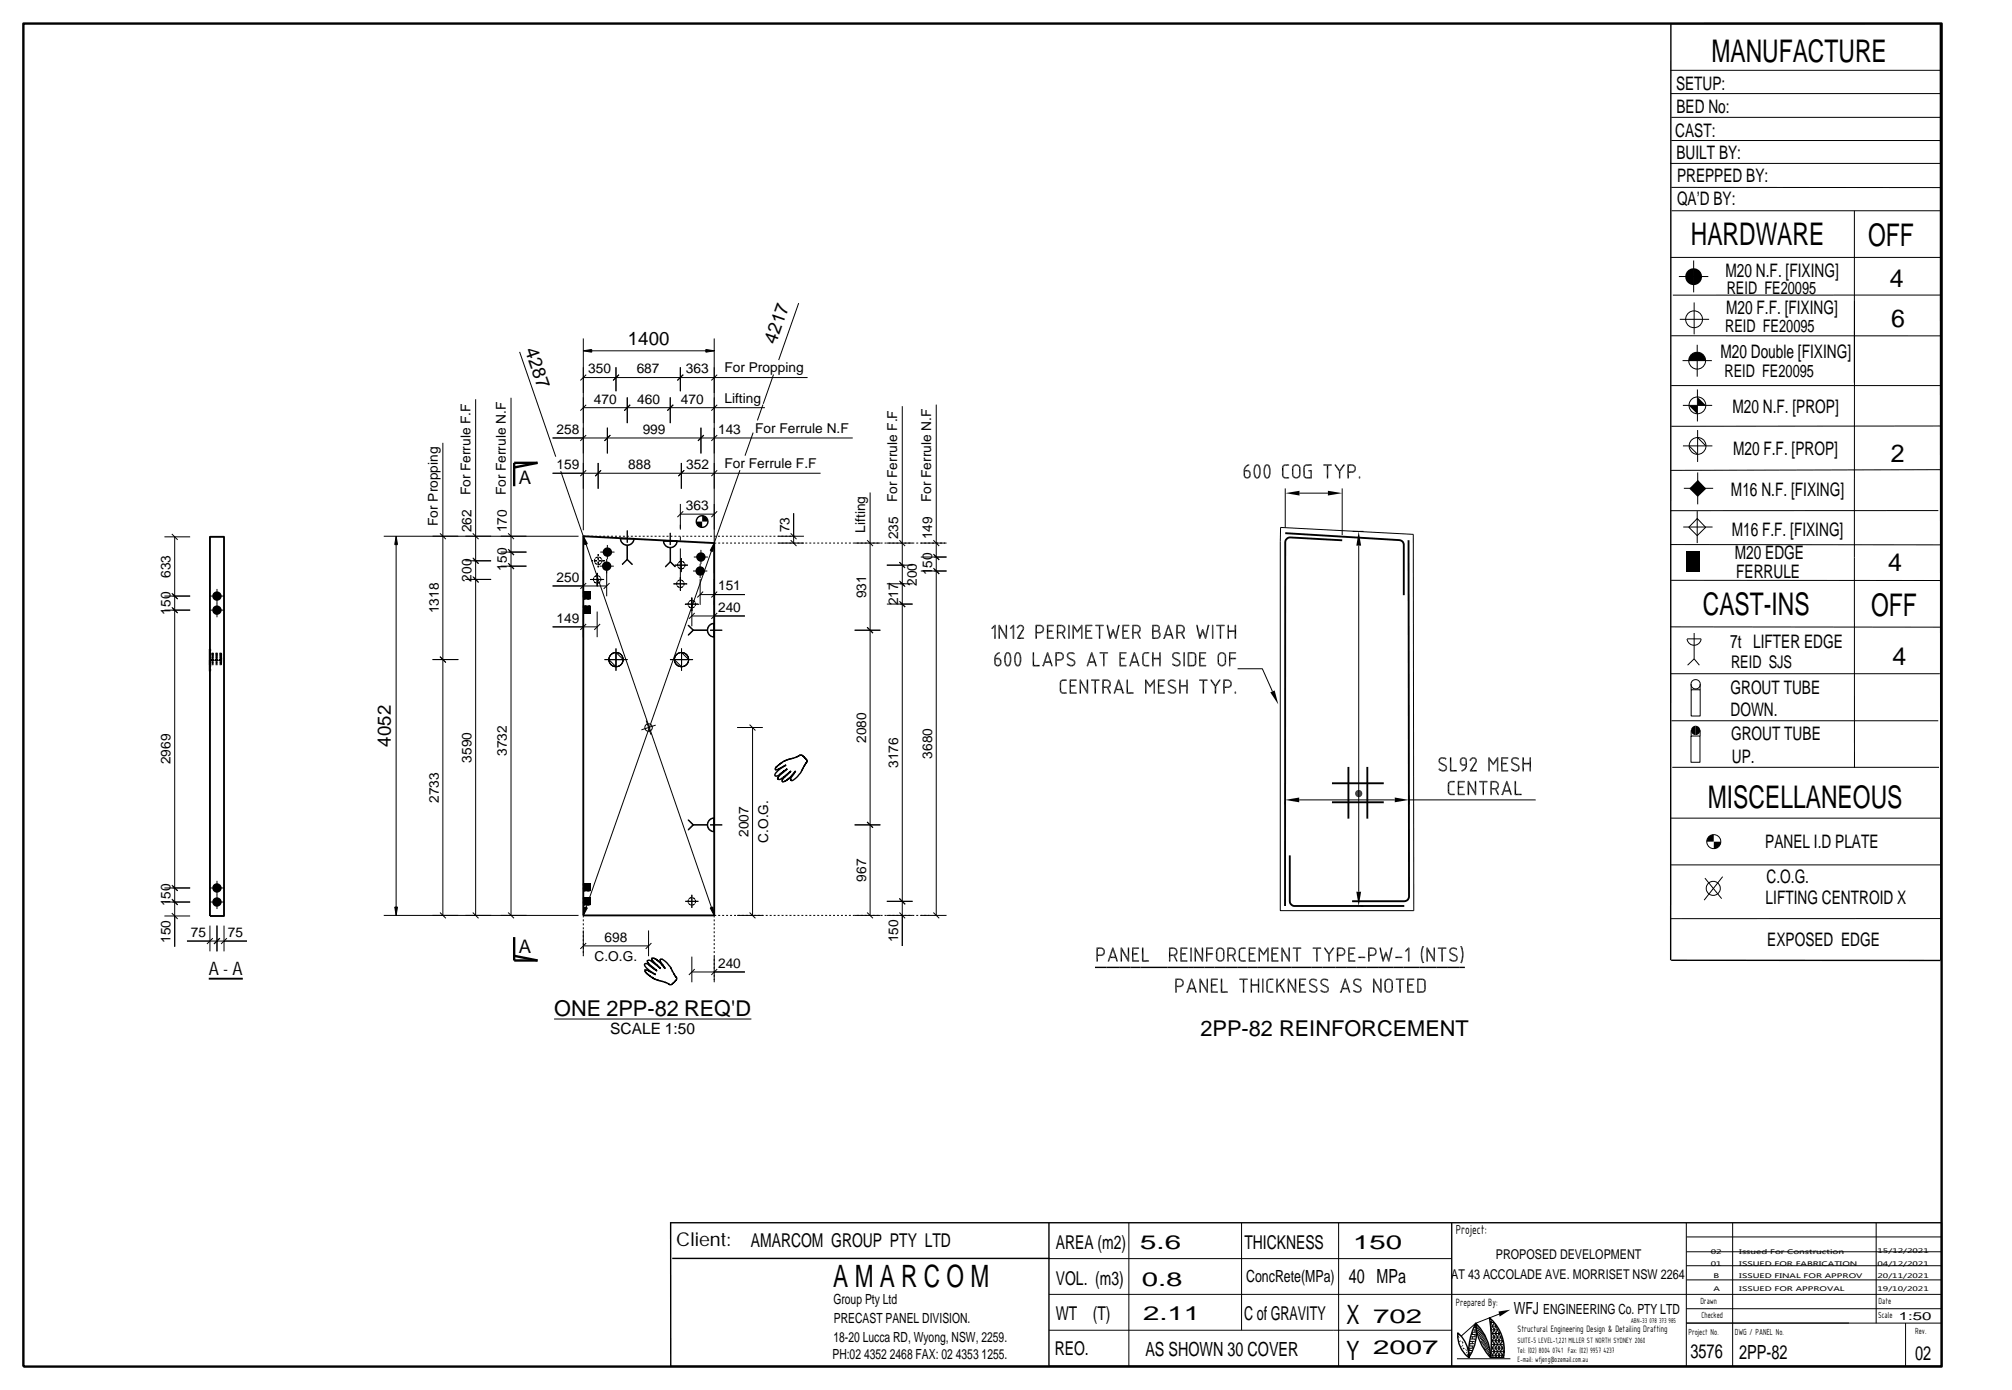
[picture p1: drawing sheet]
<svg xmlns="http://www.w3.org/2000/svg" width="430mm" height="297mm" viewBox="0 0 430 297" stroke-linecap="round" stroke-linejoin="round" font-family="sans-serif">
<defs><g id="words">
<g font-size="6.7">
<text x="365.8" y="13.2">MANUFACTURE</text>
<text x="361.4" y="52.3">HARDWARE</text>
<text x="399.3" y="52.6">OFF</text>
<text x="364" y="131.5">CAST-INS</text>
<text x="399.9" y="131.7">OFF</text>
<text x="365" y="172.6">MISCELLANEOUS</text>
</g>
<text font-size="6.6" x="178.1" y="275">A M A R C O M</text>
<g font-size="5.7">
<text x="287.8" y="283">X</text>
<text x="287.8" y="290.7">Y</text>
</g>
<g font-size="5.3">
<text x="403.9" y="61.4">4</text>
<text x="404.2" y="69.9">6</text>
<text x="404.2" y="98.7">2</text>
<text x="403.6" y="122">4</text>
<text x="404.5" y="142.1">4</text>
</g>
<g font-size="4.7">
<text x="118.4" y="217">ONE 2PP-82 REQ'D</text>
<text x="256.6" y="221.4">2PP-82 REINFORCEMENT</text>
</g>
<g font-size="4.2">
<text x="243.7" y="267">5.6</text>
<text x="289.2" y="266.8">150</text>
<text x="244" y="274.8">0.8</text>
<text x="288.3" y="274.2">40 MPa</text>
<text x="244.3" y="282.2">2.11</text>
<text x="293.5" y="282.7">702</text>
<text x="244.8" y="289.7">AS SHOWN 30 COVER</text>
<text x="293.5" y="289.3">2007</text>
<text x="361.3" y="290.3">3576</text>
<text x="371.7" y="290.4">2PP-82</text>
<text x="409.3" y="290.7">02</text>
</g>
<g font-size="4.1">
<text x="144.5" y="266.3">Client:</text>
<text x="160.5" y="266.5">AMARCOM GROUP PTY LTD</text>
<text x="225.7" y="266.8">AREA (m2)</text>
<text x="266" y="266.8">THICKNESS</text>
<text x="225.7" y="274.5">VOL. (m3)</text>
<text x="225.6" y="282">WT</text>
<text x="233.6" y="282">(T)</text>
<text x="265.9" y="282">C of GRAVITY</text>
<text x="225.4" y="289.6">REO.</text>
</g>
<g font-size="4">
<text x="358.2" y="19.2">SETUP:</text>
<text x="358.1" y="29.3">CAST:</text>
<text x="358.3" y="24.1">BED No:</text>
<text x="358.3" y="33.9">BUILT BY:</text>
<text x="358.4" y="39">PREPPED BY:</text>
<text x="358.4" y="43.9">QA’D BY:</text>
<text x="368.8" y="59.2">M20 N.F. [FIXING]</text>
<text x="368.9" y="67.2">M20 F.F. [FIXING]</text>
<text x="112.1" y="74.9" transform="rotate(71 112.1 74.9)">4287</text>
<text x="134.2" y="73.8">1400</text>
<text x="165.8" y="73.7" transform="rotate(-71 165.8 73.7)">4217</text>
<text x="367.7" y="76.6">M20 Double [FIXING]</text>
<text x="370.3" y="88.2">M20 N.F. [PROP]</text>
<text x="370.4" y="97.1">M20 F.F. [PROP]</text>
<text x="110.9" y="103.4">A</text>
<text x="370" y="106.1">M16 N.F. [FIXING]</text>
<text x="370.1" y="114.5">M16 F.F. [FIXING]</text>
<text x="370.8" y="119.5">M20 EDGE</text>
<text x="371.1" y="123.5">FERRULE</text>
<text x="369.8" y="138.5">7t LIFTER EDGE</text>
<text x="369.9" y="148.3">GROUT TUBE</text>
<text x="369.9" y="153">DOWN.</text>
<text x="83.5" y="159.6" transform="rotate(-90 83.5 159.6)">4052</text>
<text x="370" y="158.1">GROUT TUBE</text>
<text x="370.2" y="163">UP.</text>
<text x="377.3" y="181.3">PANEL I.D PLATE</text>
<text x="377.6" y="188.7">C.O.G.</text>
<text x="377.4" y="193.1">LIFTING CENTROID X</text>
<text x="110.9" y="203.7">A</text>
<text x="377.7" y="202.2">EXPOSED EDGE</text>
<text x="44.6" y="208.4">A-A</text>
</g>
<g font-size="3.7">
<text x="369.1" y="62.8">REID FE20095</text>
<text x="368.7" y="70.9">REID FE20095</text>
<text x="368.6" y="80.7">REID FE20095</text>
<text x="370" y="142.7">REID SJS</text>
</g>
<g font-size="3.6">
<text x="266.4" y="274.1">ConcRete(MPa)</text>
<text x="323.6" y="280.8">WFJ</text>
</g>
<text font-size="3.3" x="130.4" y="221">SCALE 1:50</text>
<g font-size="3">
<text x="311.2" y="263.8">Project:</text>
<text x="178.1" y="278.6">Group Pty Ltd</text>
<text x="329.9" y="280.7">ENGINEERING Co. PTY LTD</text>
<text x="178.1" y="286.7">18-20 Lucca RD, Wyong, NSW, 2259.</text>
<text x="178.2" y="282.8">PRECAST PANEL DIVISION.</text>
<text x="177.9" y="290.4">PH:02 4352 2468 FAX: 02 4353 1255.</text>
</g>
<g font-size="2.9">
<text x="125.7" y="79.8">350</text>
<text x="136.1" y="79.8">687</text>
<text x="146.6" y="79.8">363</text>
<text x="154.9" y="79.6">For Propping</text>
<text x="126.9" y="86.2">470</text>
<text x="136.2" y="86.2">460</text>
<text x="145.5" y="86.2">470</text>
<text x="154.9" y="86">Lifting</text>
<text x="118.9" y="92.7">258</text>
<text x="137.4" y="92.7">999</text>
<text x="153.5" y="92.7">143</text>
<text x="161.4" y="92.5">For Ferrule N.F</text>
<text x="118.9" y="100.2">159</text>
<text x="134.3" y="100.2">888</text>
<text x="146.7" y="100.2">352</text>
<text x="154.9" y="100">For Ferrule F.F</text>
<text x="100.6" y="105.9" transform="rotate(-90 100.6 105.9)">For Ferrule F.F</text>
<text x="108.1" y="105.9" transform="rotate(-90 108.1 105.9)">For Ferrule N.F</text>
<text x="191.8" y="107.3" transform="rotate(-90 191.8 107.3)">For Ferrule F.F</text>
<text x="199" y="107.3" transform="rotate(-90 199 107.3)">For Ferrule N.F</text>
<text x="93.6" y="112.4" transform="rotate(-90 93.6 112.4)">For Propping</text>
<text x="100.8" y="113.8" transform="rotate(-90 100.8 113.8)">262</text>
<text x="108.4" y="113.8" transform="rotate(-90 108.4 113.8)">170</text>
<text x="146.6" y="109">363</text>
<text x="168.8" y="113.8" transform="rotate(-90 168.8 113.8)">73</text>
<text x="184.9" y="113.9" transform="rotate(-90 184.9 113.9)">Lifting</text>
<text x="192" y="115.2" transform="rotate(-90 192 115.2)">235</text>
<text x="199.2" y="115.2" transform="rotate(-90 199.2 115.2)">149</text>
<text x="36.5" y="123.5" transform="rotate(-90 36.5 123.5)">633</text>
<text x="100.8" y="124.3" transform="rotate(-90 100.8 124.3)">200</text>
<text x="108.4" y="121.9" transform="rotate(-90 108.4 121.9)">150</text>
<text x="118.9" y="124.3">250</text>
<text x="196" y="125.2" transform="rotate(-90 196 125.2)">200</text>
<text x="199.2" y="123" transform="rotate(-90 199.2 123)">150</text>
<text x="36.5" y="131.3" transform="rotate(-90 36.5 131.3)">150</text>
<text x="93.8" y="131" transform="rotate(-90 93.8 131)">1318</text>
<text x="153.5" y="130.7">240</text>
<text x="153.5" y="126.2">151</text>
<text x="185.1" y="127.8" transform="rotate(-90 185.1 127.8)">931</text>
<text x="192" y="129.4" transform="rotate(-90 192 129.4)">217</text>
<text x="118.9" y="133.1">149</text>
<text x="108.4" y="161.6" transform="rotate(-90 108.4 161.6)">3732</text>
<text x="185.1" y="158.7" transform="rotate(-90 185.1 158.7)">2080</text>
<text x="36.5" y="163.3" transform="rotate(-90 36.5 163.3)">2969</text>
<text x="100.8" y="163" transform="rotate(-90 100.8 163)">3590</text>
<text x="192" y="164.1" transform="rotate(-90 192 164.1)">3176</text>
<text x="199.2" y="162.1" transform="rotate(-90 199.2 162.1)">3680</text>
<text x="93.8" y="171.6" transform="rotate(-90 93.8 171.6)">2733</text>
<text x="160" y="178.8" transform="rotate(-90 160 178.8)">2007</text>
<text x="164.2" y="180.1" transform="rotate(-90 164.2 180.1)">C.O.G.</text>
<text x="185.1" y="188.4" transform="rotate(-90 185.1 188.4)">967</text>
<text x="36.5" y="193.7" transform="rotate(-90 36.5 193.7)">150</text>
<text x="36.5" y="201.5" transform="rotate(-90 36.5 201.5)">150</text>
<text x="40.8" y="200.2">75</text>
<text x="48.7" y="200.2">75</text>
<text x="129.2" y="201.2">698</text>
<text x="192" y="201.3" transform="rotate(-90 192 201.3)">150</text>
<text x="127.1" y="205.4">C.O.G.</text>
<text x="153.5" y="206.8">240</text>
<text x="319.7" y="269">PROPOSED DEVELOPMENT</text>
<text x="310.2" y="273.3">AT 43 ACCOLADE AVE. MORRISET NSW 2264</text>
</g>
<g font-size="2.4">
<text x="311.2" y="279.1">Prepared By:</text>
<text x="405.8" y="282">1:50</text>
</g>
<text font-size="2.1" x="324.4" y="284.7">Structural Engineering Design &amp; Detailing Drafting</text>
<g font-size="2">
<text x="363.4" y="278.7">Drawn</text>
<text x="363.7" y="281.6">Checked</text>
<text x="401.4" y="281.6">Scale</text>
<text x="401.5" y="278.7">Date</text>
<text x="360.9" y="285.2">Project No.</text>
<text x="370.8" y="285.2">DWG / PANEL No.</text>
<text x="409.3" y="285.1">Rev.</text>
</g>
<g font-size="1.8">
<text x="324.4" y="287">SUITE-5 LEVEL-1,221 MILLER ST NORTH SYDNEY 2060</text>
<text x="324.3" y="289.1">Tel: (02) 8004 0741 Fax: (02) 9957 4237</text>
<text x="324.3" y="291.1">E-mail: wfjeng@ozemail.com.au</text>
</g>
<text font-size="1.6" x="348.6" y="282.7">ABN-33 078 373 985</text>
<g font-size="1.3">
<text x="365.7" y="267.9">02</text>
<text x="371.8" y="267.9">Issued For Construction</text>
<text x="401.3" y="267.9">15/12/2021</text>
<text x="365.7" y="270.5">01</text>
<text x="366.3" y="275.8">A</text>
<text x="366.3" y="273.2">B</text>
<text x="371.7" y="275.8">ISSUED FOR APPROVAL</text>
<text x="371.7" y="273.2">ISSUED FINAL FOR APPROV</text>
<text x="371.7" y="270.5">ISSUED FOR FABRICATION</text>
<text x="401.3" y="275.8">19/10/2021</text>
<text x="401.3" y="273.1">20/11/2021</text>
<text x="401.3" y="270.5">04/12/2021</text>
</g>
</g></defs>
<g fill="none" stroke="#000" stroke-width=".21">
<path d="M357 15h57.9M357.1 20h57.9M357 34.9h57.9M357.2 30h57.8M357.2 25.1h57.8M357.1 55h57.6M357.2 40l57.8 .1M357.3 45h57.6M358.8 59.1h6.3M362 55.7v6.8M396.3 45v36.8M111.1 75.2l7.7 22.4"/>
<path d="M124.7 72.3v41M124.7 75h28M124.7 75l1.8-.3v.6zM131.7 78.5v5.1M145.4 78.5v5.1M150.9 74.7l1.8 .3-1.8 .3zM152.7 72.3v50.2M170.7 64.8l-4.3 12.1M357.2 71.8h57.5M359 68.2h6.3M359.6 77.1h6.3M362.1 64.6v6.9"/>
<path d="M362.8 73.7v6.8M396.4 64.3v99.8M414.9 63.1h-57.4M94.7 94.6v101M101.7 85.3v110.3M109.2 85v110.6M118.1 93.6h64.2M124.7 80.7h47.9M124.7 87.1h38.8M125.3 80.1l-1.3 1.2M125.3 86.5l-1.3 1.3M125.3 93l-1.3 1.2"/>
<path d="M127.8 98.9v5.5M129.8 91.4v5.5M130.5 93l-1.3 1.2M132.3 80.1l-1.3 1.2M134.1 84.9v5.5M134.7 86.5l-1.3 1.3M143.3 84.9v5.5M143.9 86.5l-1.3 1.3M145.6 98.9v5.5M146 80.1l-1.2 1.2M149.8 91.4v5.5M150.4 93l-1.2 1.2"/>
<path d="M153.3 93l-1.3 1.2M153.3 80.1l-1.3 1.2M153.3 86.5l-1.3 1.3M161 92.5l-1.8 4.9M163.1 86.5l-1.2 3.3M165.3 80l-2.2 6.3M192.8 86.8v115.4M200.1 86.5v109.1M357.2 82.4h57.7M359.7 86.6h6.3M359.7 95.3h6.3M361 95.3l1.8 1.8"/>
<path d="M362.8 83.2v6.9M362.8 91.9v6.8M362.9 93.5l1.7 1.8M414.8 91l-57.6 .1M35.1 114.7h5.5M36.7 114.1l1.3 1.3M37.3 114.7v87.6M82 114.6h41.7M84.7 114.6v81M84.7 114.6l.3 1.8h-.6zM94 114l1.3 1.2M99.5 119.8h5.5"/>
<path d="M101 119.2l1.3 1.3-1.1-1.1M101 114l1.3 1.2M107 118h5.5M108.6 114l1.3 1.2M108.6 117.4l1.3 1.2M118.1 101.1h57.3M119.8 100.7l4.9 13.9M124.7 114.6l.8 1.6-.5 .2zM124.7 114.6l28 81M125.3 100.5l-1.3 1.2M128.3 118h3M128.5 100.5l-1.3 1.2"/>
<path d="M129.7 119.5v7.9M129.8 116.5v3M132.6 115.1h2.9a1.45 1.45 0 0 1-1.5 1.5 1.45 1.45 0 0 1-1.4-1.5zM132.7 115.1l2.8 .1a1.4 1.4 0 0 1-1.5 1.3 1.4 1.4 0 0 1-1.3-1.4zM134 116.6l.1 3zM134 119.6l1.2 1zM134 119.5l-1 1.1zM134.1 113.4v2.6zM135.5 115.1l-.1 .1M141.8 115.6h2.9a1.45 1.45 0 0 1-1.5 1.5 1.45 1.45 0 0 1-1.4-1.5zM141.9 115.6h2.8a1.41 1.41 0 0 1-1.4 1.4 1.41 1.41 0 0 1-1.4-1.4zM143.2 117.1l.1 3z"/>
<path d="M143.3 113.9v2.6zM145.4 107.7v5.5M145.4 109.9h7.3M145.6 119.4v2.8zM146 109.3l-1.2 1.2M146.2 100.5l-1.2 1.2M148.3 119h3M149.8 117.5v3M152.7 116.1l-28 79.5M152.7 116.1l-.4 1.8-.5-.2zM153.3 100.5l-1.3 1.2M153.3 109.3l-1.3 1.2"/>
<path d="M158.2 100.5l-5.5 15.6M166.3 114.6h5.5M166.3 116.1h5.5M169 115.4l1.2 1.3M169 114l1.2 1.2M169.6 109.7v6.4M182.7 116.1h5.5M185.3 115.4l1.3 1.3M186 105.2v90.4M189.5 116.1h5.6M192.2 115.4l1.3 1.3M196.8 119h5.5"/>
<path d="M196.8 116.1h5.5M199.5 118.4l1.2 1.3M199.5 115.4l1.2 1.3M273.7 112.7l28.4 1.5 .1 80.4h-28.6zM274.7 104.4v8.3M277.7 105.4h6.1M286.9 104.4v9.9M289.1 113.6h2.3M290.4 116.6v74M357 116.4h57.7M359.8 112.6h6.2M359.9 104.3h6.3"/>
<path d="M362.8 110.8l1.8 1.9-1.8 1.8-1.8-1.8zM362.8 109.2v6.9M362.9 101v6.8M414.3 109.1h-57.2M414.7 100.4l-57.6 .1M35.1 127.4h5.5M35.1 130.4h5.5M36.7 129.8l1.3 1.2M36.7 126.8l1.3 1.2M44.9 127.4h3M44.9 130.4h3M46.4 125.9v6"/>
<path d="M99.5 123.8h5.5M101 123.2l1.3 1.3-1.1-1.1M107 121h5.5M108.6 120.4l1.3 1.2M118.1 134h9.5M118.1 125.2h11.6M124.7 127.3h1.5M124.7 126.5h1.5M124.7 128h1.5M124.7 130.3h1.5M124.7 129.5h1.5M124.7 131h1.5"/>
<path d="M124.7 121.9v5.5M124.7 130.7v5.5M125.3 133.3l-1.3 1.3M125.3 124.6l-1.3 1.2M126.2 123.8h2.8M127.6 122.4v2.8v-2.8M127.6 130.7v5.5M128.1 121h3.1M128.3 133.3l-1.3 1.3M129 123.8h.1M130.3 124.6l-1.3 1.2M131.7 139.4l1.5 1.5h-1.5z"/>
<path d="M131.7 138.6v4.7M143.2 120.1l1.2 1zM143.2 120l-1 1.2zM144 124.8h2.8zM144.2 120.8h2.8M145.4 123.4v2.8v-2.8M145.6 122.2h.1M145.7 139.4l1.5 1.5h-1.5zM145.7 138.6v4.7M146.5 129.1h2.8zM146.8 124.8h.1M147.1 133.6l1.1 1z"/>
<path d="M147.9 127.7v2.8v-2.8M147.9 128.3v5.5M147.9 131.6h11.3M148.1 134.6l-1 1.2zM148.1 122h3.1M148.2 134.6l3 .1zM148.5 131l-1.3 1.2M149.3 129.1h.1M149.6 120.5v3M149.6 123.8v5.5M149.6 127.1h9.6M150.3 126.4l-1.3 1.3"/>
<path d="M151.8 134.7h2.6zM152.6 133.3l.1 2.8zM152.7 133.2a1.45 1.45 0 0 0-1.5 1.4 1.45 1.45 0 0 0 1.5 1.5 1.41 1.41 0 0 1-1.4-1.4 1.41 1.41 0 0 1 1.4-1.4M152.7 123.8v10M153.3 131l-1.3 1.2M153.3 126.4l-1.3 1.3M182.7 134.7h5.5M185.3 134l1.3 1.3M189.5 129.1h5.6M189.5 124.8h5.6M189.5 120.8h5.6M192.2 128.5l1.3 1.2-1.1-1.1"/>
<path d="M192.2 124.1l1.1 1.1M192.4 124.3l1.1 1.1M193.3 121.2l-1.1-1.1 1.3 1.3M196.8 122h5.5M199.5 121.4l1.2 1.3M212.6 133.5v2.9M212.6 133.5v3M212.7 133.5v3M213.5 133.5v2.9M213.6 133.5v2.9M215 133.7v2.8M215.2 133.7v2.8"/>
<path d="M216.5 133.5v2.9M216.5 133.5v3M216.7 133.5v3M228.4 133.5v3M228.5 133.5v3M229.3 133.5v2.9M229.5 133.5v2.9M231.1 133.5v2.9M231.1 133.5v3M231.2 133.5v3M231.3 133.5v3M253 139.4v3"/>
<path d="M253.2 139.4v3M253.9 139.4v3M254.1 139.4v3M259.1 133.5v3M259.3 133.5v3M357.1 134h57.6M357.2 124l57.5 .1M360.6 136.6a1.51 1.51 0 0 0 1.5 1.3 1.51 1.51 0 0 0 1.5-1.3M360.6 136.5h3M362.1 135.3v5.5M92.5 140.9h5.5M94 140.3l1.3 1.3"/>
<path d="M129.3 140.9l4.7 .1zM130.1 140.9h1.6v1.6zM138.1 154l1 3M140.1 155l-3 1M143.3 140.9l4.7 .1zM144.1 140.9h1.6v1.6zM157.5 155.5h5.5M160.2 154.9l1.3 1.2M160.8 155.5v40.1M230.8 145.2v2.9M231 145.2v2.9M232.3 145.3v2.9"/>
<path d="M232.5 145.3v2.9M244.8 145.2v2.9M245 145.2v2.9M246.6 145.2v2.9M246.6 145.2v3M246.7 145.2v3M246.8 145.2v3M264.5 142.9h5.3l2.2 4.9M357.1 144h57.5M357.3 154h57M361.4 157.3h1.9v5.6h-1.9zM361.5 147.4h1.9v5.6h-1.9z"/>
<path d="M361.5 146.2v1.2M361.5 156.1v1.2M362.1 140.8l-1.4 1.4M362.1 140.8l1.1 1.4M363.4 156.1v1.2M363.4 146.2v1.2M147.1 175.2l1.1 1-.1 .1zM148.1 176.2l.1 .1-1.1 1.1zM148.2 176.2l3 .1zM151.6 175.2l.4-.3 .7-.1a1.51 1.51 0 0 0-1.4 1.5 1.51 1.51 0 0 0 1.4 1.5 1.51 1.51 0 0 1-1.4-1 1.51 1.51 0 0 1 .3-1.6zM151.8 176.3h2.6zM152.6 174.9l.1 2.8z"/>
<path d="M182.7 176.3h5.5M185.3 175.7l1.3 1.2M274.7 171.3v.7M277.7 170.9h20.4M301.2 170v2M301.2 170.9h27M313.8 166.9v2.9M313.9 166.9v2.9M315.3 167v2.9M315.4 167v2.9M318.2 161.8v2.9M318.4 161.8v2.9"/>
<path d="M320 161.8v2.9M320 161.8v3.1M320.1 161.8v3.1M320.2 161.8v3.1M357.2 174.8h57.8M357.4 164h57M35.1 189.8h5.5M35.1 192.8h5.5M35.1 195.7h5.5M36.7 189.1l1.3 1.3M36.7 195.1l1.3 1.3M36.7 192.1l1.3 1.3"/>
<path d="M44.9 189.8h3M44.9 192.8h3M44.9 197.8v5.5M46.4 197.8v5.5M46.4 188.2v6.1M47.9 197.8v5.5M82 195.6h41.7M84.4 193.8h.6l-.3 1.8zM94 195l1.3 1.2M101 195l1.3 1.2M108.6 195l1.3 1.2M124.7 195.6h.1"/>
<path d="M124.7 192.6h1.5M124.7 189.6h1.5M124.7 188.9h1.5M124.7 190.4h1.5M124.7 191.9h1.5M124.7 193.4h1.5M124.7 198.8v5.5M125 193.8l.5 .2-.8 1.6zM138.6 198.8v5.5M146.5 192.6h2.8M147.9 191.2v2.8M151.8 194l.6-.2 .3 1.8z"/>
<path d="M157.5 195.6h5.5M160.2 195l1.3 1.2M182.7 195.6h5.5M185.3 195l1.3 1.2M189.5 192.6h5.6M189.5 195.6h5.6M192.2 195l1.3 1.2M192.2 192l1.3 1.2M196.8 195.6h5.5M199.5 195l1.2 1.2M290.8 193.6h.6M357 184.8h58"/>
<path d="M364.4 187.7l3.6 4.3M368.2 187.3l-4 5.1M415 196.3h-57.8M40 201.1h12.8M45.5 200.5l-1.3 1.2M47 200.5l-1.3 1.2M48.5 200.5l-1.3 1.2M118.4 217.8h42.2M124.7 202.1h13.9M125.3 201.5l-1.3 1.3M139.2 201.5l-1.2 1.3M147.9 204.4v5.5"/>
<path d="M147.9 207.7h11.3M148.5 207.1l-1.3 1.2M152.7 204.4v5.5M153.3 207.1l-1.3 1.2M239.6 202.5v2.9M239.7 202.5v2.9M241.1 202.6v2.9M241.3 202.6v2.9M254.5 202.5v3M254.6 202.5v3M255.4 202.5v2.9M255.6 202.5v2.9"/>
<path d="M256.4 209.1v2.9M256.6 209.1v2.9M256.9 202.6v2.9M257.1 202.6v2.9M258 209.3v2.8M258.1 209.3v2.8M269.1 202.5v2.9M269.3 202.5v2.9M269.8 209.1v3M270 209.1v3M270.9 202.5v2.9M270.9 202.5v3"/>
<path d="M271 202.5v3M271.1 202.5v3M273.9 202.5v2.9M274.1 202.5v2.9M275.3 209.1v2.9M275.5 209.1v2.9M275.5 202.6v2.9M275.6 202.6v2.9M276.8 209.3v2.8M277 209.3v2.8M293.5 209.1v2.9M293.7 209.1v2.9"/>
<path d="M295.1 209.3v2.8M295.2 209.3v2.8M301 202.5v2.9M301 202.5v3M301.2 202.5v3M303 209.1v3M303.1 209.1v3M305 202.5v2.9M305.1 202.5v2.9M306.5 202.6v2.9M306.6 202.6v2.9M224.2 276.6h190.8"/>
<path d="M224.2 269h86.1M241.3 261.3v30.6M265.4 261.3v23M286.1 261.3v30.6M310.3 261.3v30.6M360.4 261.3v30.6M360.4 279.7h54.6M360.4 270.5h54.6M360.5 273.5h54.5M360.5 267.5h54.5M360.5 264.3h54.5M370.3 261.3v30.6"/>
<path d="M401 261.3v21.5M224.2 284.3h86.1M311.4 290.4h11.4M311.7 285.5h.1M311.9 285.4h.1M311.8 285.8h.1M312 286.6h.1M312.2 286.6h.1M312.5 287.7h.1M312.5 286.7h.1M312.7 287h.1M312.6 287.4h.1"/>
<path d="M312.7 286.9h.1M312.7 288.2h.1M312.8 288.1h.1M312.9 288.2h.1M312.9 288.1v.1M313.3 288.3h.1M313.4 288.6h.1M313.4 288.5v.1M313.4 289h.1M313.7 289.7h.1M313.7 289.4h.1M313.9 289.1h.5"/>
<path d="M313.9 288.6h.7M314 288.1h.8M314 287.6h1M314.1 289.1l.1 .5h-.3M314.1 288.1v.5M314.2 286.7h1M314.3 286.1h1M314.4 285.7h1M314.6 285.2h.8M314.7 284.7v.5M314.7 285.7v.4M314.7 286.7v.4"/>
<path d="M314.7 287.6v.5M314.7 284.7h.7M314.9 284.2h.5M315 283.7h.4M315.1 287.1h-1v.5M315.3 284.2v.5M315.3 285.2v.5M315.3 286.1v.3M315.4 283.1l.2 .2M315.4 283.2h-.1v.5M315.5 283.3v.1M315.5 283.5l.5 .6"/>
<path d="M315.7 284.2l.1 .2M315.8 283.3l-.2 .2M316 283.5l-.2 .2M316.1 284.1l-.3 .5M316.1 285.4v.1M316.1 285.3l.5 .6M316.1 284l.5 .6M316.2 283.8l-.2 .2M316.3 284.4l-.4 .5M316.3 285.7l-.1 .1M316.3 285l.5 .7M316.5 284.6l-.5 .7"/>
<path d="M316.5 285.9l-.2 .2M316.5 286.1l.5 .6M316.5 284.8l.5 .6M316.5 286.6l.3 .4M316.8 284.6l-.2 .2M316.9 284.8l-.1 .2M317.1 285.1l-.1 .2M317.1 285.3l.3 .3M317.1 286.7l-.3 .4M317.1 285.4l-.5 .7M317.1 286.6l.5 .6M317.2 287.9l.4 .6"/>
<path d="M317.3 287l-.4 .4M317.3 285.7l-.5 .6M317.3 287.6l.5 .6M317.3 286.3l.5 .7M317.5 287.2l-.4 .5M317.5 285.9l-.5 .7M317.5 286.1l.3 .3M317.5 287.4l.5 .6M317.9 286.9l-.3 .5M318.1 287.2l-.3 .4M318.1 287.8l.2 .3M318.1 288l-.5 .6"/>
<path d="M318.1 289.1l.5 .6M318.1 289.3h.1M318.2 287.6l-.2 .2M318.3 288.2l-.5 .7M318.3 289.5l-.1 .1M318.3 288.9l.3 .3M318.4 288.5l-.4 .6M318.5 281.9h.1M318.5 289.7l-.1 .1M318.5 282.2l3 6.9M318.5 282.6h.8M318.6 283.4h1.3"/>
<path d="M318.6 289.9h.1M318.7 284.2l2.6 5.9M318.7 289.6h2.8M318.7 289l.5 1.1M318.7 285h2M318.7 285.7h2.3M318.7 288.8h2.8M318.8 285.9l1.8 4.2M318.8 287.5l1.1 2.6M318.8 286.5h2.4M318.8 287.3h2.6M318.8 288.1h2.7"/>
<path d="M318.9 282.1l-.3 .7M319.3 282.7l-.6 1.5h1.6M319.4 282.8l1.9 4.2M319.8 283.2l-1.1 2.4M320.2 283.9l-1.4 3.1M320.5 284.6l-1.8 4.1M320.7 280.7l-5.3 2.1-3.1 2.8M320.9 285.4l-2.1 4.7M321.2 286.3l-1.7 3.8M321.4 287.4l-1.2 2.7M321.5 288.6l-.6 1.5M321.5 290.1h-2.9"/>
<path d="M360.4 282.7h54.5M407.3 282.7v9.2"/>
<circle cx="362.1" cy="68.2" r="1.8"/>
<circle cx="362.8" cy="77.1" r="1.8"/>
<circle cx="362.8" cy="86.6" r="1.8"/>
<circle cx="362.8" cy="95.3" r="1.8"/>
<circle cx="131.7" cy="141" r="1.51"/>
<circle cx="131.7" cy="141" r="1.53"/>
<circle cx="138.6" cy="155.5" r=".8"/>
<circle cx="145.7" cy="141" r="1.51"/>
<circle cx="145.7" cy="141" r="1.53"/>
<circle cx="362.4" cy="146.2" r="1"/>
<circle cx="366.3" cy="179.9" r="1.5"/>
<circle cx="366.2" cy="189.8" r="1.5"/>
</g>
<g fill="none" stroke="#000" stroke-width=".4">
<path d="M44.9 114.7h3v81h-3zM124.7 114.6l28 1.5v79.5h-28zM274.7 113.9l24.3 1.5a1 1 0 0 1 1 1v10.8M286.9 115.5l-11.2-.7a1.08 1.08 0 0 0-1 1.1v77.7M301.1 115.4l.1 76.2a1.01 1.01 0 0 1-1.1 1h-11.1M44.9 138.7v4.8M224.3 139.5v2.1M233.7 139.5v2.1M242.8 139.5v2.1M250.1 133.6v2.2M44.9 141.1h.1M239.5 145.3v2.2"/>
<path d="M284.7 171.4h11.1M284.7 167.4h11.1M288.2 163.9v11M292.2 163.9v11M322.4 167v2.2M275.7 182.8v9.8a1.05 1.05 0 0 0 1 1h23.4M44.6 209.1h7.3M238.2 202.6v2.1M255 209.2v2.2M287.9 209.2v2.2"/>
<circle cx="129.8" cy="118" r=".81"/>
<circle cx="149.8" cy="119" r=".8"/>
<circle cx="46.4" cy="130.4" r=".8"/>
<circle cx="46.4" cy="127.4" r=".8"/>
<circle cx="129.7" cy="121" r=".8"/>
<circle cx="149.7" cy="122" r=".81"/>
<circle cx="46.4" cy="192.8" r=".8"/>
<circle cx="46.4" cy="189.8" r=".8"/>
</g>
<g fill="none" stroke="#000" stroke-width=".21" stroke-dasharray=".4 .4" stroke-linecap="butt">
<path d="M124.7 114.6h45.4M127 119.8a.8 .8 0 0 1 .8-.8 .8 .8 0 0 1 .9 .8M127.8 118.4v2.8M128.6 119.5a.8 .8 0 0 1-.4 1.1 .8 .8 0 0 1-1.1-.5M128.7 119.8a.8 .8 0 0 1-.9 .8 .8 .8 0 0 1-.8-.8M129.2 119.8h-2.8M129.5 118.7a.8 .8 0 0 1-.4-1 .8 .8 0 0 1 1-.5M130.1 117.2a.8 .8 0 0 1 .5 1.1 .8 .8 0 0 1-1.1 .4M149.5 119.8a.8 .8 0 0 1-.4-1.1 .8 .8 0 0 1 1-.4M150.1 118.3a.8 .8 0 0 1 .4 1 .8 .8 0 0 1-1 .5M152.7 116.1h49.3M44.9 139.7v1.4"/>
<path d="M44.9 139.8v1.3M44.9 139.9v1.2M44.9 139.6v1.5M44.9 138.7h.1M45 138.7v4.8M45.6 127.1a.8 .8 0 0 1 1.1-.5 .8 .8 0 0 1 .4 1.1M45.6 130.1a.8 .8 0 0 1 1.1-.5 .8 .8 0 0 1 .4 1.1M47.1 127.7a.8 .8 0 0 1-1 .4 .8 .8 0 0 1-.5-1M47.1 130.7a.8 .8 0 0 1-1 .4 .8 .8 0 0 1-.5-1M47.3 139.7v1.4M47.3 139.7h-2.4M47.3 139.8v1.3"/>
<path d="M47.3 139.8h-2.4M47.3 139.9v1.2M47.3 139.9h-2.4M47.3 139.6v1.5M47.3 139.6h-2.4M124.7 128.1h1.5M124.7 126.4v1.7M124.7 131h1.5M124.7 129.5v1.5M126.2 126.4h-1.5M126.2 128.1v-1.7M126.2 129.5h-1.5"/>
<path d="M126.2 131v-1.5M126.8 123.8a.8 .8 0 0 1 .8-.8 .8 .8 0 0 1 .8 .8M126.9 124.1a.8 .8 0 0 1 .4-1 .8 .8 0 0 1 1.1 .4M127.1 120.1a.8 .8 0 0 1 .4-1 .8 .8 0 0 1 1.1 .4M127.8 121.2v-2.8M128.4 123.5a.8 .8 0 0 1-.5 1.1 .8 .8 0 0 1-1-.5M128.4 123.8a.8 .8 0 0 1-.8 .8 .8 .8 0 0 1-.8-.8M129.3 121.7a.8 .8 0 0 1-.4-1 .8 .8 0 0 1 1.1-.5M130 120.2a.8 .8 0 0 1 .4 1.1 .8 .8 0 0 1-1.1 .4M144.6 124.8a.79 .79 0 0 1 .8-.8 .79 .79 0 0 1 .8 .8M144.7 125.1a.8 .8 0 0 1 .4-1.1 .8 .8 0 0 1 1.1 .5M144.8 120.8a.79 .79 0 0 1 .8-.8 .79 .79 0 0 1 .8 .8"/>
<path d="M144.9 121.1a.79 .79 0 0 1 .4-1.1 .79 .79 0 0 1 1 .5M146.2 124.5a.8 .8 0 0 1-.5 1 .8 .8 0 0 1-1-.4M146.2 124.8a.79 .79 0 0 1-.8 .8 .79 .79 0 0 1-.8-.8M146.3 120.5a.79 .79 0 0 1-.4 1 .79 .79 0 0 1-1-.4M146.4 120.8a.79 .79 0 0 1-.8 .8 .79 .79 0 0 1-.8-.8M147.1 129.1a.79 .79 0 0 1 .8-.8 .79 .79 0 0 1 .8 .8M147.1 129.4a.8 .8 0 0 1 .5-1.1 .8 .8 0 0 1 1 .5M148.6 128.8a.8 .8 0 0 1-.4 1 .8 .8 0 0 1-1.1-.4M148.7 129.1a.79 .79 0 0 1-.8 .8 .79 .79 0 0 1-.8-.8M149.4 122.8a.8 .8 0 0 1-.5-1.1 .8 .8 0 0 1 1.1-.4M150 121.3a.8 .8 0 0 1 .4 1 .8 .8 0 0 1-1 .5M44.9 140.1v1"/>
<path d="M44.9 140.4v.7M44.9 140.7v.4M44.9 140.9v.2M44.9 140.5v.6M44.9 140.2v.9M44.9 141.9v-.8M44.9 141.5v-.4M44.9 141.2v-.1M44.9 141.6v-.5M44.9 143.5h.1M44.9 141.1h2.4M47.3 141.1h-2.4"/>
<path d="M47.3 140.1v1M47.3 140.1h-2.4M47.3 140.4v.7M47.3 140.4h-2.4M47.3 140.7v.4M47.3 140.7h-2.4M47.3 140.9v.2M47.3 140.9h-2.4M47.3 140.5v.6M47.3 140.5h-2.4M47.3 140.2v.9M47.3 140.2h-2.4"/>
<path d="M47.3 141.9v-.8M47.3 141.9h-2.4M47.3 141.5v-.4M47.3 141.5h-2.4M47.3 141.2v-.1M47.3 141.2h-2.4M47.3 141.6v-.5M47.3 141.6h-2.4M47.3 141.1v.9M47.3 142h-2.4M45.6 189.4a.8 .8 0 0 1 1.1-.4 .8 .8 0 0 1 .4 1.1M45.6 192.4a.8 .8 0 0 1 1.1-.4 .8 .8 0 0 1 .4 1.1"/>
<path d="M47.1 190.1a.8 .8 0 0 1-1 .4 .8 .8 0 0 1-.5-1.1M47.1 193.1a.8 .8 0 0 1-1 .4 .8 .8 0 0 1-.5-1.1M124.7 193.4h1.5M124.7 191.8v1.6M124.7 190.4h1.5M124.7 188.8v1.6M124.7 195.6v8.6M126.2 191.8h-1.5M126.2 191.8v1.6M126.2 188.8h-1.5M126.2 188.8v1.6M147.1 192.6a.79 .79 0 0 1 .8-.8 .79 .79 0 0 1 .8 .8"/>
<path d="M147.1 192.9a.8 .8 0 0 1 .5-1 .8 .8 0 0 1 1 .4M148.6 192.3a.8 .8 0 0 1-.4 1.1 .8 .8 0 0 1-1.1-.5M148.7 192.6a.79 .79 0 0 1-.8 .8 .79 .79 0 0 1-.8-.8M152.7 195.6v13.8M152.7 195.6h45.9"/>
</g>
<path d="M124.7 126.5h1.5v1.5h-1.5zM124.7 129.5h1.5v1.5h-1.5zM360.4 117.7h2.9v4.5h-2.9zM124.7 188.9h1.5v1.5h-1.5zM124.7 191.9h1.5v1.5h-1.5z" fill="#000"/>
<g fill="#000">
<path d="M124.7 75l1.8-.3v.6zM150.9 74.7l1.8 .3-1.8 .3zM266.3 99.5l.3-.2-.5 .4zM266.1 99.7l.6-.5zM266.1 99.7l.6-.5 .1 .3zM266.1 99.7l.7-.2-.3 .3zM266.1 99.7l.2 .2v.1zM266.1 99.7l.4 .1-.2 .1zM266.9 99.2v.3zM267 99.3l-.1 .2zM266.7 99.2l.2 .3h-.1zM266.7 99.2l.2 .3z"/>
<path d="M266.8 99.2l.1 .3zM267 99.4v.1zM267 99.4l-.1 .1zM268 100h.3v.2zM268.1 99.8h.3l-.4 .2zM268 100l.4-.2-.1 .2zM268.5 99.2h.2v.3zM268.5 99.2l.2 .3zM268.1 99.8l.5-.3-.2 .3zM268.2 99.5h.4l-.5 .3zM268.2 99.5l.3-.3 .1 .3zM268.7 99.2l.1 .3h-.1z"/>
<path d="M268.7 99.2h.2l-.1 .3zM268.9 99.2l.4 .6zM268.9 99.2l.4 .6h-.3zM268.9 99.2l.1 .6-.2-.3zM269.1 100h.3l-.3 .2zM269.4 100l.1 .5h-.3zM269.1 100.2l.3-.2-.2 .5zM270.1 100h.3v.2zM270.2 99.8h.3l-.4 .2zM270.1 100l.4-.2-.1 .2zM270.6 99.2h.2v.3zM270.6 99.2l.2 .3z"/>
<path d="M270.2 99.8l.5-.3-.2 .3zM270.3 99.5h.4l-.5 .3zM270.3 99.5l.3-.3 .1 .3zM270.8 99.2l.2 .3h-.2zM270.8 99.2h.2v.3zM271 99.2l.4 .6zM271 99.2l.4 .6h-.3zM271 99.2l.1 .6-.1-.3zM271.2 100h.3l-.3 .2zM271.5 100l.1 .5h-.3zM271.2 100.2l.3-.2-.2 .5zM274 100l.3-.1z"/>
<path d="M274.1 99.5l-.1 .5zM274.1 99.5l.3 .2-.4 .3zM274 100l.4-.3zM274.1 99.5l.3 .1zM274.1 99.5l.4 .1zM274.2 99.4l.4-.2zM274.2 99.4l.6-.2zM274.2 99.4l.6-.2-.1 .3zM274.2 99.4l.5 .1zM274.1 99.5l.1-.1 .3 .2zM274.8 99.2l-.1 .3zM274.8 99.2h.6v.3z"/>
<path d="M274.8 99.2l.6 .3h-.6zM275.4 99.2l.1 .1zM275.4 99.2l.1 .2zM275.5 99.4v.1zM275.5 99.4l-.1 .1zM275.4 99.2l.1 .2-.1 .1zM276.5 99.4l.4-.2-.5 .3zM276.4 99.5l.7-.3zM276.4 99.5l.7-.3-.2 .3zM276.4 99.5h.5zM276.4 99.5l.2 .2-.1 .1zM276.4 99.5l.3 .1-.1 .1z"/>
<path d="M277.1 99.2l.5 .2zM277.1 99.2l.6 .3zM277.1 99.2l.6 .3-.3 .1zM277.1 99.2l.3 .4zM277.1 99.2v.3h-.2zM277.1 99.2l.1 .3h-.1zM277.5 99.7l.2-.2-.1 .3zM277.7 99.5l.3 .4zM277.7 99.5l.3 .6zM277.7 99.5l.3 .6-.3-.1zM277.7 99.5v.5zM277.4 99.6l.3-.1-.2 .2z"/>
<path d="M278.7 99.5l-.1 .5zM278.7 99.5l.1-.1-.2 .6zM278.8 99.4l.1 .3-.3 .3zM278.6 100l.3-.3zM278.8 99.4l.4-.2zM278.8 99.4l.5-.2zM278.8 99.4l.5-.2-.1 .3zM278.8 99.4l.4 .1zM278.8 99.4l.1 .3zM278.6 100l.3-.1zM278.9 100v1.5h-.3zM278.6 100h.3l-.3 1.5z"/>
<path d="M278.8 99.4l.3 .2zM279.3 99.2l-.1 .3zM280.2 99.2l.2 .1zM280.2 99.2l.2 .2zM279.3 99.2l.9 .3h-.9zM279.3 99.2h.9v.3zM280.4 99.4l-.1 .1zM280.2 99.5l.2-.1zM280.2 99.2l.2 .2-.2 .1zM282.9 99.2l-.1 .2zM282.8 99.4l.8 .1h-.6zM282.8 99.4l1.1 .1z"/>
<path d="M282.8 99.4h1.8l-.7 .1zM282.8 99.4l.2 .1zM284.5 99.2l.1 .1zM284.5 99.2l.1 .2zM282.8 99.4l.2-.2 1.6 .2zM283 99.2h1.5l.1 .2zM283.9 99.5l.7-.1-.1 .1zM284.6 99.4v.1zM284.5 99.5l.1-.1zM285.4 99.2h.1zM285.4 99.2l.1 .1zM285.3 99.4l.2-.1z"/>
<path d="M285.3 99.3h.2zM285.3 99.2l.2 .1zM287.1 99.3l.1-.1zM287.1 99.3l.1-.1 .2 .3zM287.2 99.2l.2 .3zM287.3 99.2l.1 .3zM287.4 99.3v.2zM287.4 99.5l-.9 1.2h-.3zM286.3 100.4l1.1-.9-1.2 1.2zM287.1 99.3l.3 .2-1.1 .9zM288.1 99.2l-.1 .2zM288 99.4l.1-.2 .2 .3z"/>
<path d="M288 99.4l.3 .1v1.2zM288.9 99.2l.5 .2zM288.9 99.2l.7 .3zM288.9 99.2l.7 .3-.4 .1zM288.9 99.2l.3 .4zM288.1 99.2l.8 .3h-.6zM288.1 99.2h.8v.3zM288.9 99.2l.1 .3h-.1zM289.3 99.7l.3-.2-.2 .3zM289.6 99.5l.2 .4zM289.6 99.5l.2 .6zM289.6 99.5l.2 .6-.3-.1z"/>
<path d="M289.6 99.5l-.1 .5zM289.2 99.6l.4-.1-.3 .2zM361 86.7h1.8v1.8zM362.8 84.8l1.8 1.8h-1.8zM84.7 114.6l.3 1.8h-.6zM124.7 114.6l.8 1.6-.5 .2zM152.7 116.1l-.4 1.8-.5-.2zM265.8 100.3l.3 .4-.3-.1zM265.8 101.5l.3 .1zM265.8 100.3h.3v.1zM266.1 99.7l-.3 .6zM266.1 99.7l.2 .3-.5 .3z"/>
<path d="M265.8 100.3l.5-.3-.2 .3zM265.8 101.7l.2 .3zM265.8 101.5l.2 .5zM265.8 101.5l.3 .1-.1 .4zM266.1 101.6l-.1 .4zM266 102l.3-.1zM266.1 100.7v.8h-.3zM265.8 100.6l.3 .1-.3 .8zM265.8 100.3l.3 .1v.3zM266.2 101.7l-.2 .3zM266.5 102l.1 .3zM266.1 102.1l.5 .2z"/>
<path d="M266 102l.6 .3zM266 102l.3-.1 .3 .4zM266.3 101.9l.3 .4zM266.6 102v.3zM266.6 100.4l.4 .1zM266.6 100.4l.5 .2zM266.6 100.4l.5 .2-.3 .2zM266.6 100.4l.2 .4zM266.1 100.4l.5 .3h-.5zM266.1 100.4h.5v.3zM266.6 100.4l.1 .3zM266.8 101.9l.3 .1z"/>
<path d="M267.1 100.6l-.1 .3zM267 101.5h.3zM267 101.2h.3l-.3 .3zM267 101.5l.3-.3v.3zM266.7 102.3l.4-.3zM266.6 102.3l.5-.3zM266.7 102h.4l-.5 .3zM266.7 102h.4zM267 101.7l.1 .3zM267.1 100.6l.2 .4zM267.1 100.6l.2 .6zM267.1 100.6l.2 .6-.3-.1z"/>
<path d="M267.1 100.6l-.1 .5zM266.8 100.8l.3-.2zM267.3 101.5l-.1 .4zM267.3 101.5l-.2 .5zM267 101.7l.3-.2-.2 .5zM267 101.6l.3-.1-.3 .2zM267 101.1l.3 .1zM268 100l.3 .2-.4 .3zM267.9 100.5l.4-.3-.1 .4zM267.9 100.7h.3l-.3 .3zM267.9 101l.3-.3v.2zM268 101.5l.3-.2v.1z"/>
<path d="M267.9 101l.3-.1-.2 .6zM268.2 100.9l.1 .4-.3 .2zM267.9 100.7l.3-.1v.1zM267.9 100.5l.3 .1-.3 .1zM268.1 101.7l.2-.3 .1 .3zM268 101.5l.3-.1-.2 .3zM268.1 101.7l.4 .6zM268.1 101.7h.3l.1 .6zM268.4 101.7l.2 .3-.1 .3zM268.6 102h.1v.3zM268.6 102l.1 .3h-.2zM269 101.7h.3l-.5 .3z"/>
<path d="M268.8 102l.5-.3-.1 .3zM268.8 102h.4l-.3 .3zM268.7 102l.2 .3h-.2zM268.7 102l.2 .3zM269 99.8h.3l-.2 .2zM269.1 100l.2-.2 .1 .2zM269.2 100.7h.3l-.3 .2zM269.2 100.9l.3-.2v.3zM269.1 101.3l.3 .2-.3-.1zM269 101.7l.4-.2-.1 .2zM269.1 101.4l.3 .1-.4 .2zM269.2 100.7l.3-.2v.2z"/>
<path d="M269.2 100.5h.3l-.3 .2zM269.1 101.3l.4-.3-.1 .5zM269.2 100.9l.3 .1-.4 .3zM270.1 100l.3 .2-.3 .3zM270.1 100.5l.3-.3v.4zM270.1 100.7h.3l-.3 .3zM270.1 101l.3-.3v.2zM270.1 101.5l.3-.2v.1zM270.1 101l.3-.1-.3 .6zM270.4 100.9v.4l-.3 .2zM270.1 100.7l.3-.1v.1zM270.1 100.5l.3 .1-.3 .1z"/>
<path d="M270.2 101.7l.2-.3 .1 .3zM270.1 101.5l.3-.1-.2 .3zM270.2 101.7l.4 .6zM270.2 101.7h.3l.1 .6zM270.5 101.7l.2 .3-.1 .3zM270.7 102h.1v.3zM270.7 102l.1 .3h-.2zM271.1 101.7h.3l-.4 .3zM271 102l.4-.3v.3zM271 102h.4l-.4 .3zM270.8 102l.2 .3h-.2zM270.8 102l.2 .3z"/>
<path d="M271.1 99.8h.3l-.2 .2zM271.2 100l.2-.2 .1 .2zM271.3 100.7h.3l-.3 .2zM271.3 100.9l.3-.2v.3zM271.2 101.3l.3 .2-.3-.1zM271.1 101.7l.4-.2-.1 .2zM271.2 101.4l.3 .1-.4 .2zM271.3 100.7l.3-.2v.2zM271.3 100.5h.3l-.3 .2zM271.2 101.3l.4-.3-.1 .5zM271.3 100.9l.3 .1-.4 .3zM274 101.5l.3 .1z"/>
<path d="M274 100h.3l-.3 1.5zM274.3 100v1.5h-.3zM274 101.7l.2 .3zM274 101.5l.2 .5zM274 101.5l.3 .1-.1 .4zM274.3 101.6l-.1 .4zM274.4 101.8l-.1 .3zM274.4 101.7l-.1 .4zM274.4 101.7l-.1 .4-.1-.1zM274.7 102l.1 .3zM274.3 102.1l.5 .2zM274.5 101.9l.3 .4-.5-.2z"/>
<path d="M274.5 101.9l.3 .4zM275.4 102h.1zM275.4 102l.1 .1zM274.8 102l.6 .3h-.6zM274.8 102h.6v.3zM275.5 102.1v.2zM275.4 102.3l.1-.2zM275.4 102l.1 .1-.1 .2zM276.3 99.6l-.2 .5zM276.3 99.6l.1-.1-.3 .6zM276.4 99.5l.1 .3-.4 .3zM276.1 100.1l.4-.3-.1 .2z"/>
<path d="M276.1 101.3h.3v.2zM276.1 101.5l.3 .5zM276.1 101.3l.3 .7zM276.1 101.3l.3 .2v.5zM276.4 101.5v.5zM276.6 101.8l.1 .1-.3 .1zM276.1 100.1l.3-.1v.1zM276.4 100.1v1.2h-.3zM276.1 100.1h.3l-.3 1.2zM276.5 101.7l.1 .1-.2 .2zM276.9 102h.2v.3zM276.5 102.1l.6 .2z"/>
<path d="M276.4 102l.7 .3zM276.4 102l.3-.1 .4 .4zM276.7 101.9l.4 .4zM277.1 102h.1l-.1 .3zM277.5 101.8l.2 .2-.3-.1zM277.7 101.3h.3l-.3 .2zM277.2 102.3l.5-.3zM277.1 102.3l.6-.3zM277.2 102h.5l-.6 .3zM277.2 102h.5zM277.5 101.8l.1-.1 .1 .3zM274.7 105.4l3-.5v1z"/>
<path d="M278 100.1v1.2h-.3zM277.7 100.1h.3l-.3 1.2zM277.7 100l.3 .1h-.3zM278 101.3l-.2 .6zM278 101.3l-.3 .7zM277.6 101.7l.4-.4-.3 .7zM277.7 101.5l.3-.2-.4 .4zM278.6 101.5l.3 .1zM278.6 101.7l.2 .3zM278.6 101.5l.2 .5zM278.6 101.5l.3 .1-.1 .4zM278.9 101.6l-.1 .4z"/>
<path d="M278.8 102l.3-.1zM278.9 101.7l-.1 .3zM279.2 102l.1 .3zM278.9 102.1l.4 .2zM278.8 102l.5 .3zM278.8 102l.3-.1 .2 .4zM279.1 101.9l.2 .4zM279.6 100.5l.1-.1zM279.7 100.4l-.1 .2zM279.6 100.6l.2-.2v.3zM279.6 100.7h.2zM279.6 100.6l.2 .1z"/>
<path d="M279.8 100.4h.4l-.1 .3zM279.8 100.4l.3 .3h-.3zM280.1 100.7l.1 1.6-.1-.3zM280.2 100.4v1.9l-.1-1.6zM280.2 100.4l.2 .2-.2 1.7zM280.4 100.6v1.5l-.2 .2zM280.2 100.4l.2 .1zM280.2 100.4l.2 .2zM279.3 102l.9 .3h-.9zM279.3 102h.8l.1 .3zM280.4 102.1l-.1 .2zM280.4 102.1l-.2 .2z"/>
<path d="M283.6 102.2l.1 .1zM283.6 102.1l.1 .2zM283.6 102.1h.3l-.2 .2zM283.8 104.9l3.1 .5-3.1 .5zM283.9 102.1l-.1 .2zM283.9 102.1l-.2 .2zM286.2 100.7h.3l-.3 1.4zM286.5 100.7v1.4h-.3zM285.3 99.5l.2-.2 .7 1.4zM285.5 99.3l.8 1.1-.1 .3zM286.2 102.2l.1 .1zM286.2 102.1l.1 .2z"/>
<path d="M286.2 102.1h.3l-.2 .2zM286.5 102.1l-.1 .2zM286.5 102.1l-.2 .2zM288.3 101v1.1h-.3zM288 102.2l.1 .1zM288 102.1l.1 .2zM288 102.1h.3l-.2 .2zM288.3 102.1l-.1 .2zM288.1 102.3l.2-.2zM288.3 100.7l-.3 1.4zM288.3 100.7h.6v.3zM288.3 100.7l.6 .3h-.6z"/>
<path d="M288.9 100.7h.1l-.1 .3zM289.2 100.6h.1l.3 .2zM289.5 100.1h.3l-.3 .2zM289.1 101l.5-.2zM288.9 101l.7-.2zM289 100.7l.6 .1-.7 .2zM289 100.7l.2-.1 .4 .2zM289.3 100.6l.1-.1 .2 .3zM289.8 100.1l-.1 .6zM289.8 100.1l-.2 .7zM289.4 100.5l.4-.4-.2 .7zM289.5 100.3l.3-.2-.4 .4z"/>
<path d="M289.5 100l.3 .1h-.3zM290.5 101.8l-.1 .2zM290.4 102h.3l-.3 .1zM290.4 102.1l.3-.1v.1zM290.6 101.8l.1 .1zM290.6 101.8l.1 .2zM290.4 102l.2-.2 .1 .2zM290.4 102.2l.2 .1zM290.4 102.1l.2 .2zM290.4 102.1h.3l-.1 .2zM290.7 102.1v.2zM290.6 102.3l.1-.2z"/>
<path d="M290.4 113.6l.5 3h-1zM211.9 134.2v.1zM211.9 134.2l.3 .2zM211.9 134.2l.1 .2zM212 134.4h.2zM211.9 134.2l.6-.2-.3 .4zM211.9 134.2l.6-.6v.4zM212.5 133.6v.4zM212.7 133.5l.1 .1zM212.7 133.5l.1 .2zM212.5 136.5h.2zM212.5 136.4l.2 .1z"/>
<path d="M212.8 136.4l-.1 .1zM213 139.7l.3-.2-.4 .3zM212.9 139.8l.5-.4zM212.9 139.8l.5-.4 .1 .3zM212.9 139.8l.6-.1-.3 .2zM212.9 139.8l.2 .3-.1 .1zM212.9 139.8l.3 .1-.1 .2zM213.5 133.5l-.1 .2zM213.4 136.5h.2zM213.4 136.4l.2 .1zM213.4 136.4h.3l-.1 .1zM213.6 133.5l.1 .1z"/>
<path d="M213.6 139.4l.1 .2zM213.7 139.4v.2zM213.4 139.4l.3 .2-.2 .1zM213.4 139.4l.3 .2zM213.5 139.4l.2 .2zM213.7 136.4v.1zM213.7 136.4l-.1 .1zM213.7 133.6l1.2 2.2 .2 .7zM213.7 133.6l1.4 2.9zM213.7 133.6l1.3 2.9-1.3-2.2zM213.6 133.5l.1 .1v.7zM213.7 139.5v.1z"/>
<path d="M215 133.5l-.1 .2zM215.1 133.5l.1 .1zM215.1 133.5l.1 .2zM215.1 133.5l.1 .2h-.3zM215 136.5h.1zM215.2 139.4h.2v.3zM215.2 139.4l.2 .3zM215.2 136.4v.1zM215.2 136.4l-.1 .1zM214.8 139.9l.5-.2-.2 .2zM214.9 139.7h.4l-.5 .2zM214.9 139.7l.3-.3 .1 .3z"/>
<path d="M215.4 139.4l.1 .3h-.1zM215.4 139.4h.2l-.1 .3zM215.6 139.4l.4 .5zM215.6 139.4l.4 .5h-.3zM215.6 139.4l.1 .5-.2-.2zM215.9 134.2v.1zM215.9 134.2l.2 .2zM215.9 134.2l.1 .2zM215.9 134.2v.2zM216 134.4h.1zM215.9 134.2l.6-.2-.4 .4zM216.5 133.6v.4l-.6 .2z"/>
<path d="M216.5 133.5v.5zM216.6 133.5l.2 .1zM216.6 133.5l.2 .2zM216.5 136.5h.1zM216.5 136.4l.1 .1zM216.8 136.4l-.1 .1zM216.8 136.4l-.2 .1zM217.3 139.4h.2v.3zM217.3 139.4l.2 .3zM217.4 134.1l.3 .1-.2 .1zM217.4 134.1l.1 .2zM217.4 134.1v.2z"/>
<path d="M217.4 134.1v.1zM217.5 133.8l.3 .2-.4 .1zM217.4 134.1l.4-.1-.1 .2zM218.5 134.5l.3 .2-1.4 1.6zM218.8 134.7l-1 1.5-.4 .1zM217.4 136.3l.4-.1-.4 .3zM216.9 139.9l.5-.2-.2 .2zM217 139.7h.4l-.5 .2zM217 139.7l.3-.3 .1 .3zM217.4 136.4v.1zM217.4 136.3v.2zM217.4 136.5l.4-.3z"/>
<path d="M217.5 133.8l.6-.3zM217.5 133.8l.6-.3-.1 .3zM217.5 133.8h.5l-.2 .2zM217.7 134.2l-.1 .1zM217.5 134.3l.2-.1zM217.5 139.4l.2 .3h-.2zM217.5 139.4h.2v.3zM217.7 139.4l.4 .5zM217.7 139.4l.4 .5h-.3zM217.7 139.4l.1 .5-.1-.2zM217.8 136.2h.9v.3zM217.8 136.2l.9 .3h-1.2z"/>
<path d="M218.1 133.5l.5 .1zM218.1 133.5l.6 .2zM218.1 133.5l.6 .2-.3 .2zM218.1 133.5l.3 .4zM218.1 133.5v.3h-.1zM218.1 133.5l.1 .3zM218.5 133.9l.2-.2zM218.6 134.3h.3zM218.7 133.7l.2 .4zM218.7 133.7l.2 .6zM218.7 133.7l.2 .6-.3-.1zM218.7 133.7l-.1 .5z"/>
<path d="M218.4 133.9l.3-.2zM218.7 136.2l.2 .1zM218.7 136.2l.2 .2zM218.5 134.5l.3 .2zM218.9 136.4l-.1 .1zM218.9 136.4l-.2 .1zM218.7 136.2l.2 .2-.2 .1zM218.9 134.3l-.1 .3zM218.9 134.3l-.1 .4zM218.5 134.5l.4-.2-.1 .4zM218.6 134.3h.3l-.4 .2zM218.6 134.2l.3 .1z"/>
<path d="M220.8 139.4l-.1 .1zM220.9 139.4h.1zM220.9 139.4l.1 .1zM220.9 139.4l.1 .1h-.3zM221.6 135.3v1.1h-.3zM221.4 133.5l-.1 .2zM221.3 133.7l.2-.2 .1 .3zM221.3 133.7l.3 .1v1.2zM221.3 136.5h.2zM221.3 136.4l.2 .1zM221.3 136.4h.3l-.1 .1zM221.6 136.4v.1z"/>
<path d="M221.6 136.4l-.1 .1zM221.6 135l-.3 1.4zM221.6 135h.6v.3zM221.6 135l.6 .3h-.6zM222.2 135h.2l-.2 .3zM222.2 133.5l.6 .1zM222.2 133.5l.7 .3zM222.2 133.5l.7 .3-.3 .1zM222.2 133.5l.4 .4-.2-.1zM221.5 133.5l.7 .3h-.6zM221.5 133.5h.7v.3zM222.2 133.5l.2 .3h-.2z"/>
<path d="M222.6 134.9l.1-.1 .2 .3zM222.7 134l.2-.2-.1 .3zM222.8 134.4h.4l-.4 .2zM222.9 133.8l.3 .4zM222.9 133.8l.3 .6zM222.9 133.8l.3 .6-.4-.1zM222.9 133.8l-.1 .5zM222.6 133.9l.3-.1-.2 .2zM222.4 135.3l.5-.2zM222.2 135.3l.7-.2zM222.4 135l.5 .1-.7 .2zM222.4 135l.2-.1 .3 .2z"/>
<path d="M222.7 134.8h.1l.1 .3zM223.2 134.4l-.2 .6zM223.2 134.4l-.3 .7zM222.8 134.8l.4-.4-.3 .7zM222.8 134.6l.4-.2-.4 .4zM222.8 134.3l.4 .1h-.4zM223.8 133.5v.2zM224.1 135v1.2l-.3 .2zM224.1 134.7l-.3 1.7zM223.8 133.7l.3 .1v.9zM223.8 133.7h1.5l-.2 .1zM223.8 133.7l1.3 .1h-1z"/>
<path d="M223.8 136.4h1.5l-.2 .1zM223.8 136.4l1.3 .1h-1.2zM223.9 139.4l-.1 .1zM223.8 136.5h.1zM223.8 136.4l.1 .1zM223.9 139.4h.1zM223.9 139.4l.1 .1zM224 139.5l1 2.7-.5-.6zM224.1 134.7h.7v.3zM224.1 134.7l.7 .3h-.7zM224.8 134.7l.2 .1zM224.8 134.7l.2 .2z"/>
<path d="M225 134.9l-.1 .1zM225 134.9l-.2 .1zM224.8 134.7l.2 .2-.2 .1zM225.1 133.5l.2 .1zM225.1 133.5l.2 .2zM225.1 136.2l.2 .1zM225.1 136.2l.2 .2zM223.8 133.7l.1-.2 1.4 .2zM223.9 133.5h1.2l.2 .2zM223.8 136.4l.3-.2 1.2 .2zM224.1 136.2h1l.2 .2zM225.3 133.7l-.1 .1z"/>
<path d="M225.3 133.7l-.2 .1zM225.3 136.4l-.1 .1zM225.3 136.4l-.2 .1zM225.6 139.4h.1zM225.7 139.4l-.1 .1zM225.6 139.5l.1-.1 .2 .3zM225.6 139.5l.3 .2v1.2zM226.2 135.3v1.1h-.3zM226 133.5l-.1 .2zM225.9 133.7l.1-.2 .2 .3zM225.9 133.7l.3 .1v1.2zM225.9 136.5h.1z"/>
<path d="M225.9 136.4l.1 .1zM225.9 136.4h.3l-.2 .1zM226.2 136.4l-.1 .1zM226.2 136.4l-.2 .1zM226.2 135l-.3 1.4zM226.2 135h.6v.3zM226.2 135l.6 .3h-.6zM226.5 139.4l.5 .1zM226.5 139.4l.6 .2zM226.5 139.4l.6 .2-.3 .2zM226.5 139.4l.3 .4zM225.7 139.4l.8 .3h-.6z"/>
<path d="M225.7 139.4h.8v.3zM226.5 139.4l.1 .3h-.1zM226.8 135v.3zM226.8 135l.1 .3zM226.8 135l.4 .3zM226.8 135l.4 .3 .5 1zM226.8 135l.9 1.3-.3 .2zM226.8 135l.6 1.5zM226.8 133.5l.5 .1zM226.8 133.5l.6 .3zM226.8 133.5l.6 .3-.3 .1zM226.8 133.5l.3 .4z"/>
<path d="M226 133.5l.8 .3h-.6zM226 133.5h.8v.3zM226.9 135l.2-.1 .1 .4zM226.8 133.5l.1 .3h-.1zM226.9 139.8l.2-.2-.1 .3zM227.1 139.6l.3 .5zM227.1 139.6l.3 .7zM227.1 139.6l.3 .7-.3-.2zM227.1 139.6v.5zM226.8 139.8l.3-.2-.2 .2zM227.2 134l.2-.2-.1 .3zM227.4 136.5l.3-.2v.2z"/>
<path d="M227.4 136.5h.3zM227.4 136.5h.2zM227.4 134.4h.3l-.3 .2zM227.2 134.8h.1l.1 .4zM227.1 134.9l.3 .3-.2 .1zM227.1 134.9l.1-.1 .2 .4zM227.4 133.8l.3 .4zM227.4 133.8l.3 .6zM227.4 133.8l.3 .6-.3-.1zM227.4 133.8v.5l-.1-.2zM227.1 133.9l.3-.1-.2 .2zM227.7 136.3v.1z"/>
<path d="M227.7 136.3v.2zM227.7 134.4v.3l-.3 .5zM227.3 134.8l.4-.4-.3 .8zM227.4 134.6l.3-.2-.4 .4zM227.4 134.3l.3 .1h-.3zM228.3 139.5l.3-.1-.4 .2zM228.2 139.6l.6-.2zM228.2 139.6l.6-.2-.1 .3zM228.2 139.6l.5 .1h-.2zM228.2 139.6l.2 .3zM228.4 133.5l-.1 .2zM228.3 136.5h.2z"/>
<path d="M228.3 136.4l.2 .1zM228.5 133.5l.1 .1zM228.5 133.5l.1 .2zM228.2 139.6l.3 .1zM228.6 136.4l-.1 .1zM228.8 139.4l-.1 .3zM228.8 139.4l.1 .3h-.1zM228.8 139.4h.2l-.1 .3zM229 139.4h.4l-.1 .3zM229 139.4l.3 .3h-.4zM229.3 133.5l-.1 .2zM229.2 136.5h.2z"/>
<path d="M229.2 136.4l.2 .1zM229.2 136.4h.3l-.1 .1zM229.4 133.5l-.2 .2zM229.4 139.4l.2 .1-.1 .3zM229.4 139.4l.1 .4-.2-.1zM229.5 139.8h.1zM229.6 139.5l.1 .2-.2 .1zM229.5 139.8l.2-.1zM229.5 136.4v.1zM229.5 136.4l-.1 .1zM229.6 139.5l.1 .1zM229.6 139.5l.1 .2z"/>
<path d="M230.2 135.1l.1 .1zM230.1 135.1l.2 .1zM230.1 135.1h.3zM230.4 135.1l-.1 .1zM230.3 135.2l.1-.1zM229.5 134.2l.9 .9h-.3zM229.4 133.5l1 1.6-.9-.9zM229.4 133.5l1 1.6zM229.5 133.6l.9 1.5zM231.2 133.5l-.1 .7-.7 .9zM231.2 133.5l-.8 1.6-.1-.3zM231.1 133.6l-.8 1.2z"/>
<path d="M231.2 133.5l.2 .1zM231.2 133.5l.2 .2zM231.1 136.5h.1zM231.1 136.4l.1 .1zM231.4 136.4l-.1 .1zM231.4 136.4l-.2 .1zM232.1 133.5l-.1 .2zM232.3 135v1.2l-.3 .2zM232.3 134.7l-.3 1.7zM232 133.7l.3 .1v.9zM232 133.7h1.5l-.2 .1zM232 133.7l1.3 .1h-1z"/>
<path d="M232 136.4h1.5l-.2 .1zM232 136.4l1.3 .1h-1.2zM232 136.5h.1zM232 136.4l.1 .1zM232.3 134.7h.7v.3zM232.3 134.7l.7 .3h-.7zM233 134.7l.2 .1zM233 134.7l.2 .2zM233.2 134.9l-.1 .1zM233.2 134.9l-.2 .1zM233 134.7l.2 .2-.2 .1zM233.3 139.4l-.1 .1z"/>
<path d="M233.3 133.5l.2 .1zM233.3 133.5l.2 .2zM233.3 136.2l.2 .1zM233.3 136.2l.2 .2zM233.3 139.4h.2zM233.3 139.4l.2 .1zM232 133.7l.1-.2 1.4 .2zM232.1 133.5h1.2l.2 .2zM232 136.4l.3-.2 1.2 .2zM232.3 136.2h1l.2 .2zM233.5 133.7l-.1 .1zM233.5 133.7l-.2 .1z"/>
<path d="M233.5 136.4l-.1 .1zM233.5 136.4l-.2 .1zM233.5 139.5l.9 2.7-.5-.6zM234.2 133.5l-.1 .2zM234.1 133.7l.8 .1h-.6zM234.1 133.7l1.1 .1zM234.1 133.7h1.8l-.7 .1zM234.1 133.7l.2 .1zM234.9 136.5h.1zM234.9 136.4l.1 .1zM234.9 136.4h.3l-.2 .1zM235.1 139.4l-.1 .1z"/>
<path d="M235 139.5l.8 .2h-.6zM235 139.5l1.1 .2zM235 139.5h1.8l-.7 .2zM235.2 136.4l-.1 .1zM235.2 136.4l-.2 .1zM235 139.6l.2 .1zM235 139.5l.2 .2zM235.8 133.5l.1 .1zM235.8 133.5l.1 .2zM234.1 133.7l.2-.2 1.6 .2zM234.3 133.5h1.5l.1 .2zM235.2 133.8l.7-.1-.1 .1z"/>
<path d="M235.9 133.7l-.1 .1zM236.7 133.5l.1 .1zM236.7 139.4h.1zM236.7 139.4l.1 .1zM236.5 133.6h.3zM236.6 133.5l.2 .1zM236.5 133.7l.3-.1zM235 139.5l.2-.1 1.6 .1zM235.2 139.4h1.5l.1 .1zM236.1 139.7l.7-.2-.1 .2zM236.8 139.5l-.1 .2zM237.1 136.4h.3z"/>
<path d="M237.1 136.4l.3 .1zM237.1 136.4l.2 .1zM236.5 133.7l.3-.1 .3 2.8zM236.8 133.6l.5 2.2-.2 .6zM237.2 136.5h.1zM237.3 135.8l.1 .6h-.3zM237.8 134.4l-.1 .2zM237.9 134.4v.7l-.5 1.3zM237.9 134.4l-.5 2-.1-.6zM237.7 134.6l.2-.2-.6 1.4zM237.9 134.4l.1 .1zM237.9 134.4l.1 .2z"/>
<path d="M238 134.6l.5 1.2-.1 .7zM238 134.6l.4 1.9zM238 134.6l.4 1.8-.5-1.3zM237.9 134.4l.1 .2-.1 .5zM239 133.6l-.6 2.9 .1-.7zM239 133.6l.3 .1-.9 2.8zM239.3 133.7l-.6 2.7-.3 .1zM238.4 136.4v.1zM238.4 136.5l.3-.1zM238.7 136.4l-.1 .1zM238.5 136.5l.2-.1zM239.1 133.5l-.1 .1z"/>
<path d="M239 133.6l.1-.1 .2 .2zM239.1 133.5l.2 .2zM239.2 133.5l.1 .2zM239.3 133.6v.1zM239.3 139.4v.1zM239.3 139.5l.3 .2v.9zM239.3 139.5h1.5l-.2 .2zM239.3 139.5l1.3 .2h-1zM239.9 133.5v.2zM240.2 135v1.2l-.3 .2zM240.2 134.7l-.3 1.7zM239.9 133.7l.3 .1v.9z"/>
<path d="M239.9 133.7h1.5l-.2 .1zM239.9 133.7l1.3 .1h-1zM239.9 136.4h1.5l-.2 .1zM239.9 136.4l1.3 .1h-1.2zM239.9 136.5h.1zM239.9 136.4l.1 .1zM240.2 134.7h.7v.3zM240.2 134.7l.7 .3h-.7zM240.6 139.4h.2zM240.6 139.4l.2 .1zM239.3 139.5l.1-.1 1.4 .1zM239.4 139.4h1.2l.2 .1z"/>
<path d="M240.8 139.5l-.1 .2zM240.6 139.7l.2-.2zM240.9 134.7l.2 .1zM240.9 134.7l.2 .2zM241.1 134.9l-.1 .1zM241.1 134.9l-.2 .1zM240.9 134.7l.2 .2-.2 .1zM241.2 133.5l.2 .1zM241.2 133.5l.2 .2zM241.2 136.2l.2 .1zM241.2 136.2l.2 .2zM239.9 133.7l.1-.2 1.4 .2z"/>
<path d="M240 133.5h1.2l.2 .2zM239.9 136.4l.3-.2 1.2 .2zM240.2 136.2h1l.2 .2zM241.4 133.7l-.1 .1zM241.4 133.7l-.2 .1zM241.4 136.4l-.1 .1zM241.4 136.4l-.2 .1zM242.3 135.3v1.1h-.3zM242.1 133.5l-.1 .2zM242 133.7l.1-.2 .2 .3zM242 133.7l.3 .1v1.2zM242 136.5h.1z"/>
<path d="M242 136.4l.1 .1zM242 136.4h.3l-.2 .1zM242.3 136.4l-.1 .1zM242.3 136.4l-.2 .1zM242.3 135l-.3 1.4zM242.3 135h.6v.3zM242.3 135l.6 .3h-.6zM242.4 139.4l-.1 .1zM242.5 139.4h.1zM242.5 139.4l.1 .1zM242.6 139.5l.9 2.7-.5-.6zM242.9 135v.3z"/>
<path d="M242.9 135l.1 .3zM242.9 135l.4 .3zM242.9 135l.4 .3 .5 1zM242.9 135l.9 1.3-.3 .2zM242.9 135l.6 1.5zM242.9 133.5l.5 .1zM242.9 133.5l.7 .3zM242.9 133.5l.7 .3-.4 .1zM242.9 133.5l.3 .4zM242.1 133.5l.8 .3h-.6zM242.1 133.5h.8v.3zM243 135l.2-.1 .1 .4z"/>
<path d="M242.9 133.5l.1 .3h-.1zM243.4 134l.2-.2-.2 .3zM243.5 134.4h.3l-.3 .2zM243.5 136.5l.3-.2v.2zM243.5 136.5h.3zM243.5 136.5h.2zM243.4 134.8l.1 .4zM243.2 134.9l.3 .3-.2 .1zM243.2 134.9l.2-.1 .1 .4zM243.6 133.8l.2 .4zM243.6 133.8l.2 .6zM243.6 133.8l.2 .6-.3-.1z"/>
<path d="M243.6 133.8l-.1 .5zM243.2 133.9l.4-.1-.2 .2zM243.6 136.5h.1zM243.8 136.3v.1zM243.8 136.3v.2zM243.8 134.4v.3l-.3 .5zM243.4 134.8l.4-.4-.3 .8zM243.5 134.6l.3-.2-.4 .4zM243.5 134.3l.3 .1h-.3zM244.2 139.7l.4 .1zM244.2 139.7h.4zM244.5 139.5l.2-.1-.4 .2z"/>
<path d="M244.3 139.6l.6-.2zM244.3 139.6l.6-.2-.1 .3zM244.3 139.6l.5 .1h-.2zM244.2 139.7l.1-.1 .3 .1zM244.9 139.4l-.1 .3zM244.9 139.4h.6v.3zM244.9 139.4l.6 .3h-.6zM245.5 139.4h.1zM245.5 139.4l.1 .1zM245.6 139.5v.2zM245.6 139.5l-.1 .2zM245.5 139.4l.1 .1-.1 .2z"/>
<path d="M246.6 135l-.2 1.5-.1-.1zM246.3 133.5v.2zM246.3 133.7l.1-.2 .2 .3zM246.3 133.7l.3 .1v.9zM246.3 139.4v.1zM246.3 139.5h.3v1.1zM246.3 136.5h.1zM246.3 136.4l.1 .1zM246.6 135v1.2l-.2 .3zM246.4 139.4h.2zM246.4 139.4l.2 .1zM246.4 139.4l.2 .1h-.3z"/>
<path d="M246.6 136.2h.6v.3zM246.6 136.2l.6 .3h-.8zM246.3 133.7l.3 1.3zM247.2 136.2h.1l-.1 .3zM246.6 135l1-.1zM247.2 133.5l.4 .1zM247.2 133.5l.5 .2zM247.2 133.5l.5 .2-.3 .2zM247.2 133.5l.2 .4zM246.4 133.5l.8 .3h-.6zM246.4 133.5h.8v.3zM247.2 133.5l.1 .3z"/>
<path d="M247.5 136.2l.1-.1 .2 .2zM247.5 133.9l.2-.2zM247.6 134.3h.3zM247.2 135l.4-.1zM247.6 134.9l.3 .1-.4 .1zM247.3 135l.3-.1-.1 .2zM247.2 134.7l.4 .2zM246.6 134.7l1 .2-1 .1zM246.6 134.7l1 .2zM247.7 133.7l.2 .4zM247.7 133.7l.2 .6zM247.7 133.7l.2 .6-.3-.1z"/>
<path d="M247.7 133.7l-.1 .5zM247.4 133.9l.3-.2zM247.8 135.6h.3l-.3 .2zM247.8 139.4h.1zM247.9 139.4l-.1 .1zM247.6 134.5l.2 .2zM247.4 134.7h.4zM247.3 134.7h.5l-.2 .2zM247.3 134.7h.5zM247.4 136.5l.4-.2zM247.2 136.5l.6-.2zM247.3 136.2l.5 .1-.6 .2z"/>
<path d="M247.3 136.2l.5 .1zM247.6 136.1l.1-.1 .1 .3zM247.5 135.1l.4-.1-.3 .2zM247.6 135.2l.3-.2-.2 .3zM247.9 135l.2 .6zM247.9 135l.2 .6-.3-.1zM247.9 135l-.1 .5-.1-.2zM247.9 134.3l-.1 .4zM247.6 134.5l.3-.2-.1 .4zM247.6 134.4l.3-.1-.3 .2zM247.6 134.2l.3 .1zM247.9 139.4h.2z"/>
<path d="M247.9 139.4l.2 .1zM247.9 139.4l.2 .1h-.3zM248.1 135.6l-.2 .5zM248.1 135.6l-.3 .7zM247.7 136l.4-.4-.3 .7zM247.8 135.8l.3-.2-.4 .4zM247.8 135.5l.3 .1h-.3zM247.8 139.5h.3l-.3 1.1zM248.7 136.4l.3 .1h-.2zM248.7 136.4l.1 .1zM248.7 136.4v.1zM249.2 135.8l-.2 .7-.3-.1z"/>
<path d="M249.6 133.6l.1-.1-1 2.9zM249.7 133.5v.7l-1 2.2zM249.7 134.2l-.4 1.3-.6 .9zM249 136.5h-.1zM248.8 136.5h.2zM249.3 135.5l-.1 .3-.5 .6zM249.3 135.5h.9l.1 .3zM249.3 135.5l1 .3h-1.1zM249.7 133.5l-.1 .1zM249.7 133.5l.2 .1zM249.9 133.6l.9 2.8-.5-.6zM249.7 133.5l.5 2-.5-1.3z"/>
<path d="M249.7 133.5l.2 .1 .3 1.9zM250.5 136.5l.3-.1zM250.5 136.5h.3zM250.5 136.5h.2zM250.8 139.5l.3-.1-.4 .2zM250.7 139.6l.6-.2zM250.7 139.6l.6-.2-.1 .3zM250.7 139.6l.5 .1h-.2zM250.7 139.6l.2 .3zM250.3 135.8l.5 .6-.3 .1zM250.7 139.6l.3 .1zM251.3 139.4l-.1 .3z"/>
<path d="M251.7 135.3v1.1h-.3zM251.5 133.5l-.1 .2zM251.4 133.7l.2-.2 .1 .3zM251.4 133.7l.3 .1v1.2zM251.3 139.4l.1 .3h-.1zM251.3 139.4h.2l-.1 .3zM251.5 139.4h.4l-.1 .3zM251.5 139.4l.3 .3h-.4zM251.4 136.5h.2zM251.4 136.4l.2 .1zM251.4 136.4h.3l-.1 .1zM251.7 136.4v.1z"/>
<path d="M251.7 136.4l-.1 .1zM251.7 135l-.3 1.4zM251.7 135h.6v.3zM251.7 135l.6 .3h-.6zM251.9 139.4l.2 .1-.1 .3zM251.9 139.4l.1 .4-.2-.1zM252 139.8h.1zM252.1 139.5l.1 .2-.2 .1zM252 139.8l.2-.1zM252.1 139.5l.1 .1zM252.1 139.5l.1 .2zM252.3 135l.1 .3z"/>
<path d="M252.3 135l.4 .3zM252.3 135l.4 .3 .5 1zM252.3 135l.9 1.3-.2 .2zM252.3 135l.7 1.5zM252.3 133.5l.6 .1zM252.3 133.5l.7 .3zM252.3 133.5l.7 .3-.3 .1zM252.3 133.5l.4 .4zM251.6 133.5l.7 .3h-.6zM251.6 133.5h.7v.3zM252.5 135l.2-.1v.4zM252.3 133.5l.2 .3h-.2z"/>
<path d="M252.8 134l.2-.2-.1 .3zM252.9 134.4h.4l-.4 .2zM252.9 139.4h.1zM253 139.4l-.1 .1zM253 136.5l.2-.2v.2zM253 136.5h.2zM253 136.5h.1zM252.8 134.8h.1l.1 .4zM252.7 134.9l.3 .3-.3 .1zM252.7 134.9l.1-.1 .2 .4zM253 133.8l.3 .4zM253 133.8l.3 .6z"/>
<path d="M253 133.8l.3 .6-.4-.1zM253 133.8l-.1 .5zM252.7 133.9l.3-.1-.2 .2zM253.1 139.4h.2zM253.1 139.4l.2 .1zM253.2 136.3l.1 .1zM253.2 136.3v.2zM253.3 134.4v.3l-.3 .5zM252.9 134.8l.4-.4-.3 .8zM252.9 134.6l.4-.2-.4 .4zM252.9 134.3l.4 .1h-.4zM253.9 139.4v.1z"/>
<path d="M254.9 139.4l.5 .1zM254.9 139.4l.6 .2zM254.9 139.4l.6 .2-.3 .1zM254.9 139.4l.3 .3zM254 139.4l.9 .3h-.7zM254 139.4h.9v.3zM254.9 139.4l.1 .3zM255.5 139.6l-.2 .3zM255.5 139.6l.2 .4zM255.5 139.6l.2 .5zM255.5 139.6l.2 .5-.3-.1zM255.5 139.6l-.1 .4z"/>
<path d="M255.2 139.7l.3-.1zM255.8 133.5l.2 .1zM255.7 133.6h.3zM255.7 133.7l.3-.1zM256.3 136.4h.3zM256.3 136.4l.3 .1zM256.3 136.4l.2 .1zM255.7 133.7l.3-.1 .3 2.8zM256 133.6l.5 2.2-.2 .6zM256.3 139.4h.1zM256.4 139.4l-.1 .1zM256.3 139.5l.3 .2v.9z"/>
<path d="M256.3 139.5h1.5l-.1 .2zM256.3 139.5l1.4 .2h-1.1zM256.3 136.5h.1zM256.3 136.4l.1 .1zM256.5 135.8l.1 .6h-.3zM257 134.4l-.1 .2zM257 134.4v.7l-.4 1.3zM257 134.4l-.4 2-.1-.6zM256.9 134.6l.1-.2-.5 1.4zM257 134.4l.2 .1zM257 134.4l.2 .2zM257.2 134.6l.4 1.2v.7z"/>
<path d="M257.2 134.6l.4 1.9zM257.2 134.6l.3 1.8-.5-1.3zM257 134.4l.2 .2-.2 .5zM258.1 133.6l-.5 2.9v-.7zM258.1 133.6l.3 .1-.8 2.8zM258.4 133.7l-.6 2.7-.2 .1zM257.5 136.4l.1 .1zM257.6 136.5l.2-.1zM257.7 139.4h.1zM257.7 139.4l.1 .1zM257.8 136.4l-.1 .1zM257.7 136.5l.1-.1z"/>
<path d="M256.3 139.5l.1-.1 1.4 .1zM256.4 139.4h1.3l.1 .1zM257.8 139.5l-.1 .2zM258.2 133.5l-.1 .1zM258.1 133.6l.2-.1 .1 .2zM258.3 133.5l.1 .2zM258.4 133.6v.1zM259.1 133.5l-.1 .2zM259 136.5h.2zM259 136.4l.2 .1zM259.2 133.5l.1 .1zM259.2 133.5l.1 .2z"/>
<path d="M259.3 136.4l-.1 .1zM260 133.5l-.1 .2zM259.9 133.7l.8 .1h-.6zM259.9 133.7l1.1 .1zM259.9 133.7h1.9l-.8 .1zM259.9 133.7l.2 .1zM260.6 139.5l.4-.1-.5 .2zM260.5 139.6l.7-.2zM260.5 139.6l.7-.2-.2 .3zM260.5 139.6l.5 .1-.2 .1zM260.5 139.6l.2 .2-.1 .1zM260.5 139.6l.3 .2h-.1z"/>
<path d="M260.7 136.5h.2zM260.7 136.4l.2 .1zM260.7 136.4h.3l-.1 .1zM261 136.4l-.1 .1zM261.2 139.4l.5 .1zM261.2 139.4l.6 .2zM261.2 139.4l.6 .2-.3 .2zM261.2 139.4l.3 .4zM261.2 139.4v.3h-.2zM261.2 139.4l.1 .3h-.1zM261.6 133.5l.2 .1zM261.6 133.5l.2 .2z"/>
<path d="M261.6 139.8l.2-.2-.1 .3zM259.9 133.7l.2-.2 1.7 .2zM260.1 133.5h1.5l.2 .2zM261 133.8l.8-.1-.2 .1zM261.8 133.7l-.1 .1zM261.8 133.7l-.2 .1zM261.8 139.6l.3 .5zM261.8 139.6l.3 .7zM261.8 139.6l.3 .7-.3-.2zM261.8 139.6v.5zM261.5 139.8l.3-.2-.2 .2zM262.4 133.5v.2z"/>
<path d="M262.7 134.7l-.3 1.7zM262.4 133.7h.3v1zM262.5 133.5l.2 .1zM262.5 133.5l.2 .2zM262.5 133.5l.2 .2h-.3zM262.4 136.5h.1zM262.4 136.4l.1 .1zM262.4 136.4h.3l-.2 .1zM262.7 135v1.4h-.3zM262.7 136.4l-.1 .1zM262.7 136.4l-.2 .1zM262.7 139.4h.1z"/>
<path d="M262.8 139.4l-.1 .1zM262.7 139.5l.3 .2v.9zM262.7 139.5h1.5l-.1 .2zM262.7 139.5l1.4 .2h-1.1zM264 133.5l-.1 .2zM264.2 133.7l-.3 1.3zM262.7 134.7l1.2 .3h-1.2zM262.7 134.7h1.2v.3zM264.1 133.5l.1 .1zM264.1 133.5l.1 .2zM263.9 133.7l.2-.2 .1 .2zM263.9 136.5h.2z"/>
<path d="M263.9 136.4l.2 .1zM263.9 136.4h.3l-.1 .1zM264.1 139.4h.1zM264.1 139.4l.1 .1zM263.9 133.7h.3l-.3 1zM264.2 136.4l-.1 .1zM263.9 135l.3 1.4h-.3zM262.7 139.5l.1-.1 1.4 .1zM262.8 139.4h1.3l.1 .1zM264.2 139.5l-.1 .2zM212.5 140.5l.3 .4-.3-.2zM212.5 141.6l.3 .1z"/>
<path d="M212.5 140.5l.3-.1v.2zM212.9 139.8l-.4 .7zM212.9 139.8l.1 .4-.5 .3zM212.5 140.5l.5-.3-.2 .2zM212.5 141.8l.2 .4zM212.5 141.6l.2 .6zM212.5 141.6l.3 .1-.1 .5zM212.8 141.7l-.1 .5zM212.7 142.2l.3-.2zM212.8 140.9v.7h-.3zM212.5 140.7l.3 .2-.3 .7zM212.5 140.5l.3 .1v.3z"/>
<path d="M212.9 141.9l-.2 .3zM213.2 142.1l.1 .3zM212.8 142.3l.5 .1zM212.7 142.2l.6 .2zM212.7 142.2l.3-.2 .3 .4zM213 142l.3 .4zM213.3 142.1v.3zM213.3 140.6l.4 .1zM213.3 140.6l.5 .2zM213.3 140.6l.5 .2-.3 .1zM213.3 140.6l.2 .3zM212.8 140.6l.5 .3h-.5z"/>
<path d="M212.8 140.6h.5v.3zM213.3 140.6l.1 .3zM213.5 142l.3 .2zM213.6 141l.2-.2zM213.7 141.6h.3zM213.7 141.3h.3l-.3 .3zM213.7 141.6l.3-.3v.3zM213.4 142.4l.4-.2zM213.3 142.4l.5-.2zM213.4 142.1l.4 .1-.5 .2zM213.4 142.1l.4 .1zM213.6 142l.2 .2z"/>
<path d="M213.8 140.8l.2 .4zM213.8 140.8l.2 .5zM213.8 140.8l.2 .5-.3-.1zM213.8 140.8l-.1 .4zM213.5 140.9l.3-.1zM214 141.6l-.1 .5zM214 141.6l-.2 .6zM213.7 141.9l.3-.3-.2 .6zM213.7 141.7l.3-.1-.3 .3zM213.7 141.2l.3 .1zM214.7 140.1l.3 .2-.4 .3zM214.6 140.6l.4-.3-.1 .4z"/>
<path d="M214.6 140.9h.3l-.3 .3zM214.6 141.2l.3-.3v.2zM214.7 140.1l.3 .1v.1zM214.8 139.9h.3l-.4 .2zM214.7 140.1l.4-.2-.1 .3zM214.7 141.6l.3-.2v.2zM214.6 141.2l.3-.1-.2 .5zM214.9 141.1l.1 .3-.3 .2zM214.6 140.9l.3-.2v.2zM214.6 140.6l.3 .1-.3 .2zM215 141.6l.1 .2h-.3zM214.7 141.6h.3l-.2 .2z"/>
<path d="M214.8 141.8l.4 .6zM214.8 141.8h.3l.1 .6zM215.1 141.8l.2 .3-.1 .3zM215.3 142.1h.1v.3zM215.3 142.1l.1 .3h-.2zM215.7 141.8h.3l-.5 .3zM215.5 142.1l.5-.3-.1 .3zM215.5 142.1h.4l-.3 .3zM215.4 142.1l.2 .3h-.2zM215.4 142.1l.2 .3zM215.7 139.9h.3l-.2 .3zM215.8 140.2l.2-.3 .1 .2z"/>
<path d="M215.9 140.9h.3l-.3 .2zM215.9 141.1l.3-.2v.3zM215.8 140.2l.3-.1-.3 .2zM216.1 140.1l.1 .5-.3 .1zM215.8 140.3l.3-.2-.2 .6zM215.8 141.4l.3 .2h-.3zM215.7 141.8l.4-.2-.1 .2zM215.8 141.6h.3l-.4 .2zM215.9 140.9l.3-.3v.3zM215.9 140.7l.3-.1-.3 .3zM215.8 141.4l.4-.2-.1 .4zM215.9 141.1l.3 .1-.4 .2z"/>
<path d="M216.8 140.1l.3 .2-.3 .3zM216.8 140.6l.3-.3v.4zM216.8 140.9h.3l-.3 .3zM216.8 141.2l.3-.3v.2zM216.8 140.1l.3 .1v.1zM216.9 139.9h.3l-.4 .2zM216.8 140.1l.4-.2-.1 .3zM216.8 141.6l.3-.2v.2zM216.8 141.2l.3-.1-.3 .5zM217.1 141.1v.3l-.3 .2zM216.8 140.9l.3-.2v.2zM216.8 140.6l.3 .1-.3 .2z"/>
<path d="M216.9 141.8l.2-.2 .1 .2zM216.8 141.6h.3l-.2 .2zM216.9 141.8l.4 .6zM216.9 141.8h.3l.1 .6zM217.2 141.8l.2 .3-.1 .3zM217.4 142.1h.1v.3zM217.4 142.1l.1 .3h-.2zM217.8 141.8h.3l-.4 .3zM217.7 142.1l.4-.3v.3zM217.7 142.1h.4l-.4 .3zM217.5 142.1l.2 .3h-.2zM217.5 142.1l.2 .3z"/>
<path d="M217.8 139.9h.3l-.2 .3zM217.9 140.2l.2-.3 .1 .2zM218 140.9h.3l-.3 .2zM218 141.1l.3-.2v.3zM217.9 140.2l.3-.1-.3 .2zM218.2 140.1l.1 .5-.3 .1zM217.9 140.3l.3-.2-.2 .6zM217.9 141.4l.3 .2h-.3zM217.8 141.8l.4-.2-.1 .2zM217.9 141.6h.3l-.4 .2zM218 140.9l.3-.3v.3zM218 140.7l.3-.1-.3 .3z"/>
<path d="M217.9 141.4l.4-.2-.1 .4zM218 141.1l.3 .1-.4 .2zM220.7 142.2l.3-.1-.1 .3zM220.7 142.3l.2 .1zM220.7 142.2l.2 .2zM222.1 142.1l.1 .1zM221 142.1l1.1 .3h-1.2zM221 142.1h1.1v.3zM222.2 142.2v.2zM222.2 142.2l-.1 .2zM222.1 142.1l.1 .1-.1 .2zM222.8 142.2l.3 .1-.1 .1z"/>
<path d="M222.8 142.2l.2 .2zM222.8 142.2l.1 .2zM222.8 142.2v.1zM223.4 141.6l-.3 .7-.3-.1zM223.8 139.5l.1-.1-1.1 2.8zM223.9 139.4v.6l-1.1 2.2zM223.9 140l-.4 1.3-.7 .9zM223.1 142.3v.1zM223 142.4l.1-.1zM223.5 141.3l-.1 .3-.6 .6zM223.5 141.3h.9l.1 .3zM223.5 141.3l1 .3h-1.1z"/>
<path d="M223.9 139.4l.5 1.9-.5-1.3zM223.9 139.4l.1 .1 .4 1.8zM224.7 142.3l.3-.1zM224.7 142.3h.3zM224.7 142.3l.2 .1zM224.7 142.3l.1 .1zM224.5 141.6l.5 .6-.3 .1zM225.9 141.2v1h-.3zM225.6 142.3l.1 .1zM225.6 142.2l.1 .2zM225.6 142.2h.3l-.2 .2zM225.9 142.2l-.1 .2z"/>
<path d="M225.9 142.2l-.2 .2zM225.9 140.9l-.3 1.3zM225.9 140.9h.6v.3zM225.9 140.9l.6 .3h-.6zM226.5 140.9h.1l-.1 .3zM226.5 147.5l.3 .1zM226.5 146h.3l-.3 1.5zM226.8 146v1.5h-.3zM226.5 146l.3-.1zM226.6 145.5l-.1 .5zM226.6 145.5l.3 .2-.4 .3zM226.5 146l.4-.3z"/>
<path d="M226.6 145.5l.3 .1zM226.6 145.5l.4 .1zM226.5 147.6l.2 .4zM226.5 147.5l.2 .5zM226.5 147.5l.3 .1-.1 .4zM226.8 147.6l-.1 .4zM226.7 145.4l.4-.2zM226.7 145.4l.5-.2zM226.7 145.4l.5-.2v.3zM226.7 145.4l.5 .1zM226.9 147.8l-.1 .3zM226.9 147.7l-.1 .4z"/>
<path d="M226.8 140.8l.1-.1 .3 .2zM226.9 147.7l-.1 .4-.1-.1zM226.6 145.5l.1-.1 .3 .2zM227.1 140.3h.3l-.3 .1zM226.7 141.2l.5-.3zM226.5 141.2l.7-.3zM226.6 140.9h.6l-.7 .3zM226.6 140.9h.6zM227 140.6l.2 .3-.3-.2zM227.2 148v.2zM226.8 148.1l.4 .1zM227 147.9l.2 .3-.4-.1z"/>
<path d="M227 147.9l.2 .3zM227.2 145.2v.3zM227.2 145.2h.7v.3zM227.2 145.2l.7 .3h-.7zM227.4 140.3l-.1 .5zM227.4 140.3l-.2 .6zM227 140.6l.4-.3-.2 .6zM227.1 140.4l.3-.1-.4 .3zM227.1 140.1l.3 .2h-.3zM227.9 145.2l.1 .1zM227.9 148h.1zM227.9 148l.1 .1z"/>
<path d="M227.2 148l.7 .2h-.7zM227.2 148h.7v.2zM228.1 139.7l-.1 .4zM228.1 139.7l.1-.1-.2 .5zM228.2 139.6l.2 .3-.4 .2zM228 140.1l.4-.2zM228 140.1h.3v.2zM228 145.3l-.1 .2zM227.9 145.2l.1 .1-.1 .2zM228 148.1l-.1 .1zM227.9 148l.1 .1-.1 .1zM228 142l.1 .1z"/>
<path d="M228 141.9l.1 .2zM228.3 141.8l-.2 .3zM228 141.8h.3zM228.1 141.8h.2zM228 141.9l.3-.1-.2 .3zM228 141.9l.3-.1zM228.1 142.1l.2-.2v.3zM228.3 141.9l.2 .1-.2 .2zM228 140.1l.3-.1zM228 140.4l.4 .4zM228 140.1l.4 .7-.4-.4zM228 140.1l.3 .2 .1 .5z"/>
<path d="M228.3 140.3l.1 .5zM228.5 140.5h.1l-.2 .3zM228.6 140.5l.8 .5-.1 .2zM228.6 140.5l.7 .7-.9-.4zM228.6 145.3l.1-.1zM228.7 145.2l-.1 .1zM228.9 146.7v1.3l-.3 .1zM228.9 146.4l-.3 1.7zM228.6 145.3l.3 .2v.9zM228.6 145.3h1.5l-.1 .2zM228.6 145.3l1.4 .2h-1.1zM228.6 148.1h1.5l-.1 .1z"/>
<path d="M228.6 148.1l1.4 .1h-1.2zM228.6 148.2h.2zM228.6 148.1l.2 .1zM228.7 142l.1 .4zM228.5 142l.3 .4-.5-.2zM228.5 142l.3 .4zM228.9 146.4h.8v.3zM228.9 146.4l.8 .3h-.8zM229 142.1h.1v.3zM228.8 142.1l.3 .3h-.3zM228.8 142.1h.2l.1 .3zM229.1 142.1v.3z"/>
<path d="M229.3 142l.3 .2zM229.4 141v.3l-.1-.1zM229.4 141l.4 .4zM229.4 141l.4 .4v.2zM229.4 141l.4 .6-.3-.1zM229.4 141l.1 .5zM229.5 141.6h.3zM229.2 142.4l.4-.2zM229.1 142.4l.5-.2zM229.2 142.1l.4 .1-.5 .2zM229.2 142.1l.4 .1zM229.4 142l.2 .2z"/>
<path d="M229.7 146.4l.1 .1zM229.7 146.4l.1 .2zM229.8 141.6l-.1 .5zM229.8 141.6l-.2 .6zM229.5 141.9l.3-.3-.2 .6zM229.5 141.7l.3-.1-.3 .3zM229.5 141.5l.3 .1h-.3zM229.8 146.6v.1zM229.7 146.7l.1-.1zM229.7 146.4l.1 .2-.1 .1zM230 145.2l.1 .1zM230 148h.1z"/>
<path d="M230 148l.1 .1zM228.6 145.3l.2-.1 1.3 .1zM228.8 145.2h1.2l.1 .1zM228.6 148.1l.3-.1 1.2 .1zM228.9 148h1.1l.1 .1zM230.1 145.3v.2zM230.1 145.3l-.1 .2zM230.1 148.1v.1zM230.1 148.1l-.1 .1zM230.8 145.2v.1zM230.8 148.2h.1zM230.8 148.1l.1 .1z"/>
<path d="M230.8 148.1h.3l-.2 .1zM230.9 145.2h.1zM230.9 145.2l.1 .1zM231 145.3l1.3 2.2 .1 .7zM231 145.3l1.4 2.9zM231 145.3l1.3 2.9-1.2-2.3zM230.9 145.2l.2 .7zM231.1 148.1l-.1 .1zM231.1 148.1l-.2 .1zM232.3 145.3v-.1zM232.3 145.2v.1zM232.3 142.2l.3 .1-.2 .1z"/>
<path d="M232.3 142.2l.1 .2zM232.3 142.2v.2zM232.3 142.2v.1zM232.8 141.6l-.2 .7-.3-.1zM233.2 139.5l.1-.1-1 2.8zM233.3 139.4v.6l-1 2.2zM233.3 140l-.4 1.3-.6 .9zM232.4 145.2l.2 .1zM232.3 145.3l.1-.1 .2 .1zM232.3 148.2h.1zM232.6 142.3l-.1 .1zM232.4 142.4l.2-.1z"/>
<path d="M232.6 148.1l-.1 .1zM232.6 148.1l-.2 .1zM232.9 141.3l-.6 .9zM232.9 141.3h.9l.1 .3zM232.9 141.3l1 .3h-1.1zM233.3 145.2l-.1 .1zM233.2 145.3l.7 .2h-.6zM233.2 145.3l1.1 .2zM233.2 145.3h1.8l-.7 .2zM233.2 145.4l.1 .1zM233.2 145.3l.1 .2zM233.3 139.4l.5 1.9-.5-1.3z"/>
<path d="M233.3 139.4l.2 .1 .3 1.8zM234.1 142.3l.3-.1zM234.1 142.3h.3zM234.1 142.3l.2 .1zM233.9 148.2h.2zM233.9 148.1l.2 .1zM233.9 148.1h.4l-.2 .1zM234.3 148.1l-.1 .1zM234.3 148.1l-.2 .1zM233.9 141.6l.5 .6-.3 .1zM234.9 145.2l.1 .1zM233.2 145.3l.1-.1 1.7 .1z"/>
<path d="M233.3 145.2h1.6l.1 .1zM234.3 145.5l.7-.2-.1 .2zM235 145.3l-.1 .2zM235.9 147v1.1h-.3zM235.6 145.3l.1-.1zM235.7 145.2l-.1 .1zM235.6 145.3l.2-.1 .1 .3zM235.6 145.3l.3 .2v1.2zM235.6 148.2h.2zM235.6 148.1l.2 .1zM235.6 148.1h.3l-.1 .1zM235.8 142.3l.1 .1z"/>
<path d="M235.8 142.2l.1 .2zM235.8 142.2h.3l-.2 .2zM235.9 148.1l-.1 .1zM235.9 146.7l-.3 1.4zM235.9 146.7h.6v.3zM235.9 146.7l.6 .3h-.6zM236.1 142.2l-.1 .2zM236.1 142.2l-.2 .2zM236.5 146.7l.1 .3zM236.5 146.7l.4 .3zM236.5 146.7l.4 .3 .5 1zM236.5 146.7l.9 1.3-.2 .2z"/>
<path d="M236.5 146.7l.7 1.5zM236.5 145.2l.5 .1zM236.5 145.2l.7 .3zM236.5 145.2l.7 .3-.3 .1zM236.5 145.2l.4 .4-.2-.1zM235.8 145.2l.7 .3h-.6zM235.8 145.2h.7v.3zM236.7 146.7l.2-.1v.4zM236.5 145.2l.2 .3h-.2zM237 145.7l.2-.2-.2 .3zM237.1 146.1h.3l-.3 .1zM237.2 148.2l.2-.2v.2z"/>
<path d="M237.2 148.2h.2zM237.2 148.2h.1zM237 146.5l.2 .4-.2-.3zM236.9 146.6l.3 .3-.3 .1zM236.9 146.6h.1l.2 .3zM237.2 145.5l.2 .4zM237.2 145.5l.2 .6zM237.2 145.5l.2 .6-.3-.1zM237.2 145.5l-.1 .5zM236.9 145.6l.3-.1-.2 .2zM237.4 148v.1zM237.4 148v.2z"/>
<path d="M237.4 146.1v.3l-.2 .5zM237 146.5l.4-.4-.2 .8zM237.1 146.2l.3-.1-.4 .4zM237.1 146l.3 .1h-.3zM238.1 148l.2 .1-.1 .1zM238.1 148l.1 .2zM238.1 148v.2zM238.1 148l-.1 .2zM238.6 147.5l-.3 .6-.2-.1zM239 145.3l.1-.1-1 2.8zM239.1 145.2v.6l-1 2.2zM239.1 145.8l-.4 1.4-.6 .8z"/>
<path d="M238.3 148.1v.1zM238.2 148.2l.1-.1zM238.7 147.2l-.6 .8zM238.7 147.2h.9l.1 .3zM238.7 147.2l1 .3h-1.1zM239.1 145.2l-.1 .1zM239.1 145.2l.1 .1zM239.1 145.2l.2 .1zM239.6 140.9v1.2l-.3 .1zM239.6 140.6l-.3 1.6zM239.3 142.2h1.5l-.2 .2zM239.3 142.2l1.3 .2h-1.2z"/>
<path d="M239.3 145.3l.9 2.7-.5-.5zM239.3 142.3l.1 .1zM239.3 142.2l.1 .2zM239.6 140.6h.7v.3zM239.6 140.6l.7 .3h-.7zM239.1 145.2l.5 2-.5-1.4zM239.1 145.2l.2 .1 .3 1.9zM239.9 148.1l.3-.1zM239.9 148.1h.3zM239.9 148.1l.3 .1zM239.9 148.1l.2 .1zM239.9 148.2h.1z"/>
<path d="M239.9 148.1l.1 .1zM239.7 147.5l.5 .5-.3 .1zM240.3 140.6h.2zM240.3 140.6l.2 .1zM240.5 140.7l-.1 .2zM240.5 140.7l-.2 .2zM240.3 140.6l.2 .1-.2 .2zM240.6 142.1l.2 .1zM239.3 142.2l.3-.1 1.2 .1zM239.6 142.1h1l.2 .1zM240.8 142.2l-.1 .2zM240.8 142.2l-.2 .2z"/>
<path d="M240.9 145.2l-.1 .1zM240.8 148.1l.3-.1-.2 .2zM240.9 145.2l.2 .1zM240.9 145.2l.2 .1h-.3zM240.8 148.2h.1zM240.8 148.1l.1 .1zM241.4 142.2l.3 .1-.1 .1zM241.4 142.2l.2 .2zM241.4 142.2l.1 .2zM241.4 142.2v.1zM241.9 141.6l-.2 .7-.3-.1zM242.3 139.5l.2-.1-1.1 2.8z"/>
<path d="M242.5 139.4v.6l-1.1 2.2zM242.5 140l-.5 1.3-.6 .9zM241.7 142.3l-.1 .1zM241.6 142.4l.1-.1zM242 141.3l-.6 .9zM242 141.3h.9l.1 .3zM242 141.3l1 .3h-1.1zM242.1 148h.2zM242.1 148l.2 .1zM241.1 148l1 .2h-1.2zM241.1 148h1v.2zM242.3 148.1l-.1 .1z"/>
<path d="M242.3 148.1l-.2 .1zM242.1 148l.2 .1-.2 .1zM242.5 139.4l.4 1.9-.4-1.3zM242.5 139.4l.1 .1 .3 1.8zM243.2 142.3l.3-.1zM243.2 142.3h.3zM243.2 142.3l.2 .1zM243 141.6l.5 .6-.3 .1zM244.1 141.6l.3 .1zM244.1 140.1h.3l-.3 1.5zM244.4 140.1v1.5h-.3zM244.1 140.1l.3-.1z"/>
<path d="M244.2 139.7l-.1 .4zM244.2 139.7l.3 .2-.4 .2zM244.1 140.1l.4-.2zM244.1 141.8l.2 .4zM244.1 141.6l.2 .6zM244.1 141.6l.3 .1-.1 .5zM244.4 141.7l-.1 .5zM244.6 142l-.1 .3zM244.5 141.9v.4zM244.5 141.9v.4l-.2-.1zM244.7 145.3l.1-.1zM244.8 145.2l-.1 .1z"/>
<path d="M244.8 142.1l.1 .3zM244.5 142.3l.4 .1zM244.6 142l.3 .4-.4-.1zM244.6 142l.3 .4zM244.7 148.2h.2zM244.7 148.1l.2 .1zM244.7 148.1h.3l-.1 .1zM244.7 145.3l.2-.1zM244.9 145.2l.1 .1zM245 148.1v.1zM245 148.1l-.1 .1zM245.5 142.1l.1 .1z"/>
<path d="M244.9 142.1l.6 .3h-.6zM244.9 142.1h.6v.3zM245.6 142.2v.2zM245.6 142.2l-.1 .2zM245.5 142.1l.1 .1-.1 .2zM245.7 146.8l.1 .1zM245.7 146.8h.2zM245.9 146.8v.1zM245.8 146.9l.1-.1zM245 145.9l.9 .9h-.2zM244.9 145.2l1 1.6-.9-.9zM244.9 145.2l1 1.6z"/>
<path d="M245 145.3l.9 1.5zM246.6 140.6l-.3 1.6zM246.3 142.3l.1 .1zM246.3 142.2l.1 .2zM246.3 142.2h.3l-.2 .2zM246.6 140.9v1.3h-.3zM246.6 142.2l-.1 .2zM246.6 142.2l-.2 .2zM246.7 145.2l-.1 .7-.7 .9zM246.7 145.2l-.8 1.6-.1-.4zM246.6 145.3l-.8 1.1zM246.7 145.2l.2 .1z"/>
<path d="M246.6 148.2h.1zM246.6 148.1l.1 .1zM246.9 148.1l-.1 .1zM246.9 148.1l-.2 .1zM247.5 145.2v.1zM247.8 146.7v1.3l-.3 .1zM247.8 146.4l-.3 1.7zM247.5 145.3l.3 .2v.9zM247.5 145.3h1.5l-.2 .2zM247.5 145.3l1.3 .2h-1zM247.5 148.1h1.5l-.2 .1zM247.5 148.1l1.3 .1h-1.2z"/>
<path d="M247.5 148.2h.1zM247.5 148.1l.1 .1zM248.1 139.5l-.3 1.4zM246.6 140.6l1.2 .3h-1.2zM246.6 140.6h1.2v.3zM247.8 146.4h.7v.3zM247.8 146.4l.7 .3h-.7zM247.8 142.3l.1 .1zM247.8 142.2l.1 .2zM247.8 142.2h.3l-.2 .2zM248.1 142.2l-.1 .2zM248.1 142.2l-.2 .2z"/>
<path d="M247.8 140.9l.3 1.3h-.3zM248.5 146.4l.2 .1zM248.5 146.4l.2 .2zM248.7 146.6l-.1 .1zM248.7 146.6l-.2 .1zM248.5 146.4l.2 .2-.2 .1zM248.8 145.2l.2 .1zM248.8 148h.2zM248.8 148l.2 .1zM247.5 145.3l.1-.1 1.4 .1zM247.6 145.2h1.2l.2 .1zM247.5 148.1l.3-.1 1.2 .1z"/>
<path d="M247.8 148h1l.2 .1zM249 145.3l-.1 .2zM249 145.3l-.2 .2zM249 148.1l-.1 .1zM249 148.1l-.2 .1zM249.7 145.5l-.1 .5zM249.7 145.5l.1-.1-.2 .6zM249.8 145.4l.2 .3-.4 .3zM249.6 146l.4-.3zM249.6 146h.3v.1zM249.6 147.8l.1 .1zM249.9 147.7l-.2 .2z"/>
<path d="M249.7 147.6l.2 .1zM249.8 145.4l.4-.2zM249.8 145.4l.6-.2zM249.8 145.4l.6-.2-.1 .3zM249.8 145.4l.5 .1zM249.8 145.4l.2 .3zM249.6 147.7h.3zM249.7 147.7h.2zM249.6 147.8l.3-.1-.2 .2zM249.6 147.8l.3-.1zM249.7 147.9l.2-.2v.4zM249.9 147.7l.2 .1-.2 .3z"/>
<path d="M249.6 146l.3-.1zM250 146.3l.1 .1-.1 .2zM249.6 146.2l.4 .4zM249.6 146l.4 .6-.4-.4zM249.6 146l.3 .1 .1 .5zM249.9 146.1l.1 .5zM249.8 145.4l.3 .2zM250.1 146.4l.9 .4-.1 .3zM250.1 146.4l.8 .7-.9-.5zM250.4 145.2l-.1 .3zM250.3 147.9l.1 .3zM250.1 147.8l.3 .4-.5-.1z"/>
<path d="M250.1 147.8l.3 .4zM250.6 139.7l-.1 .4zM250.6 139.7l.1-.1-.2 .5zM250.7 139.6l.2 .3-.4 .2zM250.5 140.1l.4-.2zM250.5 140.1h.3v.2zM250.4 145.2l.1 .3h-.1zM250.4 145.2h.2l-.1 .3zM250.5 148h.2v.2zM250.5 141.9l.1 .2zM250.8 141.8l-.2 .3zM250.6 145.2l.4 .1-.1 .3z"/>
<path d="M250.6 145.2l.3 .4-.4-.1zM250.4 147.9l.3 .3h-.3zM250.4 147.9l.1 .1 .2 .2zM250.7 148v.2zM250.5 141.8h.3zM250.6 141.8h.2zM250.5 141.9l.3-.1-.2 .3zM250.5 141.9l.3-.1zM250.6 142.1l.2-.2v.3zM250.8 141.9l.2 .1-.2 .2zM250.5 140.1l.3-.1zM250.5 140.4l.4 .4z"/>
<path d="M250.5 140.1l.4 .7-.4-.4zM250.5 140.1l.3 .2 .1 .5zM250.8 140.3l.1 .5zM250.9 147.9l.3 .1zM251 140.5h.1l-.2 .3zM251 146.8v.3h-.1zM251 146.8l.4 .5zM251 146.8l.4 .5v.2zM251 146.8l.4 .7-.3-.2zM251 146.8l.1 .5zM251 145.3l.2 .1-.1 .2zM251 145.3l.1 .3h-.2z"/>
<path d="M251.1 140.5l.8 .5-.1 .2zM251.1 140.5l.7 .7-.9-.4zM251.1 145.6h.1zM251.1 145.6l.1 .1zM251.2 145.4l.1 .1-.2 .1zM251.1 145.6l.2-.1zM251.1 147.5h.3zM251.2 145.4l.1 .1zM250.8 148.2l.4-.2zM250.7 148.2l.5-.2zM250.8 148h.4l-.5 .2zM250.8 148l.1-.1 .3 .1z"/>
<path d="M251 147.8l.2 .2zM251.2 142l.1 .4zM251 142l.3 .4-.5-.2zM251 142l.3 .4zM251.4 147.5l-.1 .4zM251.4 147.5l-.2 .5zM251.1 147.7l.3-.2-.2 .5zM251.1 147.6l.3-.1-.3 .2zM251.1 147.3l.3 .2h-.3zM251.5 142.1h.1v.3zM251.3 142.1l.3 .3h-.3zM251.3 142.1h.2l.1 .3z"/>
<path d="M251.6 142.1v.3zM251.8 142l.3 .2zM251.9 141v.3l-.1-.1zM251.9 141l.4 .4zM251.9 141l.4 .4v.2zM251.9 141l.4 .6-.3-.1zM251.9 141l.1 .5zM252 141.6h.3zM252 145.3l.1-.1zM252.1 145.2l-.1 .1zM252.3 146.4l-.3 1.7zM252 145.3h.3v1.1z"/>
<path d="M251.7 142.4l.4-.2zM251.6 142.4l.5-.2zM251.7 142.1l.4 .1-.5 .2zM251.7 142.1l.4 .1zM251.9 142l.2 .2zM252.2 145.2l.1 .1zM252.2 145.2l.1 .1h-.3zM252 148.2h.2zM252 148.1l.2 .1zM252 148.1h.3l-.1 .1zM252.3 141.6l-.1 .5zM252.3 141.6l-.2 .6z"/>
<path d="M252 141.9l.3-.3-.2 .6zM252 141.7l.3-.1-.3 .3zM252 141.5l.3 .1h-.3zM252.3 146.7v1.4h-.3zM252.3 148.1v.1zM252.2 148.2l.1-.1zM252.9 142.3l.2 .1zM252.9 142.2l.2 .2zM253.3 142.2l-.1 .2zM253.3 142.2l-.2 .2zM253.6 145.3v-.1zM253.6 145.2v.1z"/>
<path d="M253.9 145.3l-.3 1.4zM252.3 146.4l1.3 .3h-1.3zM252.3 146.4h1.3v.3zM253.7 145.2l.2 .1zM253.7 145.2l.2 .1h-.3zM253.6 148.2h.1zM253.6 148.1l.1 .1zM253.6 148.1h.3l-.2 .1zM253.6 145.3h.3l-.3 1.1zM253.9 148.1l-.1 .1zM253.9 148.1l-.2 .1zM253.6 146.7l.3 1.4h-.3z"/>
<path d="M253.9 142.3l.1 .1zM253.9 142.2l.1 .2zM254.2 142.1h.7v.3zM254.2 142.1l.7 .3h-.9zM254.9 142.1v.3zM255.2 142l.3 .2zM255.4 141.6h.3zM255.4 140.1h.3l-.3 1.5zM255.7 140.1v1.5h-.3zM255.1 142.4l.4-.2zM254.9 142.4l.6-.2zM255 142.1l.5 .1-.6 .2z"/>
<path d="M255 142.1l.5 .1zM255.7 141.6l-.1 .5zM255.7 141.6l-.2 .6zM255.3 141.9l.4-.3-.2 .6zM255.4 141.7l.3-.1-.4 .3zM255.4 140l.3 .1zM256.6 140.9v1.2l-.3 .1zM256.6 140.6l-.3 1.6zM256.3 142.2h1.5l-.1 .2zM256.3 142.2l1.4 .2h-1.3zM256.3 145.3l.1-.1zM256.4 145.2l-.1 .1z"/>
<path d="M256.3 145.3l.7 .2h-.6zM256.3 145.3l1.1 .2zM256.3 145.3h1.8l-.7 .2zM256.3 142.3l.1 .1zM256.3 142.2l.1 .2zM256.3 145.4l.1 .1zM256.3 145.3l.1 .2zM256.6 140.6h.8v.3zM256.6 140.6l.8 .3h-.8zM257 148.2h.2zM257 148.1l.2 .1zM257 148.1h.4l-.2 .1z"/>
<path d="M257.4 140.6h.1zM257.4 140.6l.1 .1zM257.4 148.1l-.1 .1zM257.2 148.2l.2-.1zM257.5 140.7l-.1 .2zM257.4 140.6l.1 .1-.1 .2zM257.7 142.1l.1 .1zM256.3 142.2l.3-.1 1.2 .1zM256.6 142.1h1.1l.1 .1zM257.8 142.2l-.1 .2zM258 145.2l.1 .1zM256.3 145.3l.1-.1 1.7 .1z"/>
<path d="M256.4 145.2h1.6l.1 .1zM257.4 145.5l.7-.2-.1 .2zM258.1 145.3l-.1 .2zM258.7 145.3v.2zM258.9 145.2h.1zM258.9 145.2l.1 .1zM258.7 145.3h.3l-.3 .2zM258.7 145.3h.3zM258.8 145.2l.2 .1h-.3zM258.8 145.2l.2 .1zM259.6 146.7h.3l-.3 1.4zM259.9 146.7v1.4h-.3z"/>
<path d="M258.7 145.5l.3-.2 .6 1.4zM259 145.3l.8 1.1-.2 .3zM259.6 148.2h.2zM259.6 148.1l.2 .1zM259.6 148.1h.3l-.1 .1zM259.9 148.1v.1zM259.8 148.2l.1-.1zM260.4 139.8l-.2 .5zM260.4 139.8l.1-.2-.3 .7zM260.5 139.6l.1 .3-.4 .4zM260.2 140.3l.4-.4zM260.2 141.5h.3v.1z"/>
<path d="M260.2 141.7l.3 .4zM260.2 141.5l.3 .6zM260.2 141.5l.3 .1v.5zM260.5 141.6l.1 .2-.1 .3zM260.5 142.1l.2-.2 .1 .1zM260.2 140.3l.3-.2v.2zM260.5 140.3v1.2h-.3zM260.2 140.3h.3l-.3 1.2zM260.6 145.3l.1-.1zM260.6 141.8l.1 .1-.2 .2zM260.6 145.3l.1-.1 .1 .3zM260.7 145.2l.1 .3z"/>
<path d="M260.8 145.2v.3zM260.9 145.3l-.1 .2zM260.8 145.5l-.9 1.2h-.3zM259.8 146.4l1-.9-1.2 1.2zM260.6 145.3l.2 .2-1 .9zM261 142.1h.2v.3zM260.6 142.3l.6 .1zM260.5 142.1l.7 .3zM260.5 142.1l.3-.1 .4 .4zM260.8 142l.2 .1 .2 .3zM261.2 142.1h.1l-.1 .3zM261.8 147v1.1h-.3z"/>
<path d="M261.5 145.3v-.1zM261.5 145.2v.1zM261.5 145.3l.1-.1 .2 .3zM261.5 145.3l.3 .2v1.2zM261.5 142l.1-.1 .2 .2zM261.5 148.2h.1zM261.5 148.1l.1 .1zM261.5 148.1h.3l-.2 .1zM261.8 141.5h.3l-.3 .1zM261.8 148.1l-.1 .1zM261.8 148.1l-.2 .1zM261.8 146.7l-.3 1.4z"/>
<path d="M261.8 146.7h.6v.3zM261.8 146.7l.6 .3h-.6zM261.3 142.4l.5-.3zM261.2 142.4l.6-.3zM261.3 142.1h.5l-.6 .3zM261.3 142.1h.5zM261.6 141.9l.1-.1 .1 .3zM262.1 140.3v1.2h-.3zM261.8 140.3h.3l-.3 1.2zM261.8 140.1l.3 .2h-.3zM262.1 141.5l-.2 .5zM262.1 141.5l-.3 .6z"/>
<path d="M261.7 141.8l.4-.3-.3 .6zM261.8 141.6l.3-.1-.4 .3zM262.4 146.7h.1l-.1 .3zM262.4 145.2l.5 .1zM262.4 145.2l.6 .3zM262.4 145.2l.6 .3-.3 .1zM262.4 145.2l.3 .4-.2-.1zM261.6 145.2l.8 .3h-.6zM261.6 145.2h.8v.3zM262.4 145.2l.1 .3h-.1zM263 140.6l-.3 1.6zM262.8 146.6l.2 .2-.3-.2z"/>
<path d="M262.7 142.3l.1 .1zM262.7 142.2l.1 .2zM262.7 142.2h.3l-.2 .2zM262.8 145.7l.2-.2-.1 .3zM263 140.9v1.3h-.3zM263 140.6h1.1v.3zM263 140.6l1.1 .3h-1.1zM263 142.2l-.1 .2zM263 142.2l-.2 .2zM263 146.1h.3l-.3 .1zM263 145.5l.3 .4zM263 145.5l.3 .6z"/>
<path d="M263 145.5l.3 .6-.3-.1zM263 145.5v.5zM262.7 145.6l.3-.1-.2 .2zM262.6 147l.4-.2zM262.4 147l.6-.2zM262.5 146.7l.5 .1-.6 .2zM262.5 146.7l.5 .1zM262.8 146.6l.1-.1 .1 .3zM263.3 146.1l-.1 .6zM263.3 146.1l-.3 .7zM262.9 146.5l.4-.4-.3 .7zM263 146.2l.3-.1-.4 .4z"/>
<path d="M263 146l.3 .1h-.3zM263.9 147.9l.1-.1zM264 147.8l-.1 .2zM263.9 148h.3l-.3 .1zM263.9 148.1l.3-.1v.1zM264.1 140.6h.1zM264.1 140.6l.1 .1zM264.1 147.8l.1 .1zM264.1 147.8l.1 .2zM263.9 148l.2-.2 .1 .2zM263.9 148.2h.2zM263.9 148.1l.2 .1z"/>
<path d="M263.9 148.1h.3l-.1 .1zM264.2 140.7l-.1 .2zM264.1 140.6l.1 .1-.1 .2zM264.2 148.1l-.1 .1zM271.5 148l.9-.5 .8 3zM274.7 170.9l3-.5v1zM289.7 169.4l.7 .2h-.8zM289.6 169.6h.8l-.7 .1zM289.7 169.3l.7 .3-.7-.2zM289.7 169.7l.7-.1-.7 .3zM289.8 169.2l.6 .4-.7-.3zM289.7 169.9l.7-.3-.6 .4z"/>
<path d="M289.9 169l.5 .6-.6-.4zM289.8 170l.6-.4-.5 .5zM289.9 169l.1-.1 .4 .7zM289.9 170.1l.5-.5-.4 .6zM290 168.9h.1l.3 .7zM290.4 169.6l-.3 .7-.1-.1zM290.1 168.9l.2-.1 .1 .8zM290.4 169.6l-.1 .7h-.2zM290.3 168.8h.1v.8zM290.4 169.6v.7h-.1zM290.4 168.8h.2l-.2 .8zM290.4 169.6l.2 .7h-.2z"/>
<path d="M290.6 168.8l.1 .1-.3 .7zM290.4 169.6l.3 .7h-.1zM290.7 168.9h.1l-.4 .7zM290.4 169.6l.4 .6-.1 .1zM290.8 168.9l.1 .1-.5 .6zM290.4 169.6l.5 .5-.1 .1zM290.9 169l.1 .2-.6 .4zM290.4 169.6l.6 .4-.1 .1zM290.4 169.6l.6-.4 .1 .1zM290.4 169.6l.7 .3-.1 .1zM290.4 169.6l.7-.3v.1zM290.4 169.6l.7 .1v.2z"/>
<path d="M290.4 169.6l.7-.2 .1 .2zM290.4 169.6h.8l-.1 .1zM298.1 170.4l3.1 .5-3.1 .5zM307.6 162.2l-.1 .4zM307.7 162l-.2 .6zM307.7 162l.1 .3-.3 .3zM307.5 162.6l.3-.3zM307.5 162.6h.3v.1zM307.5 164.4v.1zM307.7 164.3l-.2 .2zM307.7 162l.4-.2zM307.7 162l.5-.2z"/>
<path d="M307.7 162l.5-.2-.1 .3zM307.7 162l.4 .1zM307.7 162l.1 .3zM307.5 164.3h.2zM307.6 164.2l.1 .1zM307.5 164.4l.2-.1-.2 .2zM307.5 164.4l.2-.1zM307.5 164.5l.3-.2-.1 .4zM307.8 164.3l.2 .1-.3 .3zM307.5 162.6l.3-.1zM307.5 162.8l.4 .5zM307.5 162.6l.4 .7-.4-.5z"/>
<path d="M307.5 162.6l.3 .1 .1 .6zM307.8 162.7l.1 .6zM307.9 162.9l.1 .1-.1 .3zM307.7 162l.3 .2-.1 .1zM308 163l.9 .4-.2 .3zM308 163l.7 .7-.8-.4zM308.2 161.8l-.1 .3zM308.1 164.5l.2 .4zM308 164.4l.3 .5-.6-.2zM308 164.4l.3 .5zM308.2 161.8l.2 .3h-.2zM308.2 161.8h.3l-.1 .3z"/>
<path d="M308.4 164.5l.1 .4zM308.5 161.8l.4 .1-.2 .3zM308.5 161.8l.2 .4-.3-.1zM308.2 164.5l.3 .4h-.2zM308.2 164.5h.2l.1 .4zM308.5 164.5v.4zM308.8 164.5l.3 .1zM308.9 163.4v.3h-.2zM308.9 163.4l.4 .5zM308.9 163.4l.4 .5v.2zM308.9 163.4l.4 .7-.3-.1zM308.9 163.4l.1 .6z"/>
<path d="M308.9 161.9l.2 .1-.2 .3zM308.9 161.9v.4l-.2-.1zM308.9 162.3l.2-.1zM309.1 162v.1l-.2 .2zM308.9 162.3l.2-.2zM309 164.1h.3zM308.7 164.9l.4-.3zM308.5 164.9l.6-.3zM308.6 164.5l.5 .1-.6 .3zM308.6 164.5l.5 .1zM308.8 164.4l.3 .2zM309.1 162v.1z"/>
<path d="M309.3 164.1l-.1 .4zM309.3 164.1l-.2 .5zM308.9 164.4l.4-.3-.2 .5zM309 164.2l.3-.1-.4 .3zM309 164l.3 .1h-.3zM309.4 169.2h.4zM309.4 167.6h.4l-.4 1.6zM309.8 167.6v1.6h-.4zM309.4 167.6h.4zM309.5 167.2l-.1 .4zM309.5 167.2l.3 .2-.4 .2zM309.4 167.6l.4-.2z"/>
<path d="M309.5 167.2l.4 .1zM309.4 169.3l.3 .4zM309.4 169.2l.3 .5zM309.4 169.2h.4l-.1 .5zM309.8 169.2l-.1 .5zM309.7 167.1l.3-.2zM309.7 167.1l.5-.2zM309.7 167.1l.5-.2-.1 .3zM309.7 167.1l.4 .1zM309.9 169.5l-.1 .3zM309.8 169.4v.4zM309.8 169.4v.4l-.1-.1z"/>
<path d="M310 161.8l-.1 .2zM309.9 164.7l.3-.2-.2 .4zM309.5 167.2l.2-.1 .2 .2zM310 161.8l.2 .1zM310 161.8l.2 .2zM310 161.8l.2 .2h-.3zM309.9 164.8l.1 .1zM309.9 164.7l.1 .2zM310.1 169.6l.1 .3zM309.8 169.8l.4 .1zM309.9 169.5l.3 .4-.4-.1zM309.9 169.5l.3 .4z"/>
<path d="M310.2 166.9l-.1 .3zM310.2 166.9h.6v.3zM310.2 166.9l.6 .3h-.6zM310.8 166.9l.2 .1zM310.8 169.6l.2 .1zM310.8 169.6l.2 .2zM310.2 169.6l.6 .3h-.6zM310.2 169.6h.6v.3zM311 167l-.1 .2zM311 167l-.2 .2zM310.8 166.9l.2 .1-.2 .2zM311 169.8l-.1 .1z"/>
<path d="M311 169.8l-.2 .1zM310.8 169.6l.2 .2-.2 .1zM311.3 164.5l.1 .1zM311.3 164.5l.1 .2zM310.2 164.5l1.1 .4h-1.3zM310.2 164.5h1.1v.4zM311.4 164.7l-.1 .2zM311.3 164.5l.1 .2-.1 .2zM311.6 166.9v.1zM311.9 168.4v1.2l-.3 .2zM311.9 168.1l-.3 1.7zM311.6 167l.3 .2v.9z"/>
<path d="M311.6 167h1.5l-.2 .2zM311.6 167l1.3 .2h-1zM311.6 169.8h1.5l-.2 .1zM311.6 169.8l1.3 .1h-1.2zM311.6 169.8l.1 .1zM311.9 168.1h.7v.3zM311.9 168.1l.7 .3h-.7zM312.1 162.2l-.1 .4zM312.1 162.2l.2-.2-.3 .6zM312.3 162l.1 .3-.4 .3zM312 162.6l.4-.3zM312 162.9l.3 .1z"/>
<path d="M312.3 162l.3-.2zM312.3 162l.5-.2zM312.3 162l.5-.2-.1 .3zM312.3 162l.4 .1zM312.3 162l.1 .3zM312 163l.3 .4zM312 162.9l.3 .5zM312 162.9l.3 .1v.4zM312.3 163v.4zM312.5 163.2l-.2 .2zM312.4 164.6l-.1 .1zM312 162.6l.3-.1z"/>
<path d="M312 162.9l.3-.3v.3zM312 162.6h.3l-.3 .3zM312.4 164.6l.1 .3zM312.4 164.6v.2zM312.4 163.1l-.1 .3zM312.4 164.8l.1 .1zM312.3 162l.2 .3zM312.6 164.5l.2 .2zM312.6 168.1l.2 .1zM312.6 168.1l.2 .2zM312.7 163.3l.1 .3zM312.8 161.8l.4 .1z"/>
<path d="M312.8 161.8l.5 .2zM312.8 161.8l.5 .2-.3 .2zM312.8 161.8l.2 .4zM312.8 161.8l-.1 .3zM312.4 163.5l.4 .1zM312.3 163.4l.5 .2zM312.3 163.4l.2-.1 .3 .3zM312.5 163.3l.3 .3zM312.8 163.3h.4v.3zM312.8 163.3l.4 .3h-.4zM312.8 168.3l-.1 .1zM312.8 168.3l-.2 .1z"/>
<path d="M312.6 168.1l.2 .2-.2 .1zM312.5 164.9l.3-.2zM312.5 164.5l.3 .2-.3 .2zM312.5 164.5h.1l.2 .2zM312.8 161.8l.1 .3zM312.9 166.9l.2 .1zM312.9 169.6l.2 .1zM312.9 169.6l.2 .2zM311.6 167l.1-.1 1.4 .1zM311.7 166.9h1.2l.2 .1zM311.6 169.8l.3-.2 1.2 .2zM311.9 169.6h1l.2 .2z"/>
<path d="M313.1 167l-.1 .2zM313.1 167l-.2 .2zM313.1 169.8l-.1 .1zM312.9 169.9l.2-.1zM313.1 162.3l.2-.3zM312.7 164.4l.5 .1-.4 .2zM312.7 164.4l.2-.1 .3 .2zM313.2 163.3l.3 .2-.3 .1zM313.3 162l.2 .4zM313.3 162l.2 .6zM313.3 162l.2 .6-.3-.1zM313.3 162l-.1 .5z"/>
<path d="M313 162.2l.3-.2zM313.5 162.6v.9l-.3-.2zM313.2 162.6h.3l-.3 .7zM313.2 162.5l.3 .1zM313.5 163.5v.4h-.3zM313.2 163.6l.3-.1-.3 .4zM312.9 164.3l.6-.4-.3 .6zM313.2 163.9h.3l-.6 .4zM313.7 167l.1-.1zM313.8 166.9l-.1 .1zM313.7 169.8l.1 .1zM313.7 169.8h.3l-.2 .1z"/>
<path d="M313.8 166.9h.2zM313.8 166.9l.2 .1zM314 167l1.2 2.2 .2 .7zM314 167l1.4 2.9zM314 167l1.2 2.8-1.2-2.2zM313.8 166.9l.2 .1v.6zM314 169.8l-.1 .1zM313.8 169.9l.2-.1zM314.2 162.4l.2 .1-.1 .1zM314.2 162.4l.1 .2zM314.2 162.4v.2zM314.2 162.4v.1z"/>
<path d="M314.3 162.1l.2 .2-.3 .1zM314.2 162.4l.3-.1-.1 .2zM315.3 162.8l.2 .2-1.3 1.6zM315.5 163l-.9 1.5-.4 .1zM314.2 164.6l.4-.1-.4 .4zM314.2 164.7v.2zM314.2 164.6v.3zM314.2 164.9l.4-.4zM314.3 162.1l.6-.3zM314.3 162.1l.6-.3-.1 .3zM314.3 162.1h.5l-.3 .2zM314.4 162.5l-.1 .1z"/>
<path d="M314.3 162.6l.1-.1zM314.6 164.5h.9v.4zM314.6 164.5l.9 .4h-1.2zM314.9 161.8l.4 .1zM314.9 161.8l.5 .2zM314.9 161.8l.5 .2-.2 .2zM314.9 161.8l.3 .4zM314.9 161.8v.3h-.1zM314.9 161.8l.1 .3zM315.2 167l.1-.1zM315.3 166.9l-.1 .1zM315.4 162l-.1 .3z"/>
<path d="M315.4 162.6h.3zM315.4 166.9l.1 .1zM315.4 166.9l.1 .1h-.3zM315.3 169.9h.1zM315.2 169.8l.2 .1zM315.4 162l.3 .4zM315.4 162l.3 .6zM315.4 162l.3 .6-.3-.1zM315.4 162v.5zM315.2 162.2l.2-.2zM315.5 164.5l.2 .1zM315.5 164.5l.2 .2z"/>
<path d="M315.5 169.8l-.1 .1zM315.3 162.8l.2 .2zM315.7 164.7l-.1 .2zM315.5 164.9l.2-.2zM315.5 164.5l.2 .2-.2 .2zM315.7 162.6l-.1 .3zM315.7 162.6l-.2 .4zM315.3 162.8l.4-.2-.2 .4zM315.4 162.6h.3l-.4 .2zM315.4 162.5l.3 .1zM316.1 167l.1-.1zM316.2 166.9l-.1 .1z"/>
<path d="M316.1 167l.8 .2h-.6zM316.1 167l1.1 .2zM316.1 167h1.8l-.7 .2zM316.1 167.1l.2 .1zM316.1 167l.2 .2zM316.9 169.8l.1 .1zM316.9 169.8h.3l-.2 .1zM317.2 169.8l-.1 .1zM317.2 169.8l-.2 .1zM317.8 166.9l.1 .1zM316.1 167l.2-.1 1.6 .1zM316.3 166.9h1.5l.1 .1z"/>
<path d="M317.2 167.2l.7-.2-.1 .2zM317.9 167v.2zM317.9 167l-.1 .2zM318.2 161.8l-.1 .2zM318.1 164.8l.2 .1zM318.1 164.7l.2 .2zM318.1 164.7h.3l-.1 .2zM318.3 161.8l-.2 .2zM318.4 164.7l-.1 .2zM318.9 168.7v1.1h-.3zM318.6 167v-.1zM318.6 166.9v.1z"/>
<path d="M318.6 167l.1-.1 .2 .3zM318.6 167l.3 .2v1.2zM318.6 169.8l.1 .1zM318.6 169.8h.3l-.2 .1zM318.9 169.8l-.1 .1zM318.9 169.8l-.2 .1zM318.9 168.4l-.3 1.4zM318.9 168.4h.6v.3zM318.9 168.4l.6 .3h-.6zM319.1 163.4l.1 .1zM319 163.4l.2 .1zM319 163.4h.3z"/>
<path d="M319.3 163.4l-.1 .1zM319.2 163.5l.1-.1zM318.4 162.5l.9 .9h-.3zM318.3 161.8l1 1.6-.9-.9zM318.3 161.8l1 1.6zM318.4 161.9l.9 1.5zM319.5 168.4v.3zM319.5 168.4l.3 .2zM319.5 168.4l.3 .2 .6 1.1zM319.5 168.4l.9 1.3-.3 .1zM319.5 168.4l.6 1.4zM319.5 166.9l.5 .1z"/>
<path d="M319.5 166.9l.6 .2zM319.5 166.9l.6 .2-.3 .2zM319.5 166.9l.3 .4-.2-.1zM318.7 166.9l.8 .3h-.6zM318.7 166.9h.8v.3zM319.6 168.4l.2-.1v.3zM319.5 166.9l.1 .3h-.1zM319.9 167.4l.2-.3-.1 .3zM320 161.8l-.1 .7-.6 .9zM320 161.8l-.7 1.6-.1-.3zM320 161.9l-.8 1.2zM320.1 161.8l.1 .1z"/>
<path d="M320.1 161.8l.1 .2zM319.9 164.8l.2 .1zM319.9 164.7l.2 .2zM320.1 167.8h.3l-.3 .1zM320.1 169.8l.3-.1-.1 .2zM320.1 169.8l.2 .1zM320 168.1l.1 .4zM319.8 168.3l.3 .2-.3 .1zM319.8 168.3l.1-.1 .2 .3zM320.1 167.1l.3 .5zM320.1 167.1l.3 .7zM320.1 167.1l.3 .7-.3-.1z"/>
<path d="M320.1 167.1v.6zM319.8 167.3l.3-.2-.2 .3zM320.2 164.7v.2zM320.2 164.7l-.1 .2zM320.1 169.9h.1zM320.1 169.8l.1 .1zM320.4 169.7v.1zM320.4 169.7v.2zM320.4 169.7l-.1 .2zM320.4 167.8v.3l-.3 .4zM320 168.1l.4-.3-.3 .7zM320.1 167.9l.3-.1-.4 .3z"/>
<path d="M320.1 167.7l.3 .1h-.3zM320.9 161.8l-.1 .2zM321.1 163.3v1.2l-.3 .2zM321.1 163l-.3 1.7zM320.8 162l.3 .1v.9zM320.8 162h1.6l-.2 .1zM320.8 162l1.4 .1h-1.1zM320.8 164.7h1.6l-.2 .2zM320.8 164.7l1.4 .2h-1.2zM320.8 164.8l.2 .1zM320.8 164.7l.2 .2zM321 169.7l.3 .1-.2 .1z"/>
<path d="M321 169.7l.1 .2zM321 169.7v.1zM321.5 169.2l-.2 .6-.3-.1zM321.9 167l.2-.1-1.1 2.8zM322.1 166.9v.6l-1.1 2.2zM322.1 167.5l-.5 1.4-.6 .8zM321.1 163h.8v.3zM321.1 163l.8 .3h-.8zM321.3 169.8l-.1 .1zM321.1 169.9l.2-.1zM321.6 168.9l-.6 .8zM321.6 168.9h.9l.1 .3z"/>
<path d="M321.6 168.9l1 .3h-1.1zM321.9 163l.2 .1zM321.9 163l.2 .2zM322 166.9l-.1 .1zM322.1 163.2l-.1 .1zM322.1 163.2l-.2 .1zM321.9 163l.2 .2-.2 .1zM322.1 166.9h.1zM322.1 166.9l.1 .1zM322.2 161.8l.2 .1zM322.2 161.8l.2 .2zM322.2 164.5l.2 .1z"/>
<path d="M322.2 164.5l.2 .2zM322.2 167l.9 2.7-.5-.5zM320.8 162l.2-.2 1.4 .2zM321 161.8h1.2l.2 .2zM320.8 164.7l.3-.2 1.3 .2zM321.1 164.5h1.1l.2 .2zM322.4 162l-.1 .1zM322.2 162.1l.2-.1zM322.4 164.7l-.1 .2zM322.2 164.9l.2-.2zM322.1 166.9l.4 2-.4-1.4zM322.1 166.9l.1 .1 .3 1.9z"/>
<path d="M322.8 169.8h.3zM322.8 169.8l.2 .1zM323.1 162.2l-.1 .4zM323.2 162l-.2 .6zM323.2 162l.1 .3-.3 .3zM323 162.6l.3-.3zM323 162.6h.3v.1zM322.8 169.9h.2zM323 164.4v.1zM323.2 164.3l-.2 .2zM322.6 169.2l.5 .5-.3 .1zM323.2 162l.4-.2z"/>
<path d="M323.2 162l.5-.2zM323.2 162l.5-.2-.1 .3zM323.2 162l.4 .1zM323.2 162l.1 .3zM323 164.3h.2zM323.1 164.2l.1 .1zM323 164.4l.2-.1-.2 .2zM323 164.4l.2-.1zM323 164.5l.3-.2v.4zM323.3 164.3l.2 .1-.2 .3zM323 162.6l.3-.1zM323 162.8l.4 .5z"/>
<path d="M323 162.6l.4 .7-.4-.5zM323 162.6l.3 .1 .1 .6zM323.3 162.7l.1 .6zM323.4 162.9l.1 .1-.1 .3zM323.2 162l.2 .3zM323.5 163l.9 .4-.2 .3zM323.5 163l.7 .7-.8-.4zM323.7 161.8l-.1 .3zM323.7 167l.1-.1zM323.8 166.9l-.1 .1zM323.7 169.8l.3-.2-.1 .3zM323.6 164.5l.1 .4z"/>
<path d="M323.5 164.4l.2 .5-.4-.2zM323.5 164.4l.2 .5zM323.9 166.9l.1 .1zM323.9 166.9l.1 .1h-.3zM323.7 169.8l.2 .1zM323.7 161.8l.2 .3h-.2zM323.7 161.8h.3l-.1 .3zM323.9 164.5h.1v.4zM324 161.8l.4 .1-.1 .3zM324 161.8l.3 .4-.4-.1zM323.7 164.5l.3 .4h-.3zM323.7 164.5h.2l.1 .4z"/>
<path d="M324 164.5v.4zM324.3 164.5l.3 .1zM324.4 163.4v.3h-.2zM324.4 163.4l.4 .5zM324.4 163.4l.4 .5v.2zM324.4 163.4l.4 .7-.3-.1zM324.4 163.4l.1 .6zM324.4 161.9l.1 .1-.1 .3zM324.4 161.9v.4l-.1-.1zM324.4 162.3l.2-.1zM324.5 162l.1 .1-.2 .2zM324.4 162.3l.2-.2z"/>
<path d="M324.5 164.1h.3zM324.5 162l.1 .1zM324.2 164.9l.4-.3zM324 164.9l.6-.3zM324.1 164.5l.5 .1-.6 .3zM324.1 164.5l.5 .1zM324.4 164.4l.2 .2zM324.8 164.1l-.1 .4zM324.8 164.1l-.2 .5zM324.4 164.4l.4-.3-.2 .5zM324.5 164.2l.3-.1-.4 .3zM324.5 164l.3 .1h-.3z"/>
<path d="M325.1 169.6l.1 .1zM325.1 169.6l.1 .2zM324 169.6l1.1 .3h-1.2zM324 169.6h1.1v.3zM325.2 169.8v.1zM325.2 169.8l-.1 .1zM325.1 169.6l.1 .2-.1 .1zM325.5 161.8l-.1 .2zM325.7 163l-.3 1.7zM325.4 162h.3v1zM325.5 161.8l.2 .1zM325.5 161.8l.2 .2z"/>
<path d="M325.5 161.8l.2 .2h-.3zM325.4 164.8l.1 .1zM325.4 164.7l.1 .2zM325.4 164.7h.3l-.2 .2zM325.7 163.3v1.4h-.3zM325.7 164.7l-.1 .2zM325.7 164.7l-.2 .2zM327 161.8l-.1 .2zM327.2 162l-.3 1.3zM325.7 163l1.2 .3h-1.2zM325.7 163h1.2v.3zM327.1 161.8l.1 .1z"/>
<path d="M327.1 161.8l.1 .2zM327.1 161.8l.1 .2h-.3zM326.9 164.8l.2 .1zM326.9 164.7l.2 .2zM326.9 164.7h.3l-.1 .2zM326.9 162h.3l-.3 1zM327.2 164.7v.2zM327.2 164.7l-.1 .2zM326.9 163.3l.3 1.4h-.3zM84.4 193.8h.6l-.3 1.8zM125 193.8l.5 .2-.8 1.6zM151.8 194l.6-.2 .3 1.8z"/>
<path d="M289.9 190.6h1l-.5 3zM234.7 204.3v1.1h-.3zM234.4 202.5v.1zM234.4 202.6l.1-.1 .2 .3zM234.4 202.6l.3 .2v1.2zM234.4 205.4l.1 .1zM234.4 205.4h.3l-.2 .1zM234.7 205.4l-.1 .1zM234.7 205.4l-.2 .1zM234.7 204l-.3 1.4zM234.7 204h.6v.3zM234.7 204l.6 .3h-.6z"/>
<path d="M235.3 204h.1l-.1 .3zM235.3 202.5l.5 .1zM235.3 202.5l.6 .2zM235.3 202.5l.6 .2-.3 .2zM235.3 202.5l.3 .4zM234.5 202.5l.8 .3h-.6zM234.5 202.5h.8v.3zM235.3 202.5l.1 .3h-.1zM235.6 203.9l.1-.1 .2 .2zM235.7 202.9l.2-.2-.1 .3zM235.9 203.4h.3l-.3 .1zM235.9 202.7l.3 .5z"/>
<path d="M235.9 202.7l.3 .7zM235.9 202.7l.3 .7-.3-.1zM235.9 202.7v.6zM235.6 202.9l.3-.2-.2 .2zM235.5 204.3l.4-.3zM235.3 204.3l.6-.3zM235.4 204h.5l-.6 .3zM235.4 204l.2-.1 .3 .1zM235.7 203.8l.1-.1 .1 .3zM236.2 203.4l-.1 .5zM236.2 203.4l-.3 .6zM235.8 203.7l.4-.3-.3 .6z"/>
<path d="M235.9 203.5l.3-.1-.4 .3zM235.9 203.3l.3 .1h-.3zM236.8 205.3l.3 .1-.2 .1zM236.8 205.3l.1 .2zM236.8 205.3v.1zM237.3 204.7l-.2 .7-.3-.1zM237.7 202.6l.1-.1-1 2.8zM237.8 202.5v.6l-1 2.2zM237.8 203.1l-.4 1.3-.6 .9zM237.1 205.4l-.1 .1zM236.9 205.5l.2-.1zM237.4 204.4l-.6 .9z"/>
<path d="M237.4 204.4h.9l.1 .3zM237.4 204.4l1 .3h-1.1zM237.8 202.5l-.1 .1zM237.8 202.5h.2zM237.8 202.5l.2 .1zM238 202.6l.9 2.7-.5-.6zM237.8 202.5l.5 1.9-.5-1.3zM237.8 202.5l.2 .1 .3 1.8zM238.6 205.4l.3-.1zM238.6 205.4h.3zM238.6 205.4l.2 .1zM238.6 205.5h.2z"/>
<path d="M238.4 204.7l.5 .6-.3 .1zM239.6 202.5l-.1 .1zM239.5 205.4l.2 .1zM239.5 205.4h.3l-.1 .1zM239.7 202.5h.1zM239.7 202.5l.1 .1zM239.8 205.4l-.1 .1zM239.8 202.6l1.2 2.2 .2 .7zM239.8 202.6l1.4 2.9-.2-.1zM239.8 202.6l1.2 2.8-1.2-2.2zM239.7 202.5l.1 .1v.6zM241.1 202.5l-.1 .1z"/>
<path d="M241.2 202.5h.1zM241.2 202.5l.1 .1zM241.2 202.5l.1 .1h-.3zM241.1 205.5h.1zM241 205.4l.2 .1zM241.3 205.4v.1zM241.3 205.4l-.1 .1zM242 202.5v.1zM242.3 204v1.2l-.3 .2zM242.3 203.7l-.3 1.7zM242 202.6l.3 .2v.9zM242 202.6h1.5l-.2 .2z"/>
<path d="M242 202.6l1.3 .2h-1zM242 205.4h1.5l-.2 .1zM242 205.4l1.3 .1h-1.2zM242 205.4l.1 .1zM242.3 203.7h.7v.3zM242.3 203.7l.7 .3h-.7zM243 203.7l.2 .1zM243.2 203.8l-.1 .2zM243.2 203.8l-.2 .2zM243 203.7l.2 .1-.2 .2zM243.3 202.5h.2zM243.3 202.5l.2 .1z"/>
<path d="M243.3 205.2l.2 .1zM243.3 205.2l.2 .2zM242 202.6l.1-.1 1.4 .1zM242.1 202.5h1.2l.2 .1zM242 205.4l.3-.2 1.2 .2zM242.3 205.2h1l.2 .2zM243.5 202.6l-.1 .2zM243.5 202.6l-.2 .2zM243.5 205.4l-.1 .1zM243.5 205.4l-.2 .1zM244.2 202.5l-.1 .1zM244.1 205.4l.3-.2-.2 .3z"/>
<path d="M244.2 202.5h.2zM244.2 202.5l.2 .1zM244.2 202.5l.2 .1h-.3zM244.1 205.4l.1 .1zM245.4 205.2l.2 .1zM245.4 205.2l.2 .2zM244.4 205.2l1 .3h-1.2zM244.4 205.2h1v.3zM245.6 205.4l-.1 .1zM245.6 205.4l-.2 .1zM245.4 205.2l.2 .2-.2 .1zM250.1 204.3v1.1h-.2z"/>
<path d="M249.9 202.5v.1zM249.9 202.6l.1-.1 .1 .3zM249.9 202.6l.2 .2v1.2zM249.9 205.4l.1 .1zM249.9 205.4h.2l-.1 .1zM250.1 205.4v.1zM250.1 205.4l-.1 .1zM250.1 204l-.2 1.4zM250.1 204h.7v.3zM250.1 204l.7 .3h-.7zM250.8 204v.3zM250.8 204l.3 .2z"/>
<path d="M250.8 204l.3 .2 .6 1.1zM250.8 204l.9 1.3-.3 .1zM250.8 204l.6 1.4zM250.8 202.5l.5 .1zM250.8 202.5l.6 .2zM250.8 202.5l.6 .2-.3 .2zM250.8 202.5l.3 .4zM250 202.5l.8 .3h-.7zM250 202.5h.8v.3zM250.9 204l.2-.1v.3zM250.8 202.5l.1 .3h-.1zM251.5 210.9v1.1h-.3z"/>
<path d="M251.3 209.1l-.1 .2zM251.2 209.3l.2-.2 .1 .3zM251.2 209.3l.3 .1v1.2zM251.2 202.9l.2-.2-.1 .3zM251.2 212.1h.2zM251.2 212l.2 .1zM251.2 212h.3l-.1 .1zM251.4 203.4h.3l-.3 .1zM251.4 205.4l.3-.1-.1 .2zM251.4 205.4l.2 .1zM251.2 203.8l.1-.1 .1 .4zM251.1 203.9l.3 .2-.3 .1z"/>
<path d="M251.1 203.9l.1-.1 .2 .3zM251.4 202.7l.3 .5zM251.4 202.7l.3 .7zM251.4 202.7l.3 .7-.3-.1zM251.4 202.7v.6zM251.1 202.9l.3-.2-.2 .2zM251.5 212l-.1 .1zM251.5 210.6l-.3 1.4zM251.5 210.6h.6v.3zM251.5 210.6l.6 .3h-.6zM251.4 205.5h.1zM251.4 205.4l.1 .1z"/>
<path d="M251.7 205.3v.1zM251.7 205.3l-.1 .2zM251.7 203.4v.3l-.3 .4zM251.3 203.7l.4-.3-.3 .7zM251.4 203.5l.3-.1-.4 .3zM251.4 203.3l.3 .1h-.3zM252.1 210.6h.1l-.1 .3zM252.1 209.1l.5 .2zM252.1 209.1l.7 .3zM252.1 209.1l.7 .3-.3 .1zM252.1 209.1l.4 .4zM251.4 209.1l.7 .3h-.6z"/>
<path d="M251.4 209.1h.7v.3zM252.1 209.1l.1 .3h-.1zM252.4 202.5l-.1 .1zM252.6 204v1.2l-.3 .2zM252.6 203.7l-.3 1.7zM252.3 202.6l.3 .2v.9zM252.3 202.6h1.5l-.1 .2zM252.3 202.6l1.4 .2h-1.1zM252.3 205.4h1.5l-.1 .1zM252.3 205.4l1.4 .1h-1.3zM252.3 205.4l.1 .1zM252.5 210.5l.3 .2z"/>
<path d="M252.6 203.7h.7v.3zM252.6 203.7l.7 .3h-.7zM252.8 209.4l-.2 .3-.1-.1zM252.7 210h.3l-.3 .2zM252.8 209.4l.2 .4zM252.8 209.4l.2 .6zM252.8 209.4l.2 .6-.3-.1zM252.8 209.4l-.1 .5-.1-.2zM252.5 209.5l.3-.1-.3 .2zM252.3 210.9l.5-.2zM252.1 210.9l.7-.2zM252.2 210.6l.6 .1-.7 .2z"/>
<path d="M252.2 210.6l.3-.1 .3 .2zM252.5 210.5l.1-.1 .2 .3zM253 210l-.1 .6zM253 210l-.2 .7zM252.6 210.4l.4-.4-.2 .7zM252.7 210.2l.3-.2-.4 .4zM252.7 209.9l.3 .1h-.3zM253.3 203.7l.2 .1zM253.5 203.8l-.1 .2zM253.5 203.8l-.2 .2zM253.3 203.7l.2 .1-.2 .2zM253.6 212l.3 .1h-.1z"/>
<path d="M253.6 212l.2 .1zM253.6 212l.1 .1zM253.6 212v.1zM254.1 211.4l-.2 .7-.3-.1zM254.6 209.3l.1-.2-1.1 2.9zM254.7 209.1v.7l-1.1 2.2zM254.7 209.8l-.4 1.3-.7 .9zM253.7 202.5h.1zM253.7 202.5l.1 .1zM253.7 205.2l.1 .1zM253.7 205.2l.1 .2zM252.3 202.6l.1-.1 1.4 .1z"/>
<path d="M252.4 202.5h1.3l.1 .1zM252.3 205.4l.3-.2 1.2 .2zM252.6 205.2h1.1l.1 .2zM253.8 202.6l-.1 .2zM253.8 205.4l-.1 .1zM253.8 212.1h.1zM254.3 211.1l-.7 .9zM254.3 211.1h.8l.1 .3zM254.3 211.1l.9 .3h-1.1zM254.5 202.5l-.1 .1zM254.6 209.1v.2zM254.4 205.4l.2 .1z"/>
<path d="M254.6 202.5h.1zM254.6 202.5l.1 .1zM254.7 209.1l.1 .1zM254.7 205.4l-.1 .1zM254.8 209.2l1 2.8-.6-.6zM254.7 209.1l.4 2-.4-1.3zM254.7 209.1l.1 .1 .3 1.9zM255.4 202.5l-.1 .1zM255.5 212.1l.3-.1zM255.5 212.1h.3zM255.5 212.1h.2zM255.3 205.4l.2 .1z"/>
<path d="M255.3 205.4h.3l-.1 .1zM255.5 202.5h.1zM255.5 202.5l.1 .1zM255.6 202.6l1.3 2.2 .1 .7zM255.6 202.6l1.4 2.9zM255.6 202.6l1.3 2.8-1.3-2.2zM255.5 202.5l.1 .1v.6zM255.5 212.1h.1zM255.6 205.4l-.1 .1zM255.2 211.4l.6 .6-.3 .1zM256.5 209.1l-.1 .2zM256.4 212.1h.1z"/>
<path d="M256.4 212l.1 .1zM256.4 212h.3l-.2 .1zM256.5 209.1l.1 .1zM256.5 209.1l.2 .1zM256.7 212l-.1 .1zM256.7 212l-.2 .1zM256.7 209.2l1.2 2.2 .1 .7zM256.7 209.2l1.3 2.9zM256.7 209.2l1.2 2.9-1.2-2.2zM256.5 209.1l.2 .1v.7zM256.9 202.5v.1zM257 202.5h.2z"/>
<path d="M257 202.5l.2 .1zM257 202.5l.2 .1h-.3zM256.9 205.5h.1zM256.9 205.4l.1 .1zM257.2 205.4l-.1 .1zM257.2 205.4l-.2 .1zM257.8 202.5v.1zM258.1 203.7l-.3 1.7zM257.8 202.6l.3 .2v.9zM257.8 202.6h1.5l-.2 .2zM257.8 202.6l1.3 .2h-1zM258 209.1l-.1 .2z"/>
<path d="M257.8 205.4l.1 .1zM257.8 205.4h.3l-.2 .1zM258 209.1l.2 .1zM258 209.1l.2 .2zM258 209.1l.2 .2h-.3zM257.9 212.1h.1zM258.1 204v1.4h-.3zM258.1 203.7h1v.3zM258.1 203.7l1 .3h-1zM258.1 205.4l-.1 .1zM258.1 205.4l-.2 .1zM258.2 212l-.1 .1z"/>
<path d="M258.2 212l-.2 .1zM258.9 209.1l-.1 .2zM259.1 210.6v1.3l-.3 .1zM259.1 210.3l-.3 1.7zM258.8 209.3l.3 .1v.9zM258.8 209.3h1.5l-.1 .1zM258.8 209.3l1.4 .1h-1.1zM258.8 212h1.5l-.1 .1zM258.8 212l1.4 .1h-1.2zM258.8 212.1h.2zM258.8 212l.2 .1zM259.1 210.3h.8v.3z"/>
<path d="M259.1 210.3l.8 .3h-.8zM259.1 202.5h.2zM259.1 202.5l.2 .1zM259.1 203.7l.2 .1zM257.8 202.6l.1-.1 1.4 .1zM257.9 202.5h1.2l.2 .1zM259.3 203.8l-.1 .2zM259.3 203.8l-.2 .2zM259.1 203.7l.2 .1-.2 .2zM259.3 202.6l-.1 .2zM259.3 202.6l-.2 .2zM259.9 210.3l.1 .1z"/>
<path d="M259.9 210.3l.1 .2zM260 202.9l-.1 .5zM260 202.9l.2-.2-.3 .7zM260.2 202.7l.1 .3-.4 .4zM259.9 203.4l.4-.4-.1 .3zM259.9 204.6h.3v.1zM260 210.5l-.1 .1zM259.9 210.3l.1 .2-.1 .1zM260.3 202.6l.3-.1-.4 .2zM260.2 202.7l.6-.2zM260.2 202.7l.6-.2-.1 .3zM260.2 202.7l.5 .1z"/>
<path d="M260.2 202.7l.2 .2-.1 .1zM259.9 204.8l.3 .4zM259.9 204.6l.3 .6zM259.9 204.6l.3 .1v.5zM260.2 204.7v.5zM260.2 205.2l.2-.2 .1 .1zM260.2 209.1l.1 .1zM260.2 209.1l.1 .2zM260.2 211.9h.1zM260.2 211.9l.1 .1zM259.9 203.4l.3-.1v.1zM260.2 203.4v1.2h-.3z"/>
<path d="M259.9 203.4h.3l-.3 1.2zM260.3 205h.1l-.2 .2zM258.8 209.3l.2-.2 1.3 .2zM259 209.1h1.2l.1 .2zM258.8 212l.3-.1 1.2 .1zM259.1 211.9h1.1l.1 .1zM260.3 209.3l-.1 .1zM260.2 209.4l.1-.1zM260.3 212l-.1 .1zM260.2 212.1l.1-.1zM260.2 202.7l.3 .2h-.1zM260.7 205.2h.1v.3z"/>
<path d="M260.8 202.5l.5 .1zM260.8 202.5l.7 .2zM260.8 202.5l.7 .2-.4 .2zM260.8 202.5l.3 .4zM260.8 202.5v.3h-.1zM260.3 205.4l.5 .1zM260.2 205.2l.6 .3zM260.2 205.2l.3-.1 .3 .4zM260.5 205.1l.3 .4zM260.8 205.2h.1l-.1 .3zM260.8 202.5l.1 .3h-.1zM261 209.1l-.1 .2z"/>
<path d="M260.9 212l.3-.1-.1 .2zM261.1 209.1l.1 .1zM261.1 209.1l.1 .2zM260.9 209.3l.2-.2 .1 .2zM260.9 212.1h.2zM260.9 212l.2 .1zM261.1 205.1l.1-.1 .3 .2zM261.2 202.9l.3-.2-.2 .3zM261.4 204.6h.3l-.3 .1zM261.5 202.7l.2 .5zM261.5 202.7l.2 .7zM261.5 202.7l.2 .7-.3-.1z"/>
<path d="M261.5 202.7l-.1 .6zM261.1 202.9l.4-.2-.3 .2zM261 205.5l.5-.3zM260.8 205.5l.7-.3zM260.9 205.2h.6l-.7 .3zM260.9 205.2h.6zM261.2 205h.1l.2 .2zM261.7 203.4v1.2h-.3zM261.4 203.4h.3l-.3 1.2zM261.4 203.3l.3 .1h-.3zM261.7 204.6l-.1 .5zM261.7 204.6l-.2 .6z"/>
<path d="M261.3 205l.4-.4-.2 .6zM261.4 204.7l.3-.1-.4 .4zM262.3 211.9h.1zM262.3 211.9l.1 .1zM261.2 211.9l1.1 .2h-1.2zM261.2 211.9h1.1v.2zM262.6 204.3v1.1h-.3zM262.4 202.5l-.1 .1zM262.3 202.6l.2-.1 .1 .3zM262.3 202.6l.3 .2v1.2zM262.4 212v.1zM262.4 212l-.1 .1z"/>
<path d="M262.3 211.9l.1 .1-.1 .1zM262.3 205.4l.2 .1zM262.3 205.4h.3l-.1 .1zM262.6 205.4v.1zM262.6 205.4l-.1 .1zM262.6 204l-.3 1.4zM262.6 204h.6v.3zM262.6 204l.6 .3h-.6zM263.2 204v.3zM263.2 204l.1 .3zM263.2 204l.4 .2zM263.2 204l.4 .2 .5 1.1z"/>
<path d="M263.2 204l.9 1.3-.2 .1zM263.2 204l.7 1.4zM263.2 202.5l.5 .1zM263.2 202.5l.7 .2zM263.2 202.5l.7 .2-.3 .2zM263.2 202.5l.4 .4zM262.5 202.5l.7 .3h-.6zM262.5 202.5h.7v.3zM263.4 204l.2-.1v.3zM263.2 202.5l.2 .3h-.2zM263.7 202.9l.2-.2-.1 .3zM263.8 203.4h.3l-.3 .1z"/>
<path d="M263.9 205.4l.2-.1v.2zM263.9 205.4l.2 .1zM263.9 205.4l.1 .1zM263.7 203.8l.1-.1 .1 .4zM263.6 203.9l.3 .2-.3 .1zM263.6 203.9l.1-.1 .2 .3zM263.9 202.7l.2 .5zM263.9 202.7l.2 .7zM263.9 202.7l.2 .7-.3-.1zM263.9 202.7l-.1 .6zM263.6 202.9l.3-.2-.2 .2zM263.9 205.5h.1z"/>
<path d="M264.1 205.3v.1zM264.1 205.3v.2zM264.1 203.4v.3l-.2 .4zM263.8 203.7l.3-.3-.2 .7zM263.8 203.5l.3-.1-.3 .3zM263.8 203.3l.3 .1h-.3zM264.8 204.7l.2 .1zM264.8 203.2h.2l-.2 1.5zM265 203.2v1.5h-.2zM264.8 203.2l.2-.1zM264.9 202.8l-.1 .4zM264.9 202.8l.2 .2-.3 .2z"/>
<path d="M264.8 203.2l.3-.2zM264.9 202.8l.3 .1zM264.9 202.8h.4zM265 209.1l-.1 .2zM264.9 209.3l.7 .1h-.6zM264.9 209.3l1 .1zM264.9 209.3h1.8l-.8 .1zM264.8 204.9l.2 .4zM264.8 204.7l.2 .6zM264.8 204.7l.2 .1v.5zM265 204.8l.1 .2-.1 .3zM265 202.7l.3-.2z"/>
<path d="M265 202.7l.5-.2zM265 202.7l.5-.2-.1 .3zM265 202.7l.4 .1zM264.9 209.4h.1zM264.9 209.3l.1 .1zM265.2 205.1l-.1 .3zM265.1 205v.4zM265.1 205v.4l-.1-.1zM264.9 202.8l.1-.1 .3 .1zM265.4 205.2l.1 .3zM265.1 205.4l.4 .1zM265.3 205.1l.2 .4-.4-.1z"/>
<path d="M265.3 205.1l.2 .4zM265.5 202.5l-.1 .3zM265.5 202.5h.6v.3zM265.5 202.5l.6 .3h-.6zM265.6 212.1h.2zM265.6 212l.2 .1zM265.6 212h.3l-.1 .1zM265.9 212v.1zM265.9 212l-.1 .1zM266.1 202.5h.2zM266.1 202.5l.2 .1zM266.1 205.2l.2 .1z"/>
<path d="M266.1 205.2l.2 .2zM265.5 205.2l.6 .3h-.6zM265.5 205.2h.6v.3zM266.3 202.6l-.1 .2zM266.3 202.6l-.2 .2zM266.1 202.5l.2 .1-.2 .2zM266.3 205.4l-.1 .1zM266.3 205.4l-.2 .1zM266.1 205.2l.2 .2-.2 .1zM266.6 209.1l.1 .1zM266.6 209.1l.1 .2zM264.9 209.3l.1-.2 1.7 .2z"/>
<path d="M265 209.1h1.6l.1 .2zM265.9 209.4l.8-.1-.1 .1zM266.7 209.3l-.1 .1zM267 202.5l-.1 .1zM267.2 204v1.2l-.3 .2zM267.2 203.7l-.3 1.7zM266.9 202.6l.3 .2v.9zM266.9 202.6h1.5l-.2 .2zM266.9 202.6l1.3 .2h-1zM266.9 205.4h1.5l-.2 .1zM266.9 205.4l1.3 .1h-1.2zM266.9 205.4l.1 .1z"/>
<path d="M267.2 203.7h.7v.3zM267.2 203.7l.7 .3h-.7zM267.4 209.1l-.1 .2zM267.6 210.3l-.3 1.7zM267.3 209.3h.3v1zM267.5 209.1l.1 .1zM267.5 209.1l.1 .2zM267.5 209.1l.1 .2h-.3zM267.3 212.1h.2zM267.3 212l.2 .1zM267.3 212h.3l-.1 .1zM267.6 210.6v1.4h-.3z"/>
<path d="M267.6 212l-.1 .1zM267.9 203.7l.2 .1zM268.1 203.8l-.1 .2zM268.1 203.8l-.2 .2zM267.9 203.7l.2 .1-.2 .2zM268.2 202.5h.2zM268.2 202.5l.2 .1zM268.2 205.2l.2 .1zM268.2 205.2l.2 .2zM266.9 202.6l.1-.1 1.4 .1zM267 202.5h1.2l.2 .1zM266.9 205.4l.3-.2 1.2 .2z"/>
<path d="M267.2 205.2h1l.2 .2zM268.4 202.6l-.1 .2zM268.4 202.6l-.2 .2zM268.4 205.4l-.1 .1zM268.4 205.4l-.2 .1zM268.9 209.1l-.1 .2zM269.1 209.3l-.3 1.3zM267.6 210.3l1.2 .3h-1.2zM267.6 210.3h1.2v.3zM269 209.1l.1 .1zM269 209.1l.1 .2zM269 209.1l.1 .2h-.3z"/>
<path d="M268.8 212.1h.2zM268.8 212l.2 .1zM268.8 212h.3l-.1 .1zM269.1 202.5l-.1 .1zM268.8 209.3h.3l-.3 1zM269.1 212v.1zM269.1 212l-.1 .1zM268.8 210.6l.3 1.4h-.3zM269 205.4l.2 .1zM269 205.4h.3l-.1 .1zM269.2 202.5l-.2 .1zM269.2 202.5h.1z"/>
<path d="M269.3 205.4l-.1 .1zM269.8 209.1l-.1 .2zM269.7 212.1h.2zM269.7 212l.2 .1zM269.9 209.1l.1 .1zM269.9 209.1l.1 .2zM270 212v.1zM270 212l-.1 .1zM270 204.1h.1zM269.9 204l.2 .1zM269.9 204h.3zM270.2 204l-.1 .1z"/>
<path d="M270.1 204.1l.1-.1zM269.3 203.1l.9 .9h-.3zM269.2 202.5l1 1.5-.9-.9zM269.2 202.5l1 1.5zM269.3 202.5l.9 1.5zM270.7 211.4l.3 .1zM270.7 209.9h.3l-.3 1.5zM271 209.9v1.5h-.3zM270.7 209.9l.3-.1zM270.8 209.5l-.1 .4zM270.8 209.5l.2 .1-.3 .3zM270.7 209.9l.3-.3z"/>
<path d="M270.8 209.5l.3 .1zM270.8 209.5h.4zM270.7 211.6l.2 .3zM270.7 211.4l.2 .5zM270.7 211.4l.3 .1-.1 .4zM271 211.5v.2l-.1 .2zM270.9 209.3l.4-.2zM270.9 209.3l.5-.2zM270.9 209.3l.5-.2-.1 .3zM270.9 209.3l.4 .1zM270.9 202.5l-.1 .6-.6 .9zM270.9 202.5l-.7 1.5-.1-.3z"/>
<path d="M270.8 202.5l-.7 1.2zM271 202.5h.1zM271 202.5l.1 .1zM270.8 205.4l.2 .1zM271.1 211.7l-.1 .3zM271 211.7v.3zM271 211.7v.3l-.1-.1zM271.1 205.4v.1zM271 205.5l.1-.1zM270.8 209.5l.1-.2 .3 .2zM271.3 211.9l.1 .2zM271 212l.4 .1z"/>
<path d="M271.2 211.8l.2 .3-.4-.1zM271.2 211.8l.2 .3zM271.4 209.1l-.1 .3zM271.4 209.1h.6v.3zM271.4 209.1l.6 .3h-.6zM271.8 202.5l-.1 .1zM272.1 204v1.2l-.4 .2zM272.1 203.7l-.4 1.7zM271.7 202.6l.4 .2v.9zM271.7 202.6h1.6l-.2 .2zM271.7 202.6l1.4 .2h-1zM271.7 205.4h1.6l-.2 .1z"/>
<path d="M271.7 205.4l1.4 .1h-1.2zM271.7 205.4l.2 .1zM272 209.1l.2 .1zM272 209.1l.2 .2zM272 211.9h.2zM272 211.9l.2 .1zM271.4 211.9l.6 .2h-.6zM271.4 211.9h.6v.2zM272.1 203.7h.7v.3zM272.1 203.7l.7 .3h-.7zM272.2 209.3l-.1 .1zM272.2 209.3l-.2 .1z"/>
<path d="M272 209.1l.2 .2-.2 .1zM272.2 212l-.1 .1zM272.2 212l-.2 .1zM272 211.9l.2 .1-.2 .1zM273.1 211v1h-.3zM272.9 209.1l-.1 .2zM272.8 209.3h.3v1.2zM272.8 203.7l.2 .1zM272.8 212.1h.1zM272.8 212l.1 .1zM272.8 212h.3l-.2 .1zM272.9 209.1l.2 .1z"/>
<path d="M272.9 209.1l.2 .2zM272.9 209.1l.2 .2h-.3zM273 203.8l-.1 .2zM273 203.8l-.2 .2zM272.8 203.7l.2 .1-.2 .2zM273.1 212l-.1 .1zM273.1 212l-.2 .1zM273.1 210.5l.4 .1-.4 .4zM272.8 209.3l.3 1.7zM274.3 209.2l.3 .2-1.5 1.1zM273.1 210.5l1.5-1.1-.9 .9zM273.1 202.5h.2z"/>
<path d="M273.1 202.5l.2 .1zM273.1 205.2l.2 .1zM273.1 205.2l.2 .2zM271.7 202.6l.2-.1 1.4 .1zM271.9 202.5h1.2l.2 .1zM271.7 205.4l.4-.2 1.2 .2zM272.1 205.2h1l.2 .2zM273.3 202.6l-.1 .2zM273.3 202.6l-.2 .2zM273.3 205.4l-.1 .1zM273.3 205.4l-.2 .1zM273.1 210.5l.6-.2-.2 .3z"/>
<path d="M273.7 210.3l.9 1.6-.3 .2zM273.7 210.3l.6 1.8-.8-1.5zM274 202.5l-.1 .1zM273.9 205.4l.1 .1zM273.9 205.4h.3l-.2 .1zM274 202.5h.2zM274 202.5l.2 .1zM274.2 205.4l-.1 .1zM274.2 205.4l-.2 .1zM274.2 202.6l1.2 2.2 .1 .7zM274.2 202.6l1.3 2.9zM274.2 202.6l1.2 2.8-1.2-2.2z"/>
<path d="M274 202.5l.2 .1v.6zM274.3 212.1l.3-.2v.2zM274.3 212.1h.3zM274.3 212.1h.2zM274.3 209.2l.2-.1zM274.3 209.2l.2-.1 .1 .3zM274.5 209.1l.1 .3zM274.6 209.2v.2zM274.6 211.9v.1zM274.6 211.9v.2zM274.6 209.3v.1zM275.3 209.1l-.1 .2z"/>
<path d="M275.2 212.1h.2zM275.2 212l.2 .1zM275.2 212h.3l-.1 .1zM275.4 209.1l.1 .1zM275.5 202.5l-.1 .1zM275.5 209.2l1.2 2.2 .2 .7zM275.5 209.2l1.4 2.9zM275.5 209.2l1.3 2.9-1.3-2.2zM275.4 209.1l.1 .1v.7zM275.5 212l-.1 .1zM275.5 202.5h.2zM275.5 202.5l.2 .1z"/>
<path d="M275.5 202.5l.2 .1h-.3zM275.4 205.5h.1zM275.4 205.4l.1 .1zM275.7 205.4l-.1 .1zM275.7 205.4l-.2 .1zM276.4 202.5l-.1 .1zM276.3 202.6l.8 .2h-.6zM276.3 202.6l1.1 .2zM276.3 202.6h1.8l-.7 .2zM276.3 202.7l.2 .1zM276.3 202.6l.2 .2zM276.8 209.1l-.1 .2z"/>
<path d="M276.9 209.1l.2 .1zM276.9 209.1l.2 .2zM276.7 209.3l.2-.2 .2 .2zM276.8 212.1h.1zM277.1 212l-.1 .1zM277.1 212l-.2 .1zM277.1 205.4l.1 .1zM277.1 205.4h.3l-.2 .1zM277.4 205.4l-.1 .1zM277.4 205.4l-.2 .1zM277.7 209.1l-.1 .2zM278 210.6v1.3l-.4 .1z"/>
<path d="M278 210.3l-.4 1.7zM277.6 209.3l.4 .1v.9zM277.6 209.3h1.6l-.2 .1zM277.6 209.3l1.4 .1h-1zM277.6 212h1.6l-.2 .1zM277.6 212l1.4 .1h-1.2zM277.6 212.1h.2zM277.6 212l.2 .1zM278 210.3h.7v.3zM278 210.3l.7 .3h-.7zM278 202.5h.1zM278 202.5l.1 .1z"/>
<path d="M276.3 202.6l.2-.1 1.6 .1zM276.5 202.5h1.5l.1 .1zM277.4 202.8l.7-.2-.1 .2zM278.1 202.6l-.1 .2zM278.7 210.3l.2 .1zM278.7 210.3l.2 .2zM278.9 210.5l-.1 .1zM278.9 210.5l-.2 .1zM278.7 210.3l.2 .2-.2 .1zM279 209.1l.2 .1zM279 209.1l.2 .2zM279 211.9h.2z"/>
<path d="M279 211.9l.2 .1zM277.6 209.3l.2-.2 1.4 .2zM277.8 209.1h1.2l.2 .2zM277.6 212l.4-.1 1.2 .1zM278 211.9h1l.2 .1zM279.2 209.3l-.1 .1zM279.2 209.3l-.2 .1zM279.2 212l-.1 .1zM279.2 212l-.2 .1zM279.9 209.5l-.1 .4zM279.9 209.5l.1-.2-.2 .6zM280 209.3l.2 .3-.4 .3z"/>
<path d="M279.8 209.9l.4-.3zM279.8 209.9h.3v.1zM279.8 211.7v.1zM280 211.6l-.2 .2zM279.8 211.6h.2zM279.9 211.6h.1zM279.8 211.7l.2-.1-.2 .2zM279.8 211.7l.2-.1zM280 209.3l.4-.2zM280 209.3l.5-.2zM280 209.3l.5-.2-.1 .3zM280 209.3l.4 .1z"/>
<path d="M280 209.3l.2 .3zM279.8 211.8l.3-.2v.4zM280.1 211.6l.2 .1-.2 .3zM279.8 209.9l.3-.1zM280.2 210.2l.1 .1-.1 .3zM279.8 210.1l.4 .5zM279.8 209.9l.4 .7-.4-.5zM279.8 209.9l.3 .1 .1 .6zM280.1 210l.1 .6zM280.3 210.3l.9 .4-.1 .3zM280.3 210.3l.8 .7-.9-.4zM280.5 209.1l-.1 .3z"/>
<path d="M280.6 202.5v.1zM280.6 202.6l.7 .2h-.6zM280.6 202.6l1 .2zM280.6 202.6h1.8l-.8 .2zM280.4 211.8l.2 .3zM280.3 211.7l.3 .4-.5-.1zM280.3 211.7l.3 .4zM280.6 202.7l.1 .1zM280.6 202.6l.1 .2zM280.5 209.1l.2 .3h-.2zM280.5 209.1h.3l-.1 .3zM280.7 211.9l.1 .2z"/>
<path d="M280.8 209.1l.4 .1-.1 .3zM280.8 209.1l.3 .4-.4-.1zM280.5 211.8l.3 .3h-.2zM280.5 211.8l.2 .1 .1 .2zM280.8 211.9v.2zM281.1 211.8l.3 .1zM281.2 210.7v.3h-.1zM281.2 210.7l.4 .5zM281.2 210.7l.4 .5v.2zM281.2 210.7l.4 .7-.3-.1zM281.2 210.7l.1 .6zM281.2 209.2l.2 .1-.2 .3z"/>
<path d="M281.2 209.2v.4l-.1-.1zM281.2 209.6l.2-.1zM281.4 209.3l.1 .1-.3 .2zM281.2 209.6l.3-.2zM281.2 209.6l.3-.1zM281.3 211.4h.3zM281.4 209.3l.1 .1zM281 212.1l.4-.2zM280.8 212.1l.6-.2zM280.9 211.9h.5l-.6 .2zM280.9 211.9h.5zM281.2 211.7l.2 .2z"/>
<path d="M281.3 205.4l.2 .1zM281.3 205.4h.3l-.1 .1zM281.6 211.4l-.1 .4zM281.6 211.4l-.2 .5zM281.2 211.7l.4-.3-.2 .5zM281.3 211.5l.3-.1-.4 .3zM281.3 211.3l.3 .1h-.3zM281.6 205.4v.1zM281.6 205.4l-.1 .1zM282.3 209.5l-.1 .4zM282.3 209.5l.1-.2-.2 .6zM282.4 209.3l.2 .3-.4 .3z"/>
<path d="M282.2 209.9l.4-.3zM282.2 209.9h.3v.1zM282.2 202.5h.2zM282.2 202.5l.2 .1zM282.2 211.7l.1 .1zM282.4 211.6l-.1 .2zM280.6 202.6l.1-.1 1.7 .1zM280.7 202.5h1.5l.2 .1zM281.6 202.8l.8-.2-.2 .2zM282.4 202.6l-.1 .2zM282.4 202.6l-.2 .2zM282.3 211.6h.1z"/>
<path d="M282.2 211.7l.2-.1-.1 .2zM282.2 211.7l.2-.1zM282.2 211.6h.2zM282.4 209.3l.4-.2zM282.4 209.3l.6-.2zM282.4 209.3l.6-.2-.1 .3zM282.4 209.3l.5 .1zM282.4 209.3l.2 .3zM282.3 211.8l.2-.2v.4zM282.5 211.6l.2 .1-.2 .3zM282.2 209.9l.3-.1zM282.2 210.1l.4 .5z"/>
<path d="M282.2 209.9l.4 .7-.4-.5zM282.2 209.9l.3 .1 .1 .6zM282.5 210l.1 .6zM282.6 210.2l.2 .1-.2 .3zM282.4 209.3l.3 .3zM282.8 210.3l.8 .4-.1 .3zM282.8 210.3l.7 .7-.9-.4zM283 209.1l-.1 .3zM282.9 211.8l.1 .3zM282.7 211.7l.3 .4-.5-.1zM282.7 211.7l.3 .4zM283.1 202.5h.2z"/>
<path d="M283 209.1l.1 .3h-.1zM283 209.1h.3l-.2 .3zM283.2 211.9l.1 .2zM283.3 209.1l.4 .1-.2 .3zM283.3 209.1l.2 .4-.4-.1zM283 202.6l.3-.1zM283 202.5h.3zM283 211.8l.3 .3h-.3zM283 211.8l.2 .1 .1 .2zM283.3 211.9v.2zM283.5 211.8l.3 .1zM283.6 210.7v.3h-.1z"/>
<path d="M283.6 210.7l.4 .5zM283.6 210.7l.4 .5v.2zM283.6 210.7l.4 .7-.3-.1zM283.6 210.7l.1 .6zM283.7 209.2l.1 .1-.1 .3zM283.7 209.2v.4l-.2-.1zM283.7 209.6l.1-.1zM283.8 209.3l.1 .1-.2 .2zM283.7 209.6l.2-.2zM283.7 209.6l.2-.1zM283.7 211.4h.3zM283.8 209.3l.1 .1z"/>
<path d="M283.4 212.1l.4-.2zM283.3 212.1l.5-.2zM283.4 211.9h.4l-.5 .2zM283.4 211.9h.4zM283.6 211.7l.2 .2zM283.9 204h.3l-.3 1.4zM284.2 204v1.4h-.3zM283 202.7l.3-.2 .6 1.5zM283.3 202.5l.8 1.2-.2 .3zM284 211.4l-.1 .4zM284 211.4l-.2 .5zM283.7 211.7l.3-.3-.2 .5z"/>
<path d="M283.7 211.5l.3-.1-.3 .3zM283.7 211.3l.3 .1h-.3zM283.9 205.4l.2 .1zM283.9 205.4h.3l-.1 .1zM284.2 205.4l-.1 .1zM284.8 202.5h.2zM284.8 202.5h.2l.1 .2zM285 202.5l.1 .2zM285.1 202.5v.2zM285.1 202.7l-.9 1.3h-.3zM284.1 203.7l1-1-1.2 1.3zM284.8 202.5l.3 .2-1 1z"/>
<path d="M286 204.3v1.1h-.3zM285.8 202.5l-.1 .1zM285.7 202.6l.2-.1 .1 .3zM285.7 202.6l.3 .2v1.2zM285.7 205.4l.2 .1zM285.7 205.4h.3l-.1 .1zM286 205.4v.1zM285.9 205.5l.1-.1zM286 204l-.3 1.4zM286 204h.6v.3zM286 204l.6 .3h-.6zM286.5 212l.3 .1h-.2z"/>
<path d="M286.5 212l.1 .1zM286.5 212v.1zM287 211.4l-.2 .7-.3-.1zM287.4 209.3l.1-.2-1 2.9zM287.5 209.1v.7l-1 2.2zM287.5 209.8l-.4 1.3-.6 .9zM286.6 204h.2l-.2 .3zM286.6 202.5l.5 .1zM286.6 202.5l.7 .2zM286.6 202.5l.7 .2-.3 .2zM286.6 202.5l.4 .4zM285.9 202.5l.7 .3h-.6z"/>
<path d="M285.9 202.5h.7v.3zM286.6 202.5l.2 .3h-.2zM286.8 212.1h-.1zM286.6 212.1h.2zM287 203.9l.1-.1 .2 .2zM287.1 211.1l-.6 .9zM287.1 211.1h.9l.1 .3zM287.1 211.1l1 .3h-1.1zM287.1 202.9l.2-.2-.1 .3zM287.3 203.4h.2l-.2 .1zM286.9 204.3l.4-.3zM286.6 204.3l.7-.3z"/>
<path d="M286.8 204h.5l-.7 .3zM286.8 204l.2-.1 .3 .1zM287.1 203.8l.1-.1 .1 .3zM287.3 202.7l.2 .5zM287.3 202.7l.2 .7zM287.3 202.7l.2 .7-.2-.1zM287.3 202.7v.6zM287 202.9l.3-.2-.2 .2zM287.5 209.1l-.1 .2zM287.5 209.1l.2 .1zM287.5 203.4l-.1 .5zM287.5 203.4l-.2 .6z"/>
<path d="M287.2 203.7l.3-.3-.2 .6zM287.3 203.5l.2-.1-.3 .3zM287.3 203.3l.2 .1h-.2zM287.7 209.2l.9 2.8-.5-.6zM287.5 209.1l.5 2-.5-1.3zM287.5 209.1l.2 .1 .3 1.9zM288.2 202.5v.1zM288.5 204v1.2l-.3 .2zM288.5 203.7l-.3 1.7zM288.2 202.6l.3 .2v.9zM288.2 202.6h1.5l-.2 .2zM288.2 202.6l1.3 .2h-1z"/>
<path d="M288.2 205.4h1.5l-.2 .1zM288.2 205.4l1.3 .1h-1.2zM288.2 205.4l.1 .1zM288.3 212.1l.3-.1zM288.3 212.1h.3zM288.3 212.1h.2zM288.3 212.1h.1zM288.5 203.7h.7v.3zM288.5 203.7l.7 .3h-.7zM288.1 211.4l.5 .6-.3 .1zM289.3 209.5l-.1 .4zM289.4 209.3l-.2 .6z"/>
<path d="M289.4 209.3l.2 .3-.4 .3zM289.2 209.9l.4-.3zM289.2 209.9h.3v.1zM289.2 203.7l.2 .1zM289.2 211.7l.1 .1zM289.5 211.6l-.2 .2zM289.4 203.8l-.1 .2zM289.4 203.8l-.2 .2zM289.2 203.7l.2 .1-.2 .2zM289.4 209.3l.4-.2zM289.4 209.3l.6-.2zM289.4 209.3l.6-.2-.1 .3z"/>
<path d="M289.4 209.3l.5 .1zM289.4 209.3l.2 .3zM289.2 211.6h.3zM289.3 211.6h.2zM289.2 211.7l.3-.1-.2 .2zM289.2 211.7l.3-.1zM289.3 211.8l.2-.2v.4zM289.5 211.6l.2 .1-.2 .3zM289.2 209.9l.3-.1zM289.5 202.5h.2zM289.5 202.5l.2 .1zM289.5 205.2l.2 .1z"/>
<path d="M289.5 205.2l.2 .2zM289.2 210.1l.4 .5zM289.2 209.9l.4 .7-.4-.5zM289.2 209.9l.3 .1 .1 .6zM289.5 210l.1 .6zM289.6 210.2l.2 .1-.2 .3zM288.2 202.6l.1-.1 1.4 .1zM288.3 202.5h1.2l.2 .1zM288.2 205.4l.3-.2 1.2 .2zM288.5 205.2h1l.2 .2zM289.7 202.6l-.1 .2zM289.7 202.6l-.2 .2z"/>
<path d="M289.7 205.4l-.1 .1zM289.7 205.4l-.2 .1zM289.8 210.3l.8 .4-.1 .3zM289.8 210.3l.7 .7-.9-.4zM290 209.1l-.1 .3zM289.9 211.8l.1 .3zM289.7 211.7l.3 .4-.5-.1zM289.7 211.7l.3 .4zM290 209.1l.1 .3h-.1zM290 209.1h.2l-.1 .3zM290.2 211.9h.1v.2zM290.2 209.1l.4 .1-.1 .3z"/>
<path d="M290.2 209.1l.3 .4-.4-.1zM290 211.8l.3 .3h-.3zM290 211.8l.2 .1 .1 .2zM290.3 211.9v.2zM290.4 204.4l-.1 .2zM290.3 204.6l.1-.2v.3zM290.3 204.7h.1zM290.3 204.6l.1 .1zM290.4 204.4h1.3v.3zM290.4 204.4l1.3 .3h-1.3zM290.5 211.8l.3 .1zM290.6 210.7v.3h-.1z"/>
<path d="M290.6 210.7l.4 .5zM290.6 210.7l.4 .5v.2zM290.6 210.7l.4 .7-.3-.1zM290.6 210.7l.1 .6zM290.6 209.2l.2 .1-.1 .3zM290.6 209.2l.1 .4-.2-.1zM290.7 209.6l.1-.1zM290.8 209.3l.1 .1-.2 .2zM290.7 209.6l.2-.2zM290.7 209.6l.2-.1zM290.7 211.4h.3zM290.8 209.3l.1 .1z"/>
<path d="M290.4 212.1l.4-.2zM290.3 212.1l.5-.2zM290.4 211.9h.4l-.5 .2zM290.4 211.9h.4zM290.6 211.7l.2 .2zM291 211.4l-.1 .4zM291 211.4l-.2 .5zM290.7 211.7l.3-.3-.2 .5zM290.7 211.5l.3-.1-.3 .3zM290.7 211.3l.3 .1h-.3zM291.7 204.4l.1 .1zM291.7 204.4l.1 .2z"/>
<path d="M291.8 204.6l-.1 .1zM291.7 204.4l.1 .2-.1 .1zM292.7 204.3v1.1h-.3zM292.5 202.5l-.1 .1zM292.4 202.6l.2-.1 .1 .3zM292.4 202.6l.3 .2v1.2zM292.4 205.4l.2 .1zM292.4 205.4h.3l-.1 .1zM292.7 205.4v.1zM292.6 205.5l.1-.1zM292.7 204l-.3 1.4zM292.7 204h.6v.3z"/>
<path d="M292.7 204l.6 .3h-.6zM293.3 204h.2l-.2 .3zM293.3 202.5l.6 .1zM293.3 202.5l.7 .2zM293.3 202.5l.7 .2-.3 .2zM293.3 202.5l.4 .4-.2-.1zM292.6 202.5l.7 .3h-.6zM292.6 202.5h.7v.3zM293.3 202.5l.2 .3h-.2zM293.5 209.1v.2zM293.5 212.1h.1zM293.5 212l.1 .1z"/>
<path d="M293.5 212h.3l-.2 .1zM293.6 209.1l.1 .1zM293.6 209.1l.2 .1zM293.7 203.9l.1-.1 .2 .2zM293.8 209.2l1.2 2.2 .1 .7zM293.8 209.2l1.3 2.9zM293.8 209.2l1.2 2.9-1.2-2.2zM293.6 209.1l.2 .1v.7zM293.8 212l-.1 .1zM293.8 212l-.2 .1zM293.8 202.9l.2-.2-.1 .3zM293.9 203.4h.3l-.3 .1z"/>
<path d="M293.5 204.3l.5-.3zM293.3 204.3l.7-.3zM293.5 204h.5l-.7 .3zM293.5 204l.2-.1 .3 .1zM293.8 203.8l.1-.1 .1 .3zM294 202.7l.2 .5zM294 202.7l.2 .7zM294 202.7l.2 .7-.3-.1zM294 202.7l-.1 .6zM293.7 202.9l.3-.2-.2 .2zM294.2 203.4l-.1 .5zM294.2 203.4l-.2 .6z"/>
<path d="M293.9 203.7l.3-.3-.2 .6zM293.9 203.5l.3-.1-.3 .3zM293.9 203.3l.3 .1h-.3zM295.1 209.1l-.1 .2zM295 202.5h.1zM295 202.5l.1 .1zM295.1 209.1l.2 .1zM295.1 209.1l.2 .2zM295.1 209.1l.2 .2h-.3zM295 212.1h.1zM294.9 202.5l.2 .1zM294.9 202.6h.2z"/>
<path d="M295.3 212l-.1 .1zM295.1 212.1l.2-.1zM295.5 205.4h.3zM295.5 205.4h.2zM295.5 205.4l.2 .1zM294.9 202.7l.2-.1 .4 2.8zM295.1 202.6l.5 2.2-.1 .6zM295.5 205.4l.1 .1zM295.6 204.8l.2 .6h-.3zM296 209.5l-.1 .5zM296.2 209.4l-.3 .6zM296.2 209.4l.1 .3-.4 .3z"/>
<path d="M295.9 210l.4-.3-.1 .2zM295.9 211.2h.3v.2zM296.2 203.4l-.1 .1zM296.3 209.3l.3-.2-.4 .3zM296.2 209.4l.6-.3zM296.2 209.4l.6-.3-.1 .3zM296.2 209.4h.5zM296.2 209.4l.2 .2-.1 .1zM295.9 211.4l.3 .5zM295.9 211.2l.3 .7zM295.9 211.2l.3 .2v.5zM296.2 211.4v.5z"/>
<path d="M296.2 211.9l.2-.2 .1 .1zM295.9 210l.3-.1v.1zM296.2 210v1.2h-.3zM295.9 210h.3l-.3 1.2zM296.2 203.4v.6l-.4 1.4zM296.2 203.4l-.4 2-.2-.6zM296.1 203.5l.1-.1-.6 1.4zM296.2 203.4l.2 .1zM296.3 211.6l.1 .1-.2 .2zM296.4 203.5l.4 1.3v.7zM296.4 203.5l.4 2zM296.4 203.5l.3 1.9-.5-1.4z"/>
<path d="M296.2 203.4l.2 .1-.2 .5zM296.2 209.4l.3 .1-.1 .1zM296.7 211.9h.1v.2zM297.3 202.6l-.5 2.9zM297.3 202.6l.3 .1-.8 2.8zM297.6 202.7l-.6 2.7-.2 .1zM296.7 205.4l.1 .1zM296.8 209.1l.5 .2zM296.8 209.1l.7 .3zM296.8 209.1l.7 .3-.3 .1zM296.8 209.1l.4 .4-.3-.1zM296.8 209.1v.3h-.1z"/>
<path d="M296.3 212l.5 .1zM296.2 211.9l.6 .2zM296.2 211.9l.3-.1 .3 .3zM296.5 211.8l.3 .3zM296.8 211.9h.1l-.1 .2zM296.8 205.5l.2-.1zM296.8 209.1l.1 .3h-.1zM297 205.4l-.1 .1zM297.2 211.8v-.1l.3 .2zM297.4 202.5l-.1 .1zM297.5 209.4l-.2 .3-.1-.1zM297.4 211.2h.3l-.3 .2z"/>
<path d="M297.5 209.4l.2 .4zM297.5 209.4l.2 .6zM297.5 209.4l.2 .6-.3-.1zM297.5 209.4l-.1 .5zM297.2 209.5l.3-.1-.3 .2zM297 212.1l.5-.2zM296.8 212.1l.7-.2zM296.9 211.9h.6l-.7 .2zM296.9 211.9h.6zM297.2 211.7l.1-.1 .2 .3zM297.3 202.6l.1-.1 .2 .2zM297.4 202.5l.2 .2z"/>
<path d="M297.5 202.5l.1 .2zM297.6 202.5v.2zM297.7 210v1.2h-.3zM297.4 210h.3l-.3 1.2zM297.4 209.9l.3 .1h-.3zM297.7 211.2l-.1 .6zM297.7 211.2l-.2 .7zM297.3 211.6l.4-.4-.2 .7zM297.4 211.4l.3-.2-.4 .4zM298.2 204.5l.1-.1zM298.3 204.4l-.1 .2zM298.2 204.6l.1-.2v.3z"/>
<path d="M298.4 209.1l-.1 .2zM298.3 209.3l.8 .1h-.6zM298.3 209.3l1.1 .1zM298.3 209.3h1.8l-.7 .1zM298.2 204.7h.1zM298.2 204.6l.1 .1zM298.3 204.4h1.3v.3zM298.3 204.4l1.3 .3h-1.3zM298.3 209.4h.2zM298.3 209.3l.2 .1zM299.1 212.1h.1zM299.1 212l.1 .1z"/>
<path d="M299.1 212h.3l-.2 .1zM299.4 212l-.1 .1zM299.2 212.1l.2-.1zM299.6 204.4l.1 .1zM299.6 204.4l.1 .2zM299.7 204.6l-.1 .1zM299.6 204.4l.1 .2-.1 .1zM300 209.1l.1 .1zM300 209.1l.1 .2zM298.3 209.3l.2-.2 1.6 .2zM298.5 209.1h1.5l.1 .2zM299.4 209.4l.7-.1-.1 .1z"/>
<path d="M300.1 209.3v.1zM300.1 209.3l-.1 .1zM300.4 203.1l-.1 .1zM300.4 203.1l.2 .2zM300.4 203.1l.1 .3zM300.4 203.1v.3zM300.4 203.1l-.1 .2zM300.5 203.4l.1-.1zM300.8 209.1v.2zM301.1 210.6v1.3l-.3 .1zM301.1 210.3l-.3 1.7zM300.8 209.3l.3 .1v.9z"/>
<path d="M300.8 209.3h1.5l-.2 .1zM300.8 209.3l1.3 .1h-1zM300.8 212h1.5l-.2 .1zM300.8 212l1.3 .1h-1.2zM300.8 212.1h.1zM300.8 212l.1 .1zM300.4 203.1l.5-.1-.3 .3zM301 202.5l-.1 .5-.5 .1zM301 202.5l-.1 .5zM301.1 210.3h.7v.3zM301.1 210.3l.7 .3h-.7zM301.1 202.5h.1z"/>
<path d="M301.1 202.5l.1 .1zM300.9 205.4l.2 .1zM301.2 205.4v.1zM301.2 205.4l-.1 .1zM301.8 210.3l.2 .1zM301.8 210.3l.2 .2zM302 210.5l-.1 .1zM302 210.5l-.2 .1zM301.8 210.3l.2 .2-.2 .1zM302.1 209.1l.2 .1zM302.1 209.1l.2 .2zM302.1 211.9h.2z"/>
<path d="M302.1 211.9l.2 .1zM300.8 209.3l.1-.2 1.4 .2zM300.9 209.1h1.2l.2 .2zM300.8 212l.3-.1 1.2 .1zM301.1 211.9h1l.2 .1zM302.3 209.3l-.1 .1zM302.3 209.3l-.2 .1zM302.3 212l-.1 .1zM302.3 212l-.2 .1zM303 209.1l-.1 .2zM302.9 212.1h.1zM302.9 212l.1 .1z"/>
<path d="M303.2 211.9h.8v.2zM303.2 211.9l.8 .2h-1zM303.7 204h.3l-.3 .2zM303.7 204.2l.3-.2v.2zM303.7 204.2h.3l-.3 .5zM304 204.2v.5h-.3zM303.8 203l.3 .1-.4 .1zM303.7 203.2l.4-.1-.1 .2zM303.8 205l.3-.1v.1zM303.7 204.7h.3l-.2 .3zM304 204.7l.1 .2-.3 .1zM303.8 205h.3l-.3 .2z"/>
<path d="M304 202.2l.3 .2h-.4zM303.9 202.4h.4l-.1 .2zM304 211.9v.2zM304 209.1l.4 .1zM304 209.1l.5 .2zM304 209.1l.5 .2-.3 .2zM304 209.1l.2 .4zM303 209.1l1 .3h-.8zM303 209.1h1v.3zM303.7 204l.3-.2v.2zM303.7 203.7l.3 .1-.3 .2zM304 205.7l.3-.1-.1 .2z"/>
<path d="M304 205.7l.2 .1zM303.9 205.6l.3-.2-.2 .3zM304.2 205.4l.1 .2-.3 .1zM304.1 202.2h-.1zM304 202.2l.3 .2zM304 203.3v.5l-.3-.1zM303.7 203.2l.3 .1-.3 .4zM304 209.1v.3zM304.1 205l.1 .4-.3 .2zM303.8 205.2l.3-.2-.2 .6zM303.8 203l.3-.1v.2zM303.8 202.8l.3 .1-.3 .1z"/>
<path d="M304 205.8h.1zM304 205.7l.1 .1zM303.8 202.8l.4-.2-.1 .3zM303.9 202.4l.3 .2-.4 .2zM304.2 211.8l.3 .1zM304.3 205.6l-.1 .2zM304 202.2h.1l.2 .1zM304.1 202.2l.2 .1zM304.2 202.2l.1 .1zM304.3 209.6l.2-.3zM304.4 211.4h.3zM304.4 209.9h.3l-.3 1.5z"/>
<path d="M304.7 209.9v1.5h-.3zM304.1 212.1l.4-.2zM304 212.1l.5-.2zM304 211.9h.5l-.5 .2zM304 211.9h.5zM304.3 211.7l.2 .2zM304.5 209.3l.2 .4zM304.5 209.3l.2 .6zM304.5 209.3l.2 .6-.3-.1zM304.5 209.3l-.1 .5-.1-.2zM304.2 209.5l.3-.2zM304.7 211.4l-.1 .4z"/>
<path d="M304.7 211.4l-.2 .5zM304.3 211.7l.4-.3-.2 .5zM304.4 211.5l.3-.1-.4 .3zM304.4 209.8l.3 .1zM305 202.5l-.1 .1zM304.9 205.4l.1 .1zM304.9 205.4h.3l-.2 .1zM305 202.5h.2zM305 202.5l.2 .1zM305.2 205.4l-.1 .1zM305.2 205.4l-.2 .1zM305.2 202.6l1.2 2.2 .2 .7z"/>
<path d="M305.2 202.6l1.4 2.9zM305.2 202.6l1.2 2.8-1.2-2.2zM305 202.5l.2 .1v.6zM306.5 202.5l-.1 .1zM306.6 202.5h.1zM306.6 202.5l.1 .1zM306.6 202.5l.1 .1h-.3zM306.5 205.5h.1zM306.4 205.4l.2 .1zM306.7 205.4l-.1 .1zM307.4 202.5l-.1 .1zM307.3 202.6l.8 .2h-.6z"/>
<path d="M307.3 202.6l1.1 .2zM307.3 202.6h1.8l-.7 .2zM307.3 202.7l.2 .1zM307.3 202.6l.2 .2zM308.1 205.4l.1 .1zM308.1 205.4h.3l-.2 .1zM308.4 205.4l-.1 .1zM308.4 205.4l-.2 .1zM309 202.5h.1zM309 202.5l.1 .1zM307.3 202.6l.2-.1 1.6 .1zM307.5 202.5h1.5l.1 .1z"/>
<path d="M308.4 202.8l.7-.2-.1 .2zM309.1 202.6v.2zM309.1 202.6l-.1 .2zM309.9 202.8l-.1 .4zM309.9 202.8l.1-.1-.2 .5zM310 202.7l.1 .3-.3 .2zM309.8 203.2l.3-.2zM309.8 203.2h.2v.2zM309.8 205.1v.1zM310 204.9l-.2 .3zM309.8 205l.2-.1zM309.8 204.9h.2z"/>
<path d="M309.9 204.9h.1zM309.8 205.1l.2-.2-.2 .3zM310 202.7l.3-.2zM310 202.7l.5-.2zM310 202.7l.5-.2-.1 .3zM310 202.7l.4 .1zM310 202.7l.2 .2-.1 .1zM309.8 205.2l.2-.2v.4zM310 205l.3 .1-.3 .3zM309.8 203.2l.2-.1zM309.8 203.5l.4 .4zM309.8 203.2l.4 .7-.4-.4z"/>
<path d="M309.8 203.2l.2 .2 .2 .5zM310 203.4l.2 .5zM310.2 203.6h.1l-.1 .3zM310 202.7l.3 .1zM310.3 203.6l.8 .5-.1 .2zM310.3 203.6l.7 .7-.8-.4zM310.5 202.5l-.1 .3zM310.4 205.1l.1 .4zM310.3 205.1l.2 .4-.5-.1zM310.3 205.1l.2 .4zM310.5 202.5l.2 .3h-.2zM310.5 202.5h.3l-.1 .3z"/>
<path d="M310.7 205.2l.1 .3zM310.8 202.5l.4 .1-.2 .2zM310.8 202.5l.2 .3h-.3zM310.5 205.2l.3 .3h-.3zM310.5 205.2h.2l.1 .3zM310.8 205.2v.3zM311.1 205.1l.3 .2zM311.1 204.1v.3l-.1-.1zM311.1 204.1l.5 .4zM311.1 204.1l.5 .4v.2zM311.1 204.1l.5 .6-.3-.1zM311.1 204.1l.2 .5z"/>
<path d="M311.2 202.6h.1l-.1 .3zM311.2 202.6v.3l-.2-.1zM311.2 202.9h.2zM311.3 202.6l.1 .2-.2 .1zM311.2 202.9l.2-.1zM311.3 204.7h.3zM311.3 202.6l.1 .1zM311.3 202.6l.1 .2zM311 205.5l.4-.2zM310.8 205.5l.6-.2zM310.9 205.2l.5 .1-.6 .2zM310.9 205.2l.5 .1z"/>
<path d="M311.6 204.7l-.1 .5zM311.6 204.7l-.2 .6zM311.2 205l.4-.3-.2 .6zM311.3 204.8l.3-.1-.4 .3zM311.3 204.6l.3 .1h-.3zM312.2 202.2v.2zM312.2 205.6v.2zM312.2 205.6v.1zM312.2 205.6l.3 .1-.2 .1zM312.2 205.6l.1 .2zM312.4 205l.3 .2-.4 .2zM312.3 205.4l.4-.2-.2 .4z"/>
<path d="M312.3 202.2h.2zM312.3 202.6l.2-.2-.1 .5zM312.5 202.4l.2 .4-.3 .1zM312.4 204.9l.3 .1h-.3zM312.4 205h.3v.2zM312.5 204.2h.3l-.4 .5zM312.8 204.2l-.1 .5h-.3zM312.2 202.2h.3l-.3 .2zM312.5 202.2v.2l-.2 .2zM312.2 202.4l.3-.2-.2 .4zM312.5 205.7l-.1 .1zM312.3 205.8l.2-.1z"/>
<path d="M312.2 205.6l.3 .1zM312.5 204h.3l-.3 .2zM312.5 204.2l.3-.2v.2zM312.2 205.6h.3v.1zM312.3 205.4l.2 .2h-.3zM312.4 202.9l.3-.1v.2zM312.4 202.9l.3 .1-.3 .1zM312.7 203v.2l-.3 .1zM312.4 203.1l.3-.1-.3 .3zM312.7 203.2l.1 .5-.3 .1zM312.4 203.3l.3-.1-.2 .6zM312.4 204.9l.3-.2v.3z"/>
<path d="M312.4 204.7h.3l-.3 .2zM312.5 204l.3-.3v.3zM312.5 203.8l.3-.1-.3 .3zM320.3 280.3l2.5-.4-2.3 1.4z"/>
<path d="M360.6 58l.4-.4 1-.3v3.6a1.81 1.81 0 0 1-1.6-1 1.81 1.81 0 0 1 .2-1.9z" fill-rule="evenodd"/>
<path d="M362 57.3a1.8 1.8 0 0 1 1.8 1.8 1.8 1.8 0 0 1-1.8 1.8z" fill-rule="evenodd"/>
<path d="M361.5 75.7a1.8 1.8 0 0 1 2-.3 1.8 1.8 0 0 1 1.1 1.7h-3.6l.2-.9z" fill-rule="evenodd"/>
<path d="M148.8 111.5h1.3v1.2a1.26 1.26 0 0 1-1.3-1.2z" fill-rule="evenodd"/>
<path d="M150.1 110.2l.4 .1 .5 .4 .3 .8h-1.2z" fill-rule="evenodd"/>
<path d="M362.9 102.5l1.8 1.9-1.8 1.8-1.8-1.8z" fill-rule="evenodd"/>
<path d="M361.8 155.3l.6-.2v2a1 1 0 0 1-.9-.7 1 1 0 0 1 .3-1.1z" fill-rule="evenodd"/>
<path d="M362.4 155.1a1.01 1.01 0 0 1 1 1 1.01 1.01 0 0 1-1 1z" fill-rule="evenodd"/>
<path d="M365.3 178.7l1-.3v1.4l-1.5 .1 .1-.7z" fill-rule="evenodd"/>
<path d="M366.3 179.9h1.5v.2a1.52 1.52 0 0 1-1.5 1.3z" fill-rule="evenodd"/>
<circle cx="129.8" cy="118" r=".76"/>
<circle cx="149.8" cy="119" r=".76"/>
<circle cx="46.4" cy="130.4" r=".75"/>
<circle cx="46.4" cy="127.4" r=".76"/>
<circle cx="129.7" cy="121" r=".76"/>
<circle cx="149.6" cy="122" r=".76"/>
<circle cx="46.4" cy="192.8" r=".76"/>
<circle cx="46.4" cy="189.8" r=".75"/>
</g>
<path d="M145.4 124v-12.8" fill="none" stroke="#000" stroke-width=".21" stroke-dasharray="6.8 1.7 .8 1.7 .8 1.7" stroke-linecap="butt"/>
<g fill="none" stroke="#000" stroke-width=".3">
<path d="M357.1 5v200.2M414.7 5.2l.1 200M415 5l-57.9 .1M283.7 99.5v2.6M213.6 133.5v2.9M215.1 133.7v2.8M220.9 139.5v2.7M226 133.7v2.7M229.4 133.5v2.9M232.1 133.7v2.7M235 133.8v2.6M235.9 139.7v2.5"/>
<path d="M239.4 139.5v2.7M240 133.7v2.7M242.1 133.7v2.7M247.9 139.5v2.7M260.9 133.8v2.6M262.5 133.7v2.7M262.8 139.5v2.7M228.8 145.3v2.8M230.9 145.2v2.9M240.9 145.3v2.8M247.6 145.3v2.8M253.7 145.3v2.8"/>
<path d="M166 163.8l1.8-1.3 2.3-.6 1-.6 .6 .3 .8 1-1.5 2.6-.8 1-.8 .6-.4-.1v-.3l1-1.6-1.4 1.6-1.3 .7-.2-.2 .2-.4 1.7-1.7-2 1.6-.6 .2-.2-.2 .2-.4 1.8-1.7-1.7 1.3-.7 .3-.2-.4 .2-.3 2.1-1.7-1.6 .9-.5 .1-.1-.3zM310 162v2.7M311.7 167v2.8M315.4 167v2.9M317 167.2v2.6M318.3 161.8v2.9M318.7 167v2.8M321 162v2.7M327.1 162v2.7M138.4 205.3l.2-.1h.4l2.1 1.7-1.8-1.7 .1-.5 .4 .1 1 .6 1.4 1.5-1.1-1.5 .1-.4h.4l.8 .6 .9 1.1 1.4 2.3-.1 .3-.9 1-.5 .1-1-.5-2.7-.9-1.2-.9-.4-.5-.1-.3h.5l1.8 .9-1.9-1.3-.3-.4-.1-.5 .3-.1 .4 .2 1.9 1.3-1.8-1.5zM234 206.7h79.1M234.5 202.6v2.8"/>
<path d="M239.7 202.5v2.9M241.2 202.6v2.9M242.1 202.6v2.8M250 202.6v2.8M251.4 209.3v2.7M252.4 202.6v2.8M255.5 202.5v2.9M256.5 209.1v2.9M257 202.6v2.9M257.9 202.6v2.8M258 209.3v2.8M259 209.3v2.7"/>
<path d="M262.5 202.6v2.8M265.8 209.4v2.6M267 202.6v2.8M267.5 209.3v2.7M269 209.3v2.7M269.2 202.5v2.9M272.9 209.3v2.7M274 202.5v2.9M275.4 209.1v2.9M275.5 202.6v2.9M277.2 202.8v2.6M281.5 202.8v2.6"/>
<path d="M288.3 202.6v2.8M305 202.5v2.9M306.6 202.6v2.9M308.2 202.8v2.6M357.2 205.2h57.5M143.2 261.3h271.7M143.3 261.3l.1 30.6 80.7 .1M143.7 268.9h80.7M415 261.3v30.6h-190.8v-30.6M311.6 284.8a6.7 6.7 0 0 1 2.3 5.3 13.9 13.9 0 0 1 1.5-7.3 9.7 9.7 0 0 1-1.5 7.3 6 6 0 0 1-2.3-5.3zM315.4 282.8a10.3 10.3 0 0 1 3.2 7.3 11.7 11.7 0 0 1-3.2-7.3zM318.6 290.1a32.6 32.6 0 0 0-.3-8.5 9 9 0 0 1 3.1 8.5"/>
<circle cx="150.1" cy="111.4" r="1.25"/>
</g>
<g fill="none" stroke="#000" stroke-width=".32">
<path d="M288.2 99.4v2.7M221.5 133.7v2.7M223.9 133.7v2.7M225.7 139.5v2.7M246.4 133.7v2.7M246.4 139.5v2.7M251.6 133.7v2.7M256.4 139.5v2.7M264 133.7v2.7M232.4 145.3v2.9M234.1 145.5v2.6M235.8 145.3v2.8"/>
<path d="M244.9 145.2v2.9M252.2 145.3v2.8M257.2 145.5v2.6M261.6 145.3v2.8M313.8 166.9v2.9M323.9 167v2.8M325.6 162v2.7M244.2 202.6v2.8M261.1 209.3v2.7M271.9 202.6v2.8M276.9 209.3v2.8M277.8 209.3v2.7"/>
<path d="M285.9 202.6v2.8M292.6 202.6v2.8M293.6 209.1v2.9M295.1 209.3v2.8M299.2 209.4v2.6M300.9 209.3v2.7"/>
</g>
<path d="M5 5h410v287h-410zM109.9 99.9l5-1h-5v5M109.9 200.3v4.9h5l-5-.9" fill="none" stroke="#000" stroke-width=".51"/>
<use href="#words"/>
</svg>
